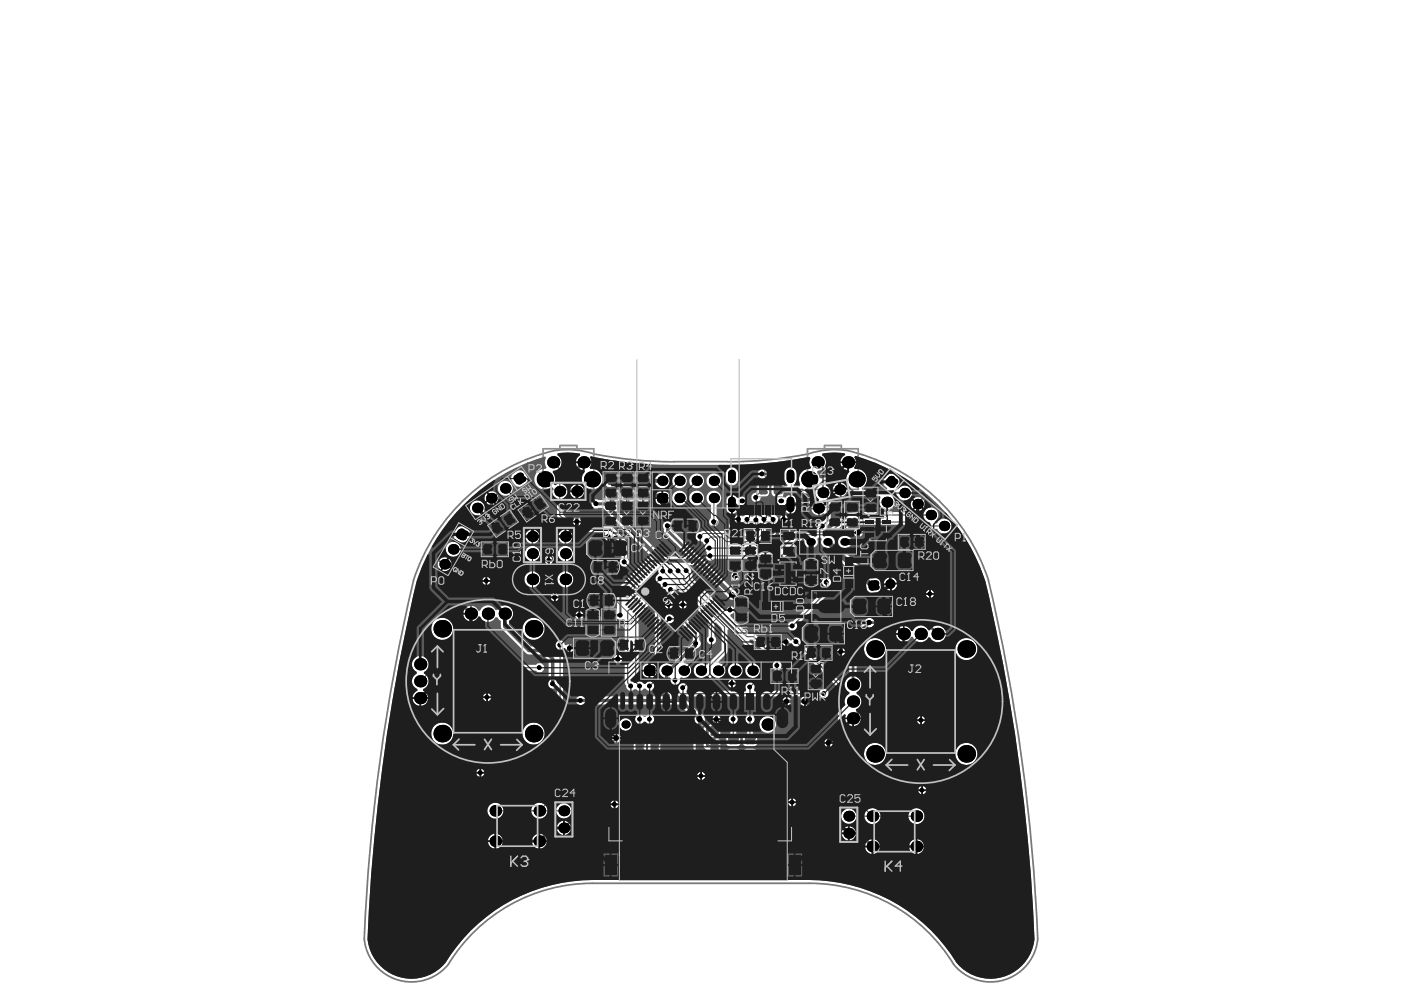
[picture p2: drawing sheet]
<svg xmlns="http://www.w3.org/2000/svg" width="297mm" height="210mm" viewBox="0 0 297 210" stroke-linecap="round" stroke-linejoin="round" font-family="sans-serif">
<g fill="none" stroke="#5a5a5a" stroke-width=".21">
<path d="M128.4 125.2l14.5-14.5 14.4 14.5-14.4 14.4zM132.7 125.2l10.2-10.1 10.1 10.1-10.1 10.1zM142.3 124.7l1.1 1M143.4 124.7l-1.1 1"/>
<circle cx="134.6" cy="125.2" r=".73"/>
</g>
<path d="M117.6 95.3a41.4 41.4 0 0 0-30.1 27.5M117.6 95.3a17.2 17.2 0 0 1 8 .8M125.7 96.1l5.1 .8 6.6 .7 5.2 .1h11.4a83.4 83.4 0 0 0 16.9-1.6M179 95.3a17.2 17.2 0 0 0-8 .8M179 95.3a41.4 41.4 0 0 1 30.1 27.5M87.5 122.8a399.8 399.8 0 0 0-10.4 75.9 10 10 0 0 0 8 8.9 10 10 0 0 0 10.8-5.2 35.8 35.8 0 0 1 29.5-15.5h45.8a35.8 35.8 0 0 1 30.5 17.1M209.1 122.8a399.9 399.9 0 0 1 10.5 75.9 10 10 0 0 1-7.2 8.7 10 10 0 0 1-10.7-3.4" fill="none" stroke="#787878" stroke-width=".36"/>
<path d="M114.9 95h10.7v8.6h-10.7zM118.5 95v-.7h3.6v.7M170.8 95h10.8v8.6h-10.8zM174.4 95v-.7h3.6v.7M176 105.8l8.5-.7 .3 2.8-8.5 .8zM176.1 107.2l-1.4 .2M186.1 106.4l-1.4 .1" fill="none" stroke="#8c8c8c" stroke-width=".36"/>
<g fill="none" stroke="#8c8c8c" stroke-width=".21">
<path d="M141.7 173.7h10.8M141.7 173.8h10.9M141.7 173.9h10.9M141.7 174h10.9M141.7 174h11M141.7 174.1h11M141.7 174.1l11.1 .1M141.7 174.2h11.1M141.8 174.3h11.1M141.8 173.6h10.7M141.8 174.3h11M141.8 174.4h5.5"/>
<path d="M141.8 174.5h5.4M141.8 173.4h11.6M141.8 173.4h11.5M141.8 173.5h11.3M141.8 174.6h5.3M141.9 174.7h5.2M141.9 174.7h5.1M141.9 173.3h11.7M141.9 174.8h5M141.9 173.2h11.9M142 174.9h4.8M142 173.1h11.9"/>
<path d="M142.1 175h4.6M142.1 175.1h4.6M142.1 172.9h11.9M142.1 172.8h12M142.1 175.1h4.5M142.1 175.2h4.5M142.2 175.2h4.3M142.2 172.8h12M142.2 175.3h4.3M142.2 175.3h4.2M142.2 172.7h12.1M142.3 175.4h4"/>
<path d="M142.3 172.6h12.1M142.4 175.5h3.8M142.4 172.5h12.1M142.5 175.6h3.6M142.5 167.5h3.7M142.5 167.5h3.8M142.5 167.6h3.8M142.5 167.7h3.9M142.5 167.8h4M142.5 167.9h4.1M142.5 168h4.1M142.5 168.1h4.2"/>
<path d="M142.5 167.2h3.5M142.5 167.3h3.6M142.5 167.4h3.6M142.5 168.1l4.2 .1M142.5 168.2h4.2M142.5 168.2l4.3 .1M142.5 168.3h4.3M142.5 168.3l4.4 .1M142.5 167h3.3M142.5 167.1h3.4M142.5 168.4h4.4M142.5 168.4h4.5"/>
<path d="M142.5 168.5h4.5M142.5 168.6h4.5M142.5 168.6h4.6M142.5 168.7h4.6M142.5 172.4h12.1M142.6 175.7h3.4M142.6 168.7h4.5M142.6 168.8h4.6M142.6 166.8l3.1 .1M142.6 166.9h3.1M142.6 175.7h3.3M142.6 166.8h3"/>
<path d="M142.6 168.9h4.7M142.6 166.7h2.9M142.6 169h4.7M142.6 169l4.8 .1M142.6 169.1h4.8M142.6 166.6h2.8M142.6 172.3h12M142.7 175.8h3.1M142.7 169.2h4.8M142.7 166.6h2.7M142.7 169.3h4.8M142.7 166.5h2.6"/>
<path d="M142.7 172.2h12M142.7 175.9h3.1M142.7 175.9h3M142.7 169.4h4.9M142.7 169.5h4.9M142.7 166.4h2.5M142.7 166.5h2.5M142.8 169.5h4.9M142.8 166.3h2.3M142.8 169.6h4.9M142.8 176h2.8M142.8 169.6h5"/>
<path d="M142.8 169.7h5M142.8 172.1h11.9M142.9 169.7h4.9M142.9 166.2h2M142.9 166.2h2.1M142.9 176h2.7M142.9 169.8h4.9M142.9 169.8h5M142.9 169.9h5M142.9 166.1h1.9M143 176.1h2.5M143 170h5"/>
<path d="M143 172h11.8M143 170.1h5.1M143 166l1.7 .1M143 176.1h2.4M143 170.2h5.1M143 166h1.6M143.1 165.9h1.4M143.1 176.2h2.2M143.1 170.3h5M143.1 170.3h5.1M143.1 171.9h11.8M143.1 170.4h5.1"/>
<path d="M143.1 170.4h6M143.2 176.2h2M143.2 170.4h5.9M143.2 165.9h1.2M143.2 170.5h5.9M143.2 165.8h1.1M143.3 170.6h5.8M143.3 176.3h1.8M143.3 170.7h12.2M143.3 171.8h11.7M143.3 165.8h.9M143.4 170.7h12.1"/>
<path d="M143.4 171.8h11.6M143.4 176.3h1.5M143.4 165.7h.7M143.4 170.8h12.1M143.4 170.9h12.1M143.5 179.5h.2M143.5 179.6h.2M143.5 179.7h.2M143.5 171.7h11.5M143.5 179.4h.3M143.5 179.4h.2M143.5 179.8h.2"/>
<path d="M143.5 179.8h.3M143.5 171h11.9M143.5 179.3h.3M143.5 179.9h.3M143.5 179.9l.3 .1M143.5 176.4h1.3M143.5 171.6h11.6M143.6 180h.2M143.6 171h11.8M143.6 171.1h11.8M143.6 171.6h11.5M143.6 179.2h.3"/>
<path d="M143.7 171.1h11.6M143.7 179.1h.9M143.7 176.4h.9M143.7 171.2h11.6M143.7 171.5h11.4M143.8 171.2h11.5M143.8 171.3h11.5M143.8 179.2l-.2 .1M143.8 171.4h11.4M143.9 179h.5M143.9 171.4h11.3M144 178.9h.3"/>
<path d="M144 179.1l-.4 .1M144 176.5h.3M144.3 179.1l.4 .1M144.5 179.2h.2M144.5 179.3h.2M144.5 179.3h.3M144.6 179.4h.2M144.6 179.5h.2M144.6 179.6h.2M144.6 179.7h.2M145.2 179.5h.2M145.2 179.6h.2"/>
<path d="M145.3 179.3h.2M145.3 179.4h.2M145.3 179.7h.1M145.3 179.7h.2M145.3 179.8h.2M145.3 179.2h.3M145.3 179.9h.2M145.4 179.9h.2M145.4 179.1h.9M145.4 180h.3M145.5 179.1h.8M145.5 179.4l-.3 .1"/>
<path d="M145.5 179.2l-.2 .1M145.6 179h.5M145.7 178.9h.4M145.7 179.1l-.3 .1M146.1 179.1l.3 .1M146.2 179.2h.2M146.2 179.2h.3M146.2 179.3h.3M146.3 179.4h.2M146.3 179.5h.2M146.3 179.6h.2M146.9 178.9h.8"/>
<path d="M146.9 179h.8M146.9 179.1h.8M146.9 179.2h.8M146.9 179.3h.8M146.9 179.4h.8M146.9 179.4h.4M146.9 179.5h.4M146.9 179.6h.4M146.9 179.7h.4M146.9 179.8h.4M146.9 179.9h.4M146.9 180h.4"/>
<path d="M147 176.4h.2M147 176.3h.3M147 176.4h.3M147 176.5h.2M147 176h.4M147 176.1h.4M147 176.2h.3M147 176.7h.1M147 175.6h.6M147 175.6h.5M147 175.7h.5M147 175.8h.5"/>
<path d="M147 175.9h.5M147.1 175.5h.5M147.1 175.4h.5M147.1 175.2h.6M147.1 175.3h.6M147.1 176.6h-.1M147.1 175.1h.6M147.2 175h.5M147.2 175.1h.5M147.2 174.8h.6M147.2 174.9h.6M147.3 174.8h.5"/>
<path d="M147.3 176.3l-.3 .1M147.3 174.6h.5M147.3 174.7h.5M147.3 176.2l-.3 .1M147.3 174.5h.6M147.3 174.4h-5.5M147.4 174.4h5.5M147.4 174.5h5.5M147.4 179.4l.4 .1M147.4 179.5h.4M147.4 179.6h.4M147.4 179.7h.4"/>
<path d="M147.4 176.1h-.4M147.4 179.8h.4M147.5 179.8h.3M147.5 179.9h.3M147.5 180h.4M147.5 175.9h-.5M147.9 174.5h5M147.9 174.6h5.1M148 174.7h5M148 174.8h5M148 174.8l5.1 .1M148 174.9h5.1"/>
<path d="M148.1 175h5M148.1 175.1h5M148.1 175.2h5M148.1 175.3h5.1M148.1 175.4h5.1M148.2 179.8h.3M148.2 179.9h.3M148.2 180h.3M148.2 175.4h5M148.2 175.5h5M148.2 175.6h5M148.2 179.7h.4"/>
<path d="M148.2 175.7h5M148.2 179.4h.9M148.2 179.5h.9M148.2 179.6h.9M148.2 179.7h.9M148.2 170.3h1M148.2 170.4h.9M148.3 179.3h.8M148.3 179.4h.8M148.3 175.8h5M148.3 175.9h5M148.3 176h5"/>
<path d="M148.3 170.2h.8M148.3 170.3h.9M148.3 179.2h.8M148.3 178.9h.8M148.3 179h.8M148.3 179.1h.8M148.3 176.1h5M148.3 176.2h4.9M148.3 170.1h.8M148.4 176.3h4.8M148.4 170h.7M148.5 176.4h4.7"/>
<path d="M148.5 176.5h4.7M148.5 169.9h.6M148.5 176.6h4.7M148.6 176.7h4.5M148.6 169.8h.5M148.6 176.8h4.5M148.6 179.7h.5M148.6 179.8h.5M148.6 179.9h.5M148.6 180h.5M148.6 169.8h.4M148.6 176.9h4.5"/>
<path d="M148.7 176.9h4.4M148.7 169.7h.3M148.7 177h4.3M148.8 169.6h.2M148.8 177.1h4.2M148.8 177.2h4.1M148.9 177.2h4M149 177.3h3.8M149 177.4h3.7M149.1 177.5h3.6M149.2 177.6h3.4M149.2 170.6h6.4"/>
<path d="M149.3 177.7h3.2M149.3 170.5h6.3M149.4 178.9h1.5M149.4 179h1.5M149.4 179.1h1.5M149.4 179.2h1.5M149.4 177.7h3M149.4 170.5h6.2M149.4 177.7h2.9M149.5 170.4h6.2M149.5 177.8h2.7M149.6 170.3h6.1"/>
<path d="M149.6 177.9h2.5M149.7 170.3h6M149.8 170.2h5.9M149.8 177.9h2.2M149.9 170.2h5.8M149.9 178h1.9M149.9 179.3h.5M149.9 179.4h.5M149.9 179.5h.5M149.9 179.6h.5M149.9 179.7h.5M149.9 179.8h.5"/>
<path d="M149.9 179.9h.5M149.9 180h.5M149.9 170.1h5.8M150.1 170h5.7M150.2 178h1.3M150.3 169.9h5.5M150.3 178.1h1M150.5 169.8h5.3M150.6 169.8h5.2M150.7 169.7h5.1M150.9 169.6h4.9M151 169.6h4.8"/>
<path d="M151.1 169.5h4.7M151.2 179.3h.5M151.2 179.4h.5M151.2 179.5h.5M151.2 179.6h.5M151.3 179.2h1.3M151.3 179.1h1.2M151.3 169.5h4.5M151.4 169.4h4.4M151.4 179h1M151.5 178.9h.8M151.5 169.4h4.3"/>
<path d="M151.6 169.3h4.2M151.7 180h.9M151.7 178.9h.5M151.8 180h.8M151.8 179.2l-.6 .1M151.8 169.2h4M151.9 179.9h.7M151.9 169.2h3.8M152 179.8h.7M152.1 179.2h.5M152.1 179.8h.6M152.2 179.3h.5"/>
<path d="M152.2 179.7h.5M152.2 169.1h3.5M152.2 179.4h.5M152.2 179.5h.5M152.2 179.6h.5M152.3 169.1h3.4M152.4 169.1h3.2M152.6 169h2.9M152.7 169h2.7M152.9 177.3h-4M153 177l-4.3 .1M153 173.6h-11.2"/>
<path d="M153.1 168.9h2.2M153.1 176.7h-4.5M153.2 168.8h2M153.3 176.1h-5M153.3 173.5h-11.5M153.5 173.3h-11.7M153.7 168.8h1.2M153.7 173.2h-11.8M153.9 168.7h.9M153.9 173.1h-12M154 173h-12M154.1 172.9h-12"/>
<path d="M154.2 172.7l-12 .1M154.3 172.6l-12 .1M154.5 172.5l-12.2 .1M154.6 172.4h-12.1M154.6 172.3h-12M154.7 172.2h-12M154.8 172l-11.9 .1M154.9 171.9l-11.9 .1M155 171.8l-11.8 .1M155.2 171.5h-11.4M143.5 181.2h1.3M143.5 181.3h1.3"/>
<path d="M143.5 181.4h1.3M143.6 180h.3M143.7 180.1h.2M143.7 180.2h.3M143.8 180.2h.3M143.8 180.3h.4M143.9 180.4h.3M143.9 180.4h.4M144.1 180.5h.2M144.1 180.5h.4M144.2 180.6h.3M144.3 180.7h.2"/>
<path d="M144.3 180.7l.3 .1M144.4 180.8h.2M144.5 180.8h.2M144.5 180.9h.2M144.5 181h.3M144.6 181h.2M144.6 181.1h.2M144.6 181.2h.2M145.1 180.7h.3M145.1 180.8h.3M145.2 180.5h.2M145.2 180.6h.2"/>
<path d="M145.2 180.8h.2M145.2 180.9h.2M145.2 181h.2M145.2 181.1h.3M145.3 180.4h.2M145.3 181.2h.3M145.3 181.2h.2M145.3 180.2h.3M145.4 181.3h.3M145.4 181.3h.9M145.4 180.6h-.3M145.5 181.4h.7"/>
<path d="M145.5 180l.6 .1M145.5 180.4h-.3M145.5 180.3h-.2M145.6 180.1h.5M145.6 181.4h.5M145.8 181.4h.2M146.1 181.3h.3M146.1 180.2h-.7M146.2 181.2h.3M146.3 181h.2M146.3 180.8h.2M146.3 180.9h.2"/>
<path d="M146.5 181.2h-.4M146.5 181.1h-.3M146.9 181.2h.4M146.9 181.3h.4M146.9 181.4h.4M146.9 180.1h.4M146.9 180.2h.4M146.9 180.3h.4M146.9 180.4h.4M146.9 180.5h.4M146.9 180.6h.4M146.9 180.7h.4"/>
<path d="M146.9 180.8h.4M146.9 180.9h.4M146.9 181h.4M146.9 181.1h.4M147.5 180.1h.4M147.5 180.2h.4M147.6 180.3h.3M147.6 180.4h.3M147.6 180.5h.3M147.6 180.5h.4M147.6 180.6h.4M147.6 180.6h.7"/>
<path d="M147.7 180.7h.6M147.7 180.8h.6M147.7 180.9h.6M147.7 181h.6M147.7 181.1h.5M147.8 181.2h.4M147.8 181.3h.4M147.8 181.4h.4M148.1 180.4h.3M148.1 180.5h.3M148.1 180.6h.3M148.1 180.2h.4"/>
<path d="M148.1 180.3h.4M148.1 180.1h.4M148.6 181.2h.5M148.6 181.3h.5M148.6 181.4h.5M148.6 180.1h.5M148.6 180.2h.5M148.6 180.3h.5M148.6 180.4h.5M148.6 180.5h.5M148.6 180.6h.5M148.6 180.7h.5"/>
<path d="M148.6 180.8h.5M148.6 180.9h.5M148.6 181h.5M148.6 181.1h.5M149.9 181.2h.5M149.9 181.3h.5M149.9 181.4h.5M149.9 180.1h.5M149.9 180.2h.5M149.9 180.3h.5M149.9 180.4h.5M149.9 180.5h.5"/>
<path d="M149.9 180.6h.5M149.9 180.7h.5M149.9 180.8h.5M149.9 180.9h.5M149.9 181h.5M149.9 181.1h.5M151.1 180.6h.5M151.1 180.7h.5M151.1 180.5h.7M151.1 180.6h.6M151.1 180.8h.5M151.1 180.9h.5"/>
<path d="M151.1 181h.6M151.1 180.4h.9M151.1 181.1h1.6M151.2 181.2h1.4M151.2 180.2h1M151.3 181.3h1.3M151.4 181.3h1.1M151.4 180.1h1.1M151.5 181.4h.9M151.6 181.4h.7M151.7 180.5h-.6M151.8 181.4h.4"/>
<path d="M151.9 180.4h-.8M152.1 181h.6M152.2 180.3h-1M152.2 180.9h.5M152.2 180.6h.5M152.2 180.7h.5M152.2 180.8h.5M152.4 180.2h-1.1M152.6 180l-1.1 .1M152.7 181h-.5"/>
</g>
<g fill="none" stroke="#8c8c8c" stroke-width=".22">
<path d="M111.4 99.4h.5M111.6 97.9h.1M111.6 97.9v1.5M111.6 97.9l.3 .2M112.4 97.9l1 1M113.2 98.7l-.8 .7M113.4 97.9v1.5M127.4 99.1l.3-.3h.8v.5l-.3 .3h-.5l-.3-.3zM127.4 98l.6 .3 .5 .5M129.3 99.6h.5M129.5 98h.1M129.5 98l.3 .3"/>
<path d="M129.5 98v1.6M130.8 99.1l-.5 .5M131.3 99.1h-.7l-.3-.3v-.5l.3-.3h.7v1.6M162 99.3h.6l.2 .3v1.1l-.2 .2h-.6l-.2-.2v-1.1zM163.9 99.3h.1M163.9 99.3l.3 .3M163.9 99.3v1.6M183.6 98.1l-.3-.2h-.5l-.3 .2v.3l1.1 1.1h-1.1M184.1 97.9l1 1M184.9 98.7l-.8 .8M185.1 97.9v1.6M128 102.9v-2.4h3.2v2.4"/>
<path d="M128 103.7v2.5h3.2v-2.5M131.5 100.8v2.1M131.5 103.7v2.1M131.5 100.8a2.15 2.15 0 0 1 2.9 0v2.1M132.1 109.4v1l1.1-1h.2l.3 .2v.5l-.3 .3M132.4 107.8h1l.3 .3v.5l-.3 .2h-1l-.3-.2v-.5zM132.4 110.9l-.3 .3v.5l.3 .3h1l.3-.3v-.5l-.3-.3M134.4 103.7v2.1a2.15 2.15 0 0 1-2.9 0M134.7 103.7v2.1a2.15 2.15 0 0 0 2.9 0M135.3 109.3v1l1-1h.3l.3 .2v.5l-.3 .3M135.3 108.2v.5M135.3 108.5h1.6"/>
<path d="M135.5 110.8l-.2 .3v.5l.2 .3h1.1l.3-.3v-.5l-.3-.3M136.9 108.5h.1M136.9 108.5l-.3 .2M137.6 100.8a2.15 2.15 0 0 0-2.9 0v2.1M137.6 100.8v2.1M137.6 103.7v2.1M151 110.9l-.3-.2v-.3l.3-.2h.5l.3 .2v.3l-.3 .2M151 110.9l-.3 .3v.3l.3 .2h.5l.3-.2v-.3l-.3-.3M151 110.9h.5M152.8 111.2l-.5 .5M153.3 111.2h-.8l-.2-.3v-.5l.2-.2h.8v1.5M156.6 110.4h-2.5v3.1h2.5"/>
<path d="M157.4 110.4h2.5v3.1h-2.5M162.6 102h-2.5v3.1h2.5M163.4 102h2.4v3.1h-2.4M163.6 100.9h.6M164 110.4h-2.5v3.1h2.5M164.8 110.4h2.5v3.1h-2.5M165.2 100.4l-.5 .5M165.7 100.4h-.8l-.2-.3v-.5l.2-.3h.8v1.6M168.3 110.9h.8l.2-.3v-.2l-.2-.3h-.6l-.2 .3v1l.2 .3h.6l.2-.3M170.4 111.1l-.6 .6M170.9 111.1h-.8l-.3-.2v-.5l.3-.3h.8v1.6M178.7 110.6l.8-.1 .2-.5-.3-.3-.6 .1-.2 .3 .1 1 .3 .2h.5l.3-.3"/>
<path d="M180.7 109.6h.1M180.7 109.6l.1 1.6h-.3l.6-.1M180.7 109.6l.3 .2M182.1 110.5l-.5 .6M182.6 110.5l-.8 .1-.3-.3v-.5l.2-.3 .8-.1 .2 1.6M182.5 121.9l8-.7 .3 4.3-8 .7zM193.3 123.1l-1 .1 .5-.1 .1 1.6M194.9 123.7l-1 .1 .1 .8-.1-1 .5-.6 .5 .5 .1 1M195.7 122.9l.7-.1 .2 1.6-.8 .1-.3-.3v-.2l.2-.3-.2-.3-.1-.2zM196.5 123.6h.1M196.5 123.6l-.8 .1M131.6 155.4h1l-.7-.8v1.6"/>
<path d="M133.4 156.2h.5M133.7 154.6h.1M133.7 154.6l.2 .3M133.7 154.6v1.6M135 155.7l-.5 .5M135.5 155.7h-.8l-.2-.3v-.5l.2-.3h.8v1.6M136.5 156.6h-2.5v3.2h2.5M137.3 156.6h2.5v3.2h-2.5M138.6 153.2h-2.5v3.1h2.5M139.4 153.2h2.5v3.1h-2.5M144.2 153.2v1.1l1.1-1.1h.2l.3 .3v.5l-.3 .3M144.2 155v.6"/>
<path d="M144.2 155.3h1.6M144.5 156.1l-.3 .3v.5l.3 .3h1l.3-.3v-.5l-.3-.3M145.8 155.3h.1M145.8 155.3l-.3 .3M147.1 156.3a2.14 2.14 0 0 0 0 2.9h2.1M147.1 156.3h2.1M148.6 160h.1M148.6 160v1.5M148.6 160l.3 .2M149.2 153.2h-2.1a2.14 2.14 0 0 0 0 2.8h2.1M150 159.2h2.1M150 156.3h2.1"/>
<path d="M150 156h2.1M150 153.2h2.1M152.1 153.2a2.14 2.14 0 0 1 0 2.8M152.1 156.4a2.14 2.14 0 0 1 0 2.8M153.6 157.8v-2.5h3.1v2.5M153.6 158.6v2.4h3.1v-2.4M157.1 157.8v-2.5h3.2v2.5M157.1 158.6v2.4h3.2v-2.4M134 160.6h1v.8l-.5-.2h-.2l-.3 .2v.6l.3 .2h.5l.2-.2M135.8 162.2h.5M136.1 160.6h.1M136.1 160.6v1.6"/>
<path d="M136.1 160.6l.2 .3M137.4 161.7l-.5 .5M137.9 161.7h-.8l-.2-.3v-.5l.2-.3h.8v1.6M146.5 160.5h.1M146.5 160.5l.2 .2M146.7 160.7l-.2 .3v.3l.2 .2h.6l.2-.2M146.7 160.7h.3M147.5 160.2l-.2-.2h-.6l-.2 .2v.3M148.3 161.5h.6M149.4 160.2l.2-.2h.6l.2 .2v1.1l-.2 .2h-.6l-.2-.2M152.4 162.3h.1M152.4 162.3l.3 .3"/>
<path d="M152.7 162.6l-.3 .2v.3l.3 .2h.5l.3-.2M152.7 162.6h.3M153.5 162l-.3-.2h-.5l-.3 .2v.3M154.3 163.3h.5M154.5 161.8h.1M154.5 161.8l.3 .2M154.5 161.8v1.5M155.8 162.8l-.5 .5M156.3 162.8h-.7l-.3-.2v-.6l.3-.2h.7v1.5M159.1 161.9l-.3-.3h-.5l-.2 .3v.2l1 1.1h-1M159.9 163.2h.5M160.2 161.6h.1"/>
<path d="M160.2 161.6v1.6M160.2 161.6l.2 .3M161.5 162.7l-.5 .5M162 162.7h-.8l-.2-.3v-.5l.2-.3h.8v1.6"/>
</g>
<path d="M185.2 126.2l.2 1.5M186.1 126.9l-1.6 .1M188.5 125.9l.2 1.4" fill="none" stroke="#8c8c8c" stroke-width=".25"/>
<g fill="#5a5a5a">
<path d="M135.1 130.2l5.3-5.2 .2 .2-2 2.1-.1 13-.3 .2h-.6v2.9h.3l.2 .3-.6 .5-.6 .1a.59 .59 0 0 1-.5 .4 .59 .59 0 0 1-.6-.4l-.4-.1-.3-.3zM136.2 140.7l-.2 .5-.1 .5h1.3v-1.2h-.5zM135.9 142.1a1.07 1.07 0 0 0 1.3 1.3v-1.3z"/>
<path d="M139.8 127.8l2-2.1h.4l.5-.4a.51 .51 0 0 1 .6-.6l6.6 6.6v3.3a1 1 0 0 0-.1 1.5 1 1 0 0 0 1.5 0 1 1 0 0 0-.2-1.5v-2.8l.4-.1 1.2 1.2v4.7l-3 3a.78 .78 0 0 1-1-.2 1.57 1.57 0 0 0-1.7 .7 1.57 1.57 0 0 0 .1 1.8l-.1 .4h-1l-.2-.2a1.6 1.6 0 0 0 .4-1.7 1.6 1.6 0 0 0-1.4-1.1l-.2-.3 2.9-2.9a.99 .99 0 0 0 .4-1.7v-1.7l-3.2-3.2-.5-.2h-1.8a.99 .99 0 0 0-1.5-.1 .99 .99 0 0 0 0 1.5 .99 .99 0 0 0 1.5-.1h1.6l2.6 2.6v1.2l-.3 .6-4.5 4.5a1.38 1.38 0 0 0-1.7 .1l-.3-.1zM144.7 127.1v.7h.6l-.2-.5zM143.8 127.3l-.2 .5h.7v-.7zM141.7 127.1v.7h.6l-.2-.5zM140.9 127.3l-.2 .5h.6v-.7zM144.7 128.1v.7l.4-.2 .2-.5zM143.6 128.1a.76 .76 0 0 0 .7 .7v-.7zM141.7 128.1v.7l.6-.5v-.2zM140.7 128.1l.2 .5 .4 .2v-.7z"/>
<path d="M153.9 133.3l.3-.2 6.4 6.3v1.1l-.4 .2a1.57 1.57 0 0 0-2.5 .7 1.57 1.57 0 0 0 1.5 2.1l.2 .3-.6 .6a.97 .97 0 0 0-1 1.4l-.2 .4h-11.9l-.3-.4 .1-.4 .9-.9 2.8-.1 1.4-1.3h.4a1.56 1.56 0 0 0 2.4-.6 1.56 1.56 0 0 0-1.2-2.2l-.2-.3 1.7-1.7 .2-.5zM154 141.9a1.57 1.57 0 0 0 3.1 0 1.57 1.57 0 0 0-3.1 0zM155 143.8v.6h.7l-.2-.4zM154.2 144l-.2 .4h.7v-.6zM155 144.8v.7l.5-.2 .2-.5zM154 144.8a.76 .76 0 0 0 .7 .7v-.7z"/>
<path d="M98.1 106.8a40.1 40.1 0 0 1 17.2-10.2l.2 .4a1.77 1.77 0 0 0 .1 1.9l-.2 .3h-.1a2.19 2.19 0 0 0-2.1 3 2.19 2.19 0 0 0 3.5 .9l.3 .2-.1 .3a1.56 1.56 0 0 0 .9 1.9l.1 3.8 2.4 2.5-.2 .3-.3-.1v1.3h1.3l-.1-.4 .2-.3h6.7l.2 .4-.3 .4h.9v.1h.2v.9l.4-.2 .3-.4 .4-.2 1.5 1.5v3.1h-.1a1 1 0 0 0 0 1.5 1 1 0 0 0 1.4-.1 1 1 0 0 0-.1-1.4l-.1-3.6-3.2-3.2h-6.6l-.1-.4 .2-.4h-.8v-.2h-.2v-.9l-.2 .1a.9 .9 0 0 0-.5 .8l-.3 .2-1.9-1.8v-3.3l.3-.1a1.62 1.62 0 0 0 .8-1.5 1.62 1.62 0 0 0-1.1-1.4v-3.3l-.4-.7a1.77 1.77 0 0 0-.7-2.2l.1-.4 .7-.1h1.4l2.6 .2v.3l-.7 .7-.2 .6h3.3l-.3-.8 .2-.3a75 75 0 0 0 17.6 1.9 135.3 135.3 0 0 0 25.2-1.1l3.4-.6 .3 .3-.2 .4a1.73 1.73 0 0 0 .3 1.5l-.2 .3h-.2a2.22 2.22 0 0 0-1.9 3.3l-.1 .4h-1.3v-.4l.5-.5a3.4 3.4 0 0 0 0-2.5 1.3 1.3 0 0 0-1.5-.6 1.3 1.3 0 0 0-1 1.3 2.31 2.31 0 0 0 .4 2.1l.3 .2-.1 .4h-.6l-.3-.6-.3-.3-.2-.8-1.5-1.5-.5-.2-1.3-.1a.99 .99 0 0 0-1.5 .9 .99 .99 0 0 0 1.6 .8h.9l.7 .7-.2 .7a2.25 2.25 0 0 0 .5 2.5l.4 .1 .1 .4a.98 .98 0 0 0 .2 1.2 .98 .98 0 0 0 1.2 .1l.3 .2v.6a1.13 1.13 0 0 0 1.1 1.1v-4l-1.1 .6-.2-.2-.1-.3 .2-.6h3.5l.5 .2h2.3l.3 .1 .3 .8 .4 .3 .3 3.4 .7-.4 .3 .2v1.2l-.4 .4-.8 .2-.5 1.3-4.1 .1-1.1 1-.4-.4v-.4h-1v1.2h.2l.3 .4-1.5 1.6h-5l-.1-.4 1.4-1.5 .5-.1 1.2 .1 .7-.2 .3-.7v-1.9l.4-.5v-.3h.2h-.2v-.2a1.01 1.01 0 0 0-1.8-.4h-.3l-.6-.4h-.5l-.7 .4a1.05 1.05 0 0 0-1.5 0h-.4l-.5-.4h-.5l-.4 .3-.5 .1-.5-.3v.8h-.1v.2h-.9l-.1 .5a.92 .92 0 0 0-1 .3 .92 .92 0 0 0-.1 1h1.2v.4h-1.2v.3l-.3 .2-.6-.4h-4.5l-.5 .2a1.02 1.02 0 0 0-1.1 1 1.02 1.02 0 0 0 1.1 1l.3 .2 .7 .8-.2 .5 .4 .9-.1 .2a.97 .97 0 0 0 .3 1.3 .97 .97 0 0 0 1.3-.2h14.6l4.3-4.2 .3 .3a1.4 1.4 0 0 0 1.5 1.7 1.4 1.4 0 0 0 1.2-1.9l.2-.3h.5l.3 .3-.1 .2a1.31 1.31 0 0 0 1.2 1.6l8.3 8.3 .2 .8a1.97 1.97 0 0 0 2.8-.3 1.72 1.72 0 0 0-.9-2.4l-1 .1-6.2-6.2 .2-.3a1.34 1.34 0 0 0 1.8-1.3 1.34 1.34 0 0 0-1.9-1.2l-.2 .1-.2-.3 2.1-2.2h11.5l.8 .9h.3h5.7a1.57 1.57 0 0 0 2.4 .7 1.57 1.57 0 0 0 0-2.5 1.57 1.57 0 0 0-2.4 .6h-.5l-.1-.3a1.58 1.58 0 0 0 .3-2.6 1.58 1.58 0 0 0-2.5 .6h-.6l.3-.7-1-.8-.8 1 .2 .1v.4h-14.2l-.4 .1-3.4 3.4h-.4l-.2-.3v-.4l.6-.6 .2-.4-.2-5.4a1.64 1.64 0 0 0-.6-1.9l-.1-.6h1.4l.2 .4-.3 1 1.4-.2 .1 .1h.2l.2 1.4a1.31 1.31 0 0 0 1-1l.4-.1 1.1 1h5.5l.2 .4a1.64 1.64 0 0 0 1.3 2.6 1.64 1.64 0 0 0 1.4-2.6l.2-.4h.8a1.58 1.58 0 0 0 2.4 .6 1.58 1.58 0 0 0 0-2.4 1.58 1.58 0 0 0-2.4 .4h-.2l-.2-.3a1.31 1.31 0 0 0 .3-2.1 1.64 1.64 0 0 0-1.8-.8l-.4 .3a1.68 1.68 0 0 0-.8 1.8l.8 .9-.1 .4h-5.2l-.1-.4a2.2 2.2 0 0 0 1-2.6 2.2 2.2 0 0 0-2.4-1.5l-.2-.3 .4-.9h-1.5l.1 1.8-.3 .4-.3 .9-.4 .1-.5-.1h-3.9l-.5 .2-.4-.2-.2-.6-.4-.6 .2-.3a1.8 1.8 0 0 0 1.7-1.2 1.8 1.8 0 0 0-.8-2.1l.1-.3a13.9 13.9 0 0 1 4.7-.1l.1 .4-.2 .1a1.79 1.79 0 0 0-.8 1.2h3.3l-.4-.8 .4-.3a40.4 40.4 0 0 1 28.1 29.5 401.1 401.1 0 0 1 9.7 72.8 9.4 9.4 0 0 1-7.7 8.2 9.4 9.4 0 0 1-10-5.1 36.5 36.5 0 0 0-30-15.7l-48 .1a36.4 36.4 0 0 0-28.9 17.4 9.3 9.3 0 0 1-10 3 9.3 9.3 0 0 1-6.5-8 382.4 382.4 0 0 1 10.6-76.5 39.8 39.8 0 0 1 9.7-15.4zM121.8 98a1.65 1.65 0 0 0 1.5 1.5v-1.5zM177.8 98a1.65 1.65 0 0 0 1.4 1.5v-1.5zM128.3 100.7a1.69 1.69 0 0 0 .3 2.4 3 3 0 0 0 2.3-.3l.1-.1h.5l.3 .4h2l.6-.3h.3l.4 .3h1.9h.3l.4-.4h1.2a1.56 1.56 0 0 0 2.3 .2 1.56 1.56 0 0 0 0-2.3 1.56 1.56 0 0 0-2.3 .2h-1.2l-.7-.4h-1.6l-.7 .3h-.3l-.6-.3h-1.7l-.6 .4h-.5l-.1-.1a2.4 2.4 0 0 0-2.6 0zM153.9 99.3a2.54 2.54 0 0 0-.3 2.4 1.3 1.3 0 0 0 1.4 1 1.3 1.3 0 0 0 1.2-1.3 2.31 2.31 0 0 0-.4-2.1 1.27 1.27 0 0 0-1.9 0zM108.4 100.4a1.83 1.83 0 0 0 1.5 2.6l.5-.2a1.61 1.61 0 0 0 1.2-1.5 1.8 1.8 0 0 0-2-1.7zM142.2 101.8a1.57 1.57 0 0 0 3.1 0 1.57 1.57 0 0 0-3.1 0zM149.4 101.8a1.6 1.6 0 0 0 3.2 0 1.6 1.6 0 0 0-3.2 0zM145.8 101.8a1.6 1.6 0 0 0 3.2 0 1.6 1.6 0 0 0-3.2 0zM123.7 98v1.8a2.19 2.19 0 0 0 .5 3.5 2.19 2.19 0 0 0 3.2-1.5 2.19 2.19 0 0 0-2.5-2.6l-.1-.3 .3-.9zM122.2 102.5v1.3h1.4a1.53 1.53 0 0 0-1.4-1.3zM121 102.9l-.4 .9h1.3v-1.3zM133.1 103.7v2.4h.7a.57 .57 0 0 0 .6-.5h.3l.4 .5h.9v-2.4h-.9l-.4 .5h-.3a.57 .57 0 0 0-.6-.5zM136.3 103.7v1h1.3a.77 .77 0 0 0-.6-1zM105.3 103.3a1.6 1.6 0 0 0 3.2 0 1.6 1.6 0 0 0-3.2 0zM176.2 104.1a1.48 1.48 0 0 0 1.6 1l-.3-1.2zM103.3 104.1l.7 1.1 1.1-.8a1.46 1.46 0 0 0-1.8-.3zM140.3 104v1.2h1.2a1.06 1.06 0 0 0-1.2-1.2zM139 104.3l-.3 .4v.5h1.2v-1.2l-.7 .1zM122.2 104.1v1.4a1.52 1.52 0 0 0 1.4-1.4zM120.6 104.1v.3a1.54 1.54 0 0 0 1.3 1.1v-1.4zM102.8 104.5a1.47 1.47 0 0 0-.1 1.6l1-.7-.7-1.1zM136.3 105.1v1h.7a.62 .62 0 0 0 .6-.6v-.4zM125.4 105.9a.99 .99 0 0 0 0 1.3 .99 .99 0 0 0 1.3 .2h.9l10 10.2-.2 .4-.3 .2-6.3 6.3-.3 .5v4.5a.98 .98 0 0 0 0 1.3 .98 .98 0 0 0 1.3 .2l.4 .2v13.3l.3 .7a.99 .99 0 0 0 .6 .9 .99 .99 0 0 0 1.1-.3h.4l.5 .4h.5l.5-.3a.5 .5 0 0 1 .8 .1 1 1 0 0 0 1.5-.9l1.3-1.5 .4-.1 .2 2 1.4 1.5-.1 .4h-18.3a.99 .99 0 0 0-1.5 .8 .99 .99 0 0 0 1.5 .9h20.4l3.2 3.2 .2 .5-.4 1h-4.8l-.2-.3a1.74 1.74 0 0 0-2.4 .3l-.1 .9-.4-.2a1.1 1.1 0 0 0-.6-1.2l-.1-.4 .2-.2a.98 .98 0 0 0-.4-1.3 .98 .98 0 0 0-1.3 .3 .62 .62 0 0 1-.8-.4 .97 .97 0 0 0-1.3 .3 .97 .97 0 0 0 .2 1.3v3.7l-.5 .3-.1 .3a2.25 2.25 0 0 0 .4 2.5 1.73 1.73 0 0 0 2.1-.5 2.57 2.57 0 0 0-.2-2.3l-.4-.2v-.6l.3-.1a1.08 1.08 0 0 0 1.1 .3l.3 .4-.5 .5a2.57 2.57 0 0 0 .2 2.3 1.69 1.69 0 0 0 2.4-.3 3.2 3.2 0 0 0-.2-2.3l.6-.6h.8a.87 .87 0 0 0 .9-.8h4.8l.2 .5v.4l-.2 .5v1.7l.2 .5 .5 .2h1l1.3 1.2 4 .1 .5 .4a2.85 2.85 0 0 0 2.2-.1l.2-.3h.6l.5 .4a2.85 2.85 0 0 0 2.3-.1 1.76 1.76 0 0 0-.3-2.4 2.26 2.26 0 0 0-2.5 .4h-.6l-.2-.2a2.73 2.73 0 0 0-2.6 0l-.1 .2h-1l-.3-.3v-.6h-2.5l-.3 .1-.2-.2-.1-1.3-.2-.2 .3-1v-1.6l-.1-.3-.3-.3v-.4a1.11 1.11 0 0 0-.9-1.7l-3.3-3.4 .2-.3h20.7l.1 .3-.2 .5h1.8l-.3-.5 .1-.3h2.2l.1 .3-.2 .5h2l-.2-.5 .1-.3 2.4 .1a1 1 0 0 0 1.4-.1 1 1 0 0 0 0-1.4 1 1 0 0 0-1.5 .2h-13.7l-.2-.4v-.5l2.1-2.1 .1-4-.2-.5-3.1-3 .1-.4h.6l4.4 4.5 .1 .3-.2 .2a.98 .98 0 0 0 .4 1.3 .98 .98 0 0 0 1.3-.2 .98 .98 0 0 0-.2-1.3l-.2-.8-4.9-5-.5-.2h-1.1l-3.8-3.8 .1-.3 .5-.3 .3-.4h-.9v-.2h-.2v-.8l-.4 .2-.2 .5-.4 .1-6.8-6.8v-1.1l-.3-.3-.1-.6-.4-.4 .1-.3h1.4l6.7 6.6a1.05 1.05 0 0 0 1.7 .4 1.05 1.05 0 0 0-.4-1.8l-13.2-12.9a.99 .99 0 0 0-.1-1.3 .99 .99 0 0 0-1.3-.1 .99 .99 0 0 0-.1 1.4v.6l.2 .3 4.6 4.6-.1 .4h-4.9l-9.8-9.8v-1.8a.84 .84 0 0 0 .7-.8l.3 .1a.62 .62 0 0 0 .6 .6h.7v-2.4h-.7a.63 .63 0 0 0-.6 .7h-.3l-.3-.6-.3-.2a2.25 2.25 0 0 0-2.5 .5v1.4l-.3 .3h-1.1l-.6-.2zM160.3 102.3l-.3 .6v1.2l-.2 .2a.99 .99 0 0 0-.8 1.1 .99 .99 0 0 0 1 .9 .99 .99 0 0 0 1-1l.3-.2a1.08 1.08 0 0 0 1.4-.9v-1.3a.87 .87 0 0 0-.9-.9h-1.2zM193.2 105.6l.9 .8 .8-1a1.52 1.52 0 0 0-1.7 .2zM104.2 105.4l.7 1.1a1.39 1.39 0 0 0 .3-1.8zM167.4 104.7v1.8h1a1.43 1.43 0 0 0-1-1.8zM154 105a1.75 1.75 0 0 0-.3 1.5h1v-1.8zM140.3 105.6v1.2a1.06 1.06 0 0 0 1.2-1.2zM138.7 105.6a1.07 1.07 0 0 0 1.2 1.2v-1.2zM102.9 106.4a1.39 1.39 0 0 0 1.8 .3l-.8-1zM145.8 105.4a1.6 1.6 0 0 0 3.2 0 1.6 1.6 0 0 0-3.2 0zM142.2 105.4a1.57 1.57 0 0 0 3.1 0 1.57 1.57 0 0 0-3.1 0zM155 104.7v4h.2a1.38 1.38 0 0 0 .9-1.7l.3-.2a.95 .95 0 0 0 1.3-.2 .95 .95 0 0 0-.1-1.3 .95 .95 0 0 0-1.3 0l-.4-.1zM195.2 105.7l-.8 .9 1 .8 .1-.1a1.36 1.36 0 0 0-.3-1.6zM172 106.5l-.4 .9 1.4-.1-.2-1.3zM192.9 105.8l-.1 .2a1.38 1.38 0 0 0 .3 1.6l.8-1zM167.4 106.9v1.8h.1a1.49 1.49 0 0 0 .9-1.8zM153.7 106.9a1.38 1.38 0 0 0 1 1.8v-1.8zM171.7 107.8a1.45 1.45 0 0 0 1.4 1.2l-.1-1.3zM99.4 107.5a1.6 1.6 0 0 0 3.2 0 1.6 1.6 0 0 0-3.2 0zM155.6 109.2l-.2 .5h.7v-.7zM166 109v.7h.7a.75 .75 0 0 0-.7-.7zM165.2 109.2l-.2 .5h.6v-.7zM122.2 109.5v.7h.7a.75 .75 0 0 0-.7-.7zM149.9 104.3a1.57 1.57 0 0 0 .5 2.5v2.8a.99 .99 0 0 0-.1 1.5 .99 .99 0 0 0 1.4 0 .99 .99 0 0 0-.1-1.5v-2.8a1.56 1.56 0 0 0 .7-2.3 1.56 1.56 0 0 0-2.4-.2zM165 110.1a.83 .83 0 0 1-.2 .9l-.1 .8h2.5a.96 .96 0 0 0-.4-1.2l-.1-.5zM181.7 111.8v.7h.8l-.2-.5zM180.9 112l-.2 .5h.7v-.7zM118.5 112.5l-.4 .8h1.3v-1.3zM112.8 112v1.3h1.3a1.54 1.54 0 0 0-1.3-1.3zM111.6 112.5l-.3 .2-.1 .6h1.3v-1.3zM164.7 112.2a.97 .97 0 0 0 1.1 1.2v-1.2zM181.7 112.9v.7l.6-.2 .2-.5zM180.7 112.9l.2 .5 .5 .2v-.7zM127.8 113.7l.3 .5 .4 .2v-.7zM96.8 111.7l-.2 .2a1.68 1.68 0 0 0-.5 1.9 1.81 1.81 0 0 0 2.6 .7l.2-.2a1.74 1.74 0 0 0 .4-2l-.4-.4a1.59 1.59 0 0 0-1.9-.4zM119.8 113.7v1.3a1.53 1.53 0 0 0 1.3-1.3zM118.1 113.7a1.52 1.52 0 0 0 1.3 1.3v-1.3zM112.8 113.7v1.3a1.53 1.53 0 0 0 1.3-1.3zM111.2 113.7a1.44 1.44 0 0 0 1.3 1.3v-1.3zM94.3 116.2a1.6 1.6 0 0 0 3.2 0 1.6 1.6 0 0 0-3.2 0zM116.3 117.7v.7h.7l-.3-.4zM115.5 118l-.2 .4h.6v-.7zM118 117.1a1.63 1.63 0 0 0 3.2 0 1.63 1.63 0 0 0-3.2 0zM111 117.1a1.65 1.65 0 0 0 3.3 0 1.65 1.65 0 0 0-3.3 0zM92.9 118.5l1.1 .6 .7-1.1-.2-.1a1.47 1.47 0 0 0-1.6 .6zM116.3 118.8v.6l.4-.2 .3-.4zM115.3 118.8l.2 .4 .4 .2v-.6zM95 118.2l-.7 1.1 1.1 .6a1.37 1.37 0 0 0-.4-1.7zM92.7 118.8v.2a1.47 1.47 0 0 0 .5 1.6l.6-1.2zM94.1 119.6l-.6 1.1 .2 .1a1.4 1.4 0 0 0 1.5-.5zM155.7 121.1v.7h.6l-.2-.5zM154.9 121.3l-.3 .5h.7v-.7zM158.9 121.2v.6h.7a.76 .76 0 0 0-.7-.6zM158.1 121.4l-.2 .4h.6v-.6zM103.1 122.1v.6h.6l-.2-.4zM102.3 122.3l-.2 .4h.6v-.6zM155.7 122.1v.7a.76 .76 0 0 0 .6-.7zM154.6 122.1l.3 .5 .4 .2v-.7zM158.9 122.2v.7a.75 .75 0 0 0 .7-.7zM157.9 122.2a.76 .76 0 0 0 .6 .7v-.7zM188.4 122.2l.1 1.2 1.3-.1-.1-.2a1.43 1.43 0 0 0-1.3-.9zM187.3 122.7l-.3 .8 1.2-.1-.1-1.2zM103.1 123.1v.7l.6-.6v-.1zM102.1 123.1l.2 .4 .4 .3v-.7zM117.9 122.6a1.71 1.71 0 0 0 3.4 0 1.71 1.71 0 0 0-3.4 0zM110.9 122.6a1.71 1.71 0 0 0 3.4 0 1.71 1.71 0 0 0-3.4 0zM188.6 123.7l.1 1.2a1.4 1.4 0 0 0 1.1-1.3zM187 123.9a1.32 1.32 0 0 0 1.3 1.1l-.1-1.3zM196.9 124.8v.7h.7l-.2-.4zM196.1 125.1l-.2 .4h.7v-.7zM117.6 125.5v.7h.6a.76 .76 0 0 0-.6-.7zM116.7 125.7l-.2 .5h.7v-.7zM196.9 125.9v.6l.5-.2 .2-.4zM195.9 125.9a.76 .76 0 0 0 .7 .6v-.6zM117.6 126.6v.6l.4-.2 .2-.4zM116.5 126.6a.76 .76 0 0 0 .7 .6v-.6zM154.7 128.3v.6h.7a.76 .76 0 0 0-.7-.6zM99.8 128.2v3.3a1.56 1.56 0 0 0 1.4-1h.4a1.78 1.78 0 0 0 1.5 1.1 1.78 1.78 0 0 0 1.7-1h.4l.8 .8v1.1l.2 .6 5.1 5.1 .6 .3h2.9l1.3 1.3v4.4a.99 .99 0 0 0 .2 1.3 .99 .99 0 0 0 1.2 0l.4 .1v21.3l-3.1 3.1a1.63 1.63 0 0 0-2.3 1h-6.1a1.69 1.69 0 0 0-2.6-.8 1.69 1.69 0 0 0 0 2.7 1.69 1.69 0 0 0 2.6-.7h6.1a1.67 1.67 0 0 0 1.6 1 1.67 1.67 0 0 0 1.6-1h2.1a1.63 1.63 0 0 0 2.5 .7 1.63 1.63 0 0 0 0-2.6 1.63 1.63 0 0 0-2.5 .7h-1.7l-.1-.4 2.9-3 .2-.4v-29.8l.2-.2 1 .8v-1.7l-.5 .2h-.3a.98 .98 0 0 0-1.4-.9 .98 .98 0 0 0-.2 1.7v1.4l-.4 .1-2-1.9-3.2-.1-4.6-4.6v-.8a1.78 1.78 0 0 0 .3-2.9 1.78 1.78 0 0 0-2.8 .6h-.4a1.78 1.78 0 0 0-1.7-1 1.78 1.78 0 0 0-1.5 1.1h-.4a1.65 1.65 0 0 0-1.4-1zM98.5 128.7l-.5 1h1.5v-1.5zM122.8 129.3v.7h.6l-.2-.4zM122 129.6l-.3 .4h.7v-.7zM122.8 130.4v.6a.76 .76 0 0 0 .6-.6zM121.7 130.4l.3 .4 .4 .2v-.6zM174.2 122.5l-.3 .7 .3 .8v1l-6.4 6.5a.98 .98 0 0 0-1.1 .9 .98 .98 0 0 0 1 1 .98 .98 0 0 0 .9-1l6.7-6.7 .2-.4v-1.3a.98 .98 0 0 0 .1-1.5 .98 .98 0 0 0-1.4 0zM98 130a1.65 1.65 0 0 0 1.5 1.5v-1.5zM110.5 133.1a2.35 2.35 0 0 0 4.7 0 2.35 2.35 0 0 0-4.7 0zM91.2 133.1a2.35 2.35 0 0 0 4.7 0 2.35 2.35 0 0 0-4.7 0zM165.7 135.2l-.2 .5h.7v-.7zM189.6 134.3a1.65 1.65 0 0 0 1.4 1.5v-1.5zM166.5 135v1.7l.7-.5h.3l.5 .5 .6 .1 8.7 8.7v20.6l.2 .4 5.2 5.2-.1 .4h-1.5a1.63 1.63 0 0 0-2.6-.6 1.63 1.63 0 0 0 .1 2.6 1.63 1.63 0 0 0 2.5-.8h1.9a1.67 1.67 0 0 0 1.6 1.1 1.67 1.67 0 0 0 1.5-1.1h6.2a1.69 1.69 0 0 0 2.6 .7 1.69 1.69 0 0 0 0-2.7 1.69 1.69 0 0 0-2.6 .8h-6.2a1.68 1.68 0 0 0-2.2-.9l-5.3-5.4v-13.2l.3-.1a1.44 1.44 0 0 0 1.4 1.1v-1.6h.2v-.2h1.6a1.47 1.47 0 0 0-1-1.3v-.4a1.75 1.75 0 0 0 1.2-1.6 1.75 1.75 0 0 0-1.1-1.7v-.4a1.73 1.73 0 0 0 1.1-1.5 1.73 1.73 0 0 0-1.1-1.6v-7.8l2.8-2.7 .6-.3h5.4l.1 .4-.4 .4-.1 .7h1.6v.1h.2v1.7a1.47 1.47 0 0 0 1.3-1h.4a1.75 1.75 0 0 0 1.6 1.1 1.75 1.75 0 0 0 1.7-1h.4a1.77 1.77 0 0 0 2.3 .9 1.77 1.77 0 0 0 .9-2.3 1.77 1.77 0 0 0-2.2-1l-1.3-1.3-.5-.2h-11.4a1.01 1.01 0 0 0-1.1-.2 1.01 1.01 0 0 0-.6 .9l-3.1 3.2-.1 8.4a1.7 1.7 0 0 0-1 1.4l-.4 .1-8.9-8.9a.98 .98 0 0 0-.7-1 .98 .98 0 0 0-1.2 .6h-.4zM165.5 136a.76 .76 0 0 0 .7 .7v-.7zM120.7 136.3v.7h.7a.75 .75 0 0 0-.7-.7zM178.1 137.1v.6h.7l-.2-.4zM177.3 137.3l-.2 .4h.7v-.6zM120.7 137.3v.7a.76 .76 0 0 0 .7-.7zM178.1 138.1v.7a.76 .76 0 0 0 .7-.7zM177.1 138.1l.2 .5 .5 .2v-.7zM130.9 138.6v.7h.7a.83 .83 0 0 0-.7-.7zM130.1 138.8l-.3 .5h.8v-.7zM202.1 137.3a2.35 2.35 0 0 0 4.7 0 2.35 2.35 0 0 0-4.7 0zM182.8 137.3a2.34 2.34 0 0 0 4.6 0 2.34 2.34 0 0 0-4.6 0zM130.9 139.7v.6a.75 .75 0 0 0 .7-.6zM129.8 139.7a.83 .83 0 0 0 .8 .6v-.6zM87.7 139.3a1.74 1.74 0 0 0 .4 2.9v.4a1.75 1.75 0 0 0-1 1.6 1.75 1.75 0 0 0 1.2 1.6v.4a1.66 1.66 0 0 0-1 1.3h3.2a1.47 1.47 0 0 0-1-1.3v-.4a1.76 1.76 0 0 0 1-2.4l1.5-1.5h21.4a.98 .98 0 0 0 1.4 .1 .98 .98 0 0 0 0-1.4 .98 .98 0 0 0-1.4 .1h-21.6h-.3l-.6 .6-.3-.2a1.76 1.76 0 0 0-.8-2.1 1.76 1.76 0 0 0-2.1 .3zM103.2 146.7v.7h.7l-.2-.5zM102.4 146.9l-.2 .5h.7v-.7zM103.2 147.7v.7l.7-.5v-.2zM102.2 147.7l.2 .4 .5 .3v-.7zM166.6 148.6v.7a.83 .83 0 0 0 .8-.7zM165.6 148.6a.75 .75 0 0 0 .7 .7v-.7zM89.1 147.9v1.4a1.49 1.49 0 0 0 1.4-1.4zM87.3 147.9a1.56 1.56 0 0 0 1.4 1.4v-1.4zM170.5 148.6v.8l.5-.3 .3-.4zM169.3 148.6l.3 .5 .5 .3v-.8zM151.8 151.3v.7h.7l-.3-.5zM151 151.5l-.3 .5h.7v-.7zM195.1 151.6v.6h.6l-.2-.4zM194.2 151.8l-.2 .4h.7v-.6zM195.1 152.6v.7l.4-.3 .2-.4zM194 152.6l.2 .4 .5 .3v-.7zM180.7 152.2v1.4a1.56 1.56 0 0 0 1.4-1.4zM150.7 152.4l.3 .4-.1 .4h-.3a.62 .62 0 0 0-.7 .6v.6h2.5v-.6l-.3-.5v-.4l.4-.5zM131 153.3a1.35 1.35 0 0 0 2.7 0 1.35 1.35 0 0 0-2.7 0zM160.6 153.3a1.8 1.8 0 0 0 3.6 0 1.8 1.8 0 0 0-3.6 0zM130.6 155.3v.7h.7l-.2-.5zM129.7 155.5l-.2 .5h.7v-.7zM175.5 156.3v.7h.7l-.3-.5zM174.6 156.5l-.2 .5h.7v-.7zM130.6 156.4l.1 .7 .4-.2 .2-.5zM129.5 156.4l.2 .5 .5 .2v-.7zM110.5 155.2a2.35 2.35 0 0 0 4.7 0 2.35 2.35 0 0 0-4.7 0zM91.2 155.2a2.35 2.35 0 0 0 4.7 0 2.35 2.35 0 0 0-4.7 0zM149.9 154.8l.1 .9a.56 .56 0 0 1 .3 .5 .56 .56 0 0 1-.3 .5l-.1 .9h2.5v-.7l-.4-.7 .4-.8v-.6zM158 151.5l-.3 .7 .1 .5 .3 .2v2.4a.95 .95 0 0 0-1 .9v.8a.93 .93 0 0 0 .9 1h1.3a.87 .87 0 0 0 .9-1v-.8a.87 .87 0 0 0-.9-.9v-2.4a.98 .98 0 0 0 .1-1.4 .98 .98 0 0 0-1.4 0zM154.3 151.7l-.1 .7 .3 .5v2.4a.87 .87 0 0 0-.9 .9v.8a.87 .87 0 0 0 .9 1h1.3a.87 .87 0 0 0 .9-1v-.8a.87 .87 0 0 0-.9-.9v-2.4a.99 .99 0 0 0 0-1.5 .99 .99 0 0 0-1.5 .3zM175.5 157.4v.7a.83 .83 0 0 0 .7-.7zM174.4 157.4a.75 .75 0 0 0 .7 .7v-.7zM202.1 159.5a2.35 2.35 0 0 0 4.7 0 2.35 2.35 0 0 0-4.7 0zM182.8 159.5a2.34 2.34 0 0 0 4.6 0 2.34 2.34 0 0 0-4.6 0zM101.8 162.7v.6h.7l-.2-.4zM101 162.9l-.2 .4h.7v-.6zM148.5 163.3v.7h.7l-.2-.4zM147.7 163.6l-.2 .4h.7v-.7zM101.8 163.7v.7l.5-.3 .2-.4zM100.8 163.7l.2 .4 .5 .3v-.7zM148.5 164.4v.6l.7-.5v-.1zM147.5 164.4l.2 .4 .5 .2v-.6zM195.3 166.3v.7h.7a.75 .75 0 0 0-.7-.7zM194.5 166.6l-.2 .4h.6v-.7zM195.3 167.4v.6a.76 .76 0 0 0 .7-.6zM194.3 167.4l.2 .4 .4 .2v-.6zM167.8 168.9v.7h.6l-.2-.5zM167 169.1l-.3 .5h.7v-.7zM130.2 169.4v.6h.7l-.3-.4zM129.4 169.6l-.2 .4h.6v-.6zM167.8 169.9v.7a.76 .76 0 0 0 .6-.7zM166.7 169.9a.75 .75 0 0 0 .7 .7v-.7zM130.2 170.4v.7l.4-.3 .3-.4zM129.2 170.4a.76 .76 0 0 0 .6 .7v-.7zM119.5 173.7v1.3h1.3a1.45 1.45 0 0 0-1.3-1.3zM118.2 174.1l-.4 .9h1.3v-1.3zM179.8 174.8v1.3h1.3a1.45 1.45 0 0 0-1.3-1.3zM178.5 175.3l-.4 .8h1.3v-1.3zM119.5 175.4v1.3a1.54 1.54 0 0 0 1.3-1.3zM117.8 175.4a1.45 1.45 0 0 0 1.3 1.3v-1.3zM114.3 176.4v1.4h1.4a1.5 1.5 0 0 0-1.4-1.4zM113 176.9l-.5 .9h1.4v-1.4zM105 176.4v1.4h1.4a1.5 1.5 0 0 0-1.4-1.4zM103.7 176.9l-.5 .9h1.4v-1.4zM179.8 176.5v1.3a1.37 1.37 0 0 0 1.3-1.3zM178.1 176.5v.2a1.45 1.45 0 0 0 1.3 1.1v-1.3zM194.1 177.6v1.3h1.4a1.5 1.5 0 0 0-1.4-1.3zM192.8 178l-.5 .9h1.4v-1.3zM184.8 177.6v1.3h1.3a1.5 1.5 0 0 0-1.3-1.3zM183.5 178l-.5 .9h1.4v-1.3zM114.3 178.2v1.4a1.5 1.5 0 0 0 1.4-1.4zM112.5 178.2a1.5 1.5 0 0 0 1.4 1.4v-1.4zM105 178.2v1.4a1.5 1.5 0 0 0 1.4-1.4zM103.2 178.2a1.5 1.5 0 0 0 1.4 1.4v-1.4zM194.1 179.3v1.4a1.5 1.5 0 0 0 1.4-1.4zM192.3 179.3a1.5 1.5 0 0 0 1.4 1.4v-1.4zM184.8 179.3v1.4a1.5 1.5 0 0 0 1.3-1.4zM183 179.3a1.5 1.5 0 0 0 1.4 1.4v-1.4z"/>
</g>
<g fill="none" stroke="#5a5a5a" stroke-width=".73">
<path d="M123.5 97.8l-1.4 1.4v11.2M94.1 119.4h4M98.1 119.4v8.9l1.5 1.5M104 113.5h8.6M104 105.4v8.1M104 113.5l-5.9 5.9M140.1 105.4l6.6 6.6h8.7l.9-.9v-1.3M165.8 109.9v1.9M181.6 112.7v1.9l6.8 6.8v2.2M106.8 129.8v2.7l5.1 5.2h3.3l1.7 1.7v5.3M155.5 121.9h3.1M158.7 122v6.3l6 5.9"/>
<path d="M164.7 134.2h6.4l4.9 4.9h.7l1.2-1.2M164.7 134.2l11.2 11.2v2l-1 1h-8.5M191.2 134.1v7.2l-10.7 10.7M122.8 148.2h21.3l4 4v2.4M140.6 154.8l-2.1 2.1v1.3M140.7 154.6h7.3v3.2l2 2h8.7M170.3 148.4l5 5v3.8M119.3 175.2h-2.4l-2.8 2.8h-9.3M179.6 176.3h2.2l2.8 2.8h9.3"/>
</g>
<path d="M119.6 113.5h9.1M161.2 100.3h1.9l1.5 1.4v1.9M122.6 130.2v4.9l-2.1 2" fill="none" stroke="#5a5a5a" stroke-width=".55"/>
<path d="M122.1 104h4.8l.6-.6h3.9l1.6 1.5M139.9 118.7h-2.3l-6.3 6.3v5.2M158.7 128.3l-.8 .8h-3.4M130.4 156.2l-7.7 7.7v7.9l-3.4 3.4M151.6 152.2l-.4 .4v5.2" fill="none" stroke="#5a5a5a" stroke-width=".44"/>
<g fill="none" stroke="#5a5a5a" stroke-width=".25">
<path d="M117 97.8l1.4 1.4v9.8l3 3h7.8l2.9 2.9v4M174.1 104.3l1 1v4.9l-1.1 1.1M196.9 109h-17.5l-3.5 3.6h-7l-3.5 3.4h-15.3M199.7 111.3h-7.1l-.9-.8h-11.9l-2.7 2.6h-7.2l-4.5 4.5h-15.1M118.5 136.5v30.7l-4.4 4.4M139.7 122.4l-6.9 6.9v15.2l.7 .7M140.3 120.8l10.2 10.3v4.3M140.7 123.7l-6.2 6.2v14.4l.9 .9M141.8 120.8l1.9 1.9v.4l9.6 9.5v5.2l-3.1 3.2v1.7l-1.2 1.2h-2.9l-1.6 1.6M141.9 124.8l-2.8 2.7v16l-1.7 1.7M143.5 120.8l1.2 1.1v.8l16.4 16.5v3.7l-2.4 2.5M145.2 120.8l.7 .7v1.1l12.1 12.1h1.4l5 5v1.1"/>
<path d="M168.4 135.8l9.5 9.5v20.8l6.7 6.6M174.8 123.2v2.1l-7.2 7.2M114.1 141.3h-22.3l-2.9 2.9M135.4 152.2v6M137.4 152.2v2.6M142.9 143.9v1.7l1.1 1.2h30.3M155.1 152.2v4.4M158.7 152.2v4.4M104.8 171.6h14.5M179.6 172.7h.1M179.6 172.7h14.3"/>
</g>
<path d="M141.7 130.9h2.5l3.1 3.1v2.2M141 141.9h.5" fill="none" stroke="#5a5a5a" stroke-width=".36"/>
<path d="M151 105.4v5M158.1 109.9v1.6l.5 .5M160 110l.3 .4v2.4l-1 1h-5.1l-.9-.9h-4.5l-.7 .6M161.4 103.6l-1.5 1.4v.3M161.7 109.9v.6l-.6 .6v2l-1.5 1.5h-5.9l-1-1h-2.3l-.8 .8M163.6 109.9v1.3l-.8 .8M144.5 145.2v.3" fill="none" stroke="#5a5a5a" stroke-width=".22"/>
<path d="M165.8 111.8l.2 .2" fill="none" stroke="#5a5a5a" stroke-width=".29"/>
<path d="M120.5 137.1l-.6 .6v1.3l.5 .5h10.4" fill="none" stroke="#5a5a5a" stroke-width=".47"/>
<path d="M136.2 104.9h3.4l.5 .5M147.7 118.7l7.2 7.2M167.2 106.7h5.2l.8 .8" fill="none" stroke="#5a5a5a" stroke-width=".91"/>
<path d="M141.2 111.3v.9l6.5 6.5M198.4 134.1l-2.4-2.4h-12.1l-3.4 3.5v9.6" fill="none" stroke="#5a5a5a" stroke-width=".58"/>
<path d="M129.6 104.9v3.4l10.3 10.4h7.8M129.6 101.7h10.5M133 104.9h3.2" fill="none" stroke="#5a5a5a" stroke-width=".84"/>
<path d="M141 141.9v3.3l3.1 3" fill="none" stroke="#5a5a5a" stroke-width=".69"/>
<path d="M126.1 106.6h1.8l1.7 1.7M147.3 136.2l-5.8 5.7" fill="none" stroke="#5a5a5a" stroke-width=".65"/>
<path d="M164.6 103.6h5.1l.2 .1h2.3l2.1-2h3.9l2.6 2.6h10.6" fill="none" stroke="#5a5a5a" stroke-width=".33"/>
<path d="M175.2 114.7l9.2 9.2h.4" fill="none" stroke="#5a5a5a" stroke-width="1.1"/>
<g fill="#000">
<circle cx="117" cy="97.8" r="1.29"/>
<circle cx="123.5" cy="97.8" r="1.29"/>
<circle cx="173" cy="97.8" r="1.29"/>
<circle cx="179.4" cy="97.8" r="1.29"/>
<circle cx="94.1" cy="119.4" r="1.11"/>
<circle cx="95.9" cy="116.2" r="1.11"/>
<circle cx="97.1" cy="113.3" r=".65"/>
<circle cx="97.6" cy="112.5" r=".65"/>
<circle cx="97.9" cy="113.7" r=".65"/>
<circle cx="98.3" cy="112.9" r=".65"/>
<circle cx="101" cy="107.5" r="1.11"/>
<circle cx="104" cy="105.4" r="1.11"/>
<circle cx="106.9" cy="103.3" r="1.11"/>
<circle cx="109.3" cy="101.2" r=".65"/>
<circle cx="109.8" cy="101.9" r=".65"/>
<circle cx="110" cy="100.7" r=".65"/>
<circle cx="110.5" cy="101.4" r=".65"/>
<circle cx="112.6" cy="113.5" r="1.14"/>
<circle cx="112.6" cy="117.1" r="1.14"/>
<circle cx="115.3" cy="101.4" r="1.71"/>
<circle cx="116" cy="118.6" r=".49"/>
<circle cx="118.4" cy="104" r="1.14"/>
<circle cx="119.6" cy="117.1" r="1.14"/>
<circle cx="119.6" cy="113.5" r="1.14"/>
<circle cx="122" cy="110.4" r=".49"/>
<circle cx="122.1" cy="104" r="1.14"/>
<circle cx="125.3" cy="101.4" r="1.71"/>
<circle cx="126.1" cy="106.6" r=".49"/>
<circle cx="128.7" cy="113.5" r=".49"/>
<circle cx="132" cy="118.9" r=".49"/>
<circle cx="139.7" cy="105" r=".64"/>
<circle cx="139.7" cy="105.8" r=".64"/>
<circle cx="140.1" cy="101.7" r="1.07"/>
<circle cx="140.5" cy="105.8" r=".64"/>
<circle cx="140.5" cy="105" r=".64"/>
<circle cx="141.2" cy="111.2" r=".49"/>
<circle cx="143.8" cy="101.7" r="1.07"/>
<circle cx="143.8" cy="105.4" r="1.07"/>
<circle cx="147.4" cy="101.7" r="1.07"/>
<circle cx="147.4" cy="105.4" r="1.07"/>
<circle cx="148.1" cy="113.5" r=".49"/>
<circle cx="149.5" cy="114.4" r=".49"/>
<circle cx="150" cy="116" r=".49"/>
<circle cx="150.2" cy="117.6" r=".49"/>
<circle cx="151" cy="110.4" r=".49"/>
<circle cx="151" cy="105.4" r="1.07"/>
<circle cx="151" cy="101.7" r="1.07"/>
<circle cx="156.2" cy="109.8" r=".49"/>
<circle cx="156.9" cy="106" r=".47"/>
<circle cx="158" cy="109.9" r=".49"/>
<circle cx="159.9" cy="105.2" r=".49"/>
<circle cx="159.9" cy="110" r=".49"/>
<circle cx="161.2" cy="100.3" r=".49"/>
<circle cx="161.6" cy="109.9" r=".49"/>
<circle cx="163.6" cy="109.9" r=".49"/>
<circle cx="165.2" cy="106" r=".47"/>
<circle cx="165.8" cy="109.9" r=".49"/>
<circle cx="171.2" cy="101.4" r="1.71"/>
<circle cx="173.2" cy="107.5" r="1.14"/>
<circle cx="174" cy="111.3" r=".49"/>
<circle cx="174.1" cy="104.3" r="1.14"/>
<circle cx="177.7" cy="103.6" r="1.14"/>
<circle cx="181.2" cy="101.4" r="1.71"/>
<circle cx="181.5" cy="112.7" r=".56"/>
<circle cx="187.6" cy="106.2" r="1.14"/>
<circle cx="188" cy="102" r=".65"/>
<circle cx="188.5" cy="101.3" r=".65"/>
<circle cx="188.7" cy="102.6" r=".65"/>
<circle cx="189.2" cy="101.9" r=".65"/>
<circle cx="191.4" cy="104.3" r="1.09"/>
<circle cx="194.1" cy="106.6" r="1.09"/>
<circle cx="196.9" cy="109" r="1.09"/>
<circle cx="199.7" cy="111.3" r="1.09"/>
<circle cx="93.6" cy="133" r="1.85"/>
<circle cx="99.6" cy="129.8" r="1.29"/>
<circle cx="102.9" cy="122.9" r=".49"/>
<circle cx="103.2" cy="129.8" r="1.29"/>
<circle cx="106.8" cy="129.8" r="1.29"/>
<circle cx="112.6" cy="122.6" r="1.22"/>
<circle cx="112.9" cy="133" r="1.85"/>
<circle cx="117.3" cy="126.4" r=".49"/>
<circle cx="118.4" cy="136.5" r=".49"/>
<circle cx="119.6" cy="122.6" r="1.22"/>
<circle cx="120.4" cy="137.1" r=".49"/>
<circle cx="122.5" cy="130.2" r=".49"/>
<circle cx="130.7" cy="139.5" r=".53"/>
<circle cx="131.2" cy="130.2" r=".49"/>
<circle cx="139.6" cy="122.4" r=".49"/>
<circle cx="140.2" cy="120.8" r=".49"/>
<circle cx="140.7" cy="123.7" r=".49"/>
<circle cx="141.5" cy="127.9" r=".49"/>
<circle cx="141.6" cy="130.9" r=".49"/>
<circle cx="141.8" cy="120.8" r=".49"/>
<circle cx="141.9" cy="124.7" r=".49"/>
<circle cx="143.5" cy="120.8" r=".49"/>
<circle cx="144.4" cy="127.9" r=".49"/>
<circle cx="145.2" cy="120.8" r=".49"/>
<circle cx="147.2" cy="136.1" r=".49"/>
<circle cx="150.5" cy="135.4" r=".49"/>
<circle cx="154.4" cy="129.1" r=".49"/>
<circle cx="154.8" cy="125.8" r=".56"/>
<circle cx="155.5" cy="121.9" r=".49"/>
<circle cx="158.6" cy="122" r=".49"/>
<circle cx="166.3" cy="135.8" r=".49"/>
<circle cx="167.6" cy="132.4" r=".49"/>
<circle cx="168.4" cy="135.8" r=".49"/>
<circle cx="174.8" cy="123.2" r=".49"/>
<circle cx="177.9" cy="137.9" r=".49"/>
<circle cx="183.9" cy="131.7" r=".53"/>
<circle cx="184.3" cy="123.5" r=".62"/>
<circle cx="184.4" cy="124.3" r=".62"/>
<circle cx="185.1" cy="137.3" r="1.85"/>
<circle cx="185.2" cy="123.4" r=".62"/>
<circle cx="185.3" cy="124.3" r=".62"/>
<circle cx="191.2" cy="134.1" r="1.29"/>
<circle cx="194.8" cy="134.1" r="1.29"/>
<circle cx="196.7" cy="125.7" r=".49"/>
<circle cx="198.4" cy="134.1" r="1.29"/>
<circle cx="204.4" cy="137.3" r="1.85"/>
<circle cx="88.9" cy="147.7" r="1.29"/>
<circle cx="88.9" cy="140.6" r="1.29"/>
<circle cx="88.9" cy="144.2" r="1.29"/>
<circle cx="93.6" cy="155.2" r="1.85"/>
<circle cx="103" cy="147.5" r=".49"/>
<circle cx="112.9" cy="155.2" r="1.85"/>
<circle cx="114.1" cy="141.3" r=".49"/>
<circle cx="116.9" cy="144.7" r=".49"/>
<circle cx="122.8" cy="148.2" r=".49"/>
<circle cx="130.4" cy="156.2" r=".56"/>
<circle cx="132.3" cy="153.3" r=".85"/>
<circle cx="133.4" cy="145.2" r=".49"/>
<circle cx="135.3" cy="152.2" r=".49"/>
<circle cx="135.3" cy="145.2" r=".49"/>
<circle cx="137" cy="141.5" r=".65"/>
<circle cx="137" cy="142.3" r=".65"/>
<circle cx="137.4" cy="145.2" r=".49"/>
<circle cx="137.4" cy="152.2" r=".49"/>
<circle cx="137.8" cy="141.5" r=".65"/>
<circle cx="137.8" cy="142.3" r=".65"/>
<circle cx="141" cy="141.9" r="1.09"/>
<circle cx="142.8" cy="143.9" r=".49"/>
<circle cx="144.4" cy="145.5" r=".49"/>
<circle cx="144.7" cy="141.9" r="1.09"/>
<circle cx="148" cy="152.1" r=".62"/>
<circle cx="148.3" cy="141.9" r="1.09"/>
<circle cx="151.5" cy="152.2" r=".49"/>
<circle cx="151.9" cy="141.9" r="1.09"/>
<circle cx="154.8" cy="144.6" r=".49"/>
<circle cx="155.1" cy="152.2" r=".49"/>
<circle cx="155.6" cy="141.9" r="1.09"/>
<circle cx="158.6" cy="152.2" r=".49"/>
<circle cx="158.6" cy="145.4" r=".49"/>
<circle cx="159.2" cy="141.9" r="1.09"/>
<circle cx="162.4" cy="153.3" r="1.29"/>
<circle cx="164.4" cy="140.8" r=".49"/>
<circle cx="166.4" cy="148.4" r=".53"/>
<circle cx="170.2" cy="148.4" r=".64"/>
<circle cx="174.3" cy="146.8" r=".49"/>
<circle cx="175.2" cy="157.2" r=".53"/>
<circle cx="180.5" cy="144.8" r="1.29"/>
<circle cx="180.5" cy="148.4" r="1.29"/>
<circle cx="180.5" cy="152" r="1.29"/>
<circle cx="185.1" cy="159.5" r="1.85"/>
<circle cx="194.8" cy="152.4" r=".49"/>
<circle cx="204.4" cy="159.5" r="1.85"/>
<circle cx="101.6" cy="163.5" r=".49"/>
<circle cx="104.8" cy="178" r="1.22"/>
<circle cx="104.8" cy="171.6" r="1.22"/>
<circle cx="114.1" cy="171.6" r="1.22"/>
<circle cx="114.1" cy="178" r="1.22"/>
<circle cx="119.3" cy="175.2" r="1.14"/>
<circle cx="119.3" cy="171.6" r="1.14"/>
<circle cx="130" cy="170.2" r=".49"/>
<circle cx="148.3" cy="164.2" r=".49"/>
<circle cx="167.6" cy="169.7" r=".49"/>
<circle cx="179.6" cy="172.7" r="1.14"/>
<circle cx="179.6" cy="176.3" r="1.14"/>
<circle cx="184.6" cy="179.1" r="1.22"/>
<circle cx="184.6" cy="172.7" r="1.22"/>
<circle cx="193.9" cy="172.7" r="1.22"/>
<circle cx="193.9" cy="179.1" r="1.22"/>
<circle cx="195" cy="167.2" r=".49"/>
</g>
<g fill="#000">
<path d="M96.9 112.1l1-.2 .7 .4 .3 1-.5 .7-.9 .3-.7-.5-.3-.9z" fill-rule="evenodd"/>
<path d="M108.9 100.6l.7-.5 .9 .2 .5 .7-.1 1-.7 .4-1-.1-.4-.8z" fill-rule="evenodd"/>
<path d="M139.1 105l.6-.7h.9l.6 .7v.8l-.6 .7h-.9l-.6-.7z" fill-rule="evenodd"/>
<path d="M184.3 122.9l.8-.1 .7 .6 .1 .8-.6 .7h-.9l-.6-.5-.1-.8z" fill-rule="evenodd"/>
<circle cx="188.6" cy="102" r="1.17"/>
<circle cx="137.4" cy="141.9" r="1.17"/>
</g>
<path d="M154.9 100.2v1.2M154.9 105.9v1.7M167.2 100.2v1.2M167.2 105.9v1.7M171.4 114.7h.4M175 114.7h.4M178.6 114.7h.4" fill="none" stroke="#000" stroke-width="1.6"/>
<path d="M188.4 123.6h.1" fill="none" stroke="#000" stroke-width="2.1"/>
<g fill="#5a5a5a">
<path d="M135.1 101.2l.2-.3h1.7l.2 .3v1.2l-.2 .2h-1.7l-.2-.2z" fill-rule="evenodd"/>
<path d="M135.1 104.3l.3-.2h1.6l.3 .2v1.2l-.3 .3h-1.6l-.3-.3z" fill-rule="evenodd"/>
<path d="M147.2 156.9l.2-.2h1.2l.3 .2v1.7l-.3 .2h-1.2l-.2-.2z" fill-rule="evenodd"/>
<path d="M150.3 156.9l.3-.2h1.2l.2 .2v1.7l-.2 .2h-1.2l-.3-.2z" fill-rule="evenodd"/>
<path d="M162 111.3l.4-.4h.9l.4 .4v1.3l-.4 .5h-.9l-.4-.5z" fill-rule="evenodd"/>
<path d="M147.1 153.8l.3-.3h1.2l.3 .3v1.6l-.3 .3h-1.2l-.3-.3z" fill-rule="evenodd"/>
<path d="M150.3 153.8l.3-.3h1.2l.3 .3v1.6l-.3 .3h-1.2l-.3-.3z" fill-rule="evenodd"/>
<path d="M131.9 101.2l.3-.3h1.6l.3 .3v1.2l-.3 .2h-1.6l-.3-.2z" fill-rule="evenodd"/>
<path d="M154.5 158.9h1.3l.4 .4v.9l-.4 .4h-1.3l-.4-.4v-.9z" fill-rule="evenodd"/>
<path d="M158 158.9h1.3l.5 .5v.8l-.5 .4h-1.3l-.4-.4v-.8z" fill-rule="evenodd"/>
<path d="M154.1 156.2l.4-.5h1.3l.4 .5v.8l-.4 .5h-1.3l-.4-.5z" fill-rule="evenodd"/>
<path d="M157.6 156.2l.4-.4h1.3l.4 .4v.8l-.4 .5h-1.3l-.4-.5z" fill-rule="evenodd"/>
<path d="M134.5 157.6l.4-.5h.9l.4 .5v1.2l-.4 .5h-.9l-.4-.5z" fill-rule="evenodd"/>
<path d="M137.6 157.6l.5-.5h.8l.4 .5v1.2l-.4 .5h-.8l-.5-.5z" fill-rule="evenodd"/>
<path d="M131.9 104.3l.3-.2h1.6l.3 .2v1.2l-.3 .3h-1.6l-.3-.3z" fill-rule="evenodd"/>
<path d="M157.7 111.3l.5-.4h.8l.4 .4v1.3l-.4 .4h-.8l-.5-.4z" fill-rule="evenodd"/>
<path d="M154.6 111.3l.4-.4h.9l.4 .4v1.3l-.4 .4h-.9l-.4-.4z" fill-rule="evenodd"/>
<path d="M161 102.5h.8l.5 .4v1.3l-.5 .4h-.8l-.4-.4v-1.3z" fill-rule="evenodd"/>
<path d="M139.7 154.1l.5-.4h.8l.4 .4v1.3l-.4 .4h-.8l-.5-.4z" fill-rule="evenodd"/>
<path d="M136.6 154.1l.4-.4h.9l.4 .4v1.3l-.4 .4h-.9l-.4-.4z" fill-rule="evenodd"/>
<path d="M128.5 101.3l.4-.4h1.3l.4 .4v.9l-.4 .4h-1.3l-.4-.4z" fill-rule="evenodd"/>
<path d="M128.5 104.5l.4-.4h1.3l.5 .4v.8l-.5 .5h-1.3l-.4-.5z" fill-rule="evenodd"/>
<path d="M165.1 111.3l.4-.4h.9l.4 .4v1.3l-.4 .5h-.9l-.4-.5z" fill-rule="evenodd"/>
<path d="M163.7 102.9l.4-.4h.9l.4 .4v1.3l-.4 .4h-.9l-.4-.4z" fill-rule="evenodd"/>
</g>
<g fill="#5a5a5a">
<circle cx="137" cy="102.4" r=".25"/>
<circle cx="137" cy="101.2" r=".25"/>
<circle cx="135.4" cy="101.2" r=".25"/>
<circle cx="135.4" cy="102.4" r=".25"/>
<circle cx="137" cy="105.5" r=".25"/>
<circle cx="137" cy="104.3" r=".25"/>
<circle cx="135.4" cy="104.3" r=".25"/>
<circle cx="135.4" cy="105.5" r=".25"/>
<circle cx="148.6" cy="156.9" r=".25"/>
<circle cx="147.4" cy="156.9" r=".25"/>
<circle cx="147.4" cy="158.6" r=".25"/>
<circle cx="148.6" cy="158.6" r=".25"/>
<circle cx="151.8" cy="156.9" r=".25"/>
<circle cx="150.6" cy="156.9" r=".25"/>
<circle cx="150.6" cy="158.6" r=".25"/>
<circle cx="151.8" cy="158.6" r=".25"/>
<circle cx="162.4" cy="112.6" r=".44"/>
<circle cx="163.2" cy="112.6" r=".44"/>
<circle cx="163.2" cy="111.3" r=".44"/>
<circle cx="162.4" cy="111.3" r=".44"/>
<circle cx="147.4" cy="155.4" r=".25"/>
<circle cx="148.6" cy="155.4" r=".25"/>
<circle cx="148.6" cy="153.8" r=".25"/>
<circle cx="147.4" cy="153.8" r=".25"/>
<circle cx="150.6" cy="155.4" r=".25"/>
<circle cx="151.8" cy="155.4" r=".25"/>
<circle cx="151.8" cy="153.8" r=".25"/>
<circle cx="150.6" cy="153.8" r=".25"/>
<circle cx="132.1" cy="101.2" r=".25"/>
<circle cx="132.1" cy="102.4" r=".25"/>
<circle cx="133.8" cy="102.4" r=".25"/>
<circle cx="133.8" cy="101.2" r=".25"/>
<circle cx="155.8" cy="160.2" r=".44"/>
<circle cx="155.8" cy="159.3" r=".44"/>
<circle cx="154.5" cy="159.3" r=".44"/>
<circle cx="154.5" cy="160.2" r=".44"/>
<circle cx="159.3" cy="160.2" r=".44"/>
<circle cx="159.3" cy="159.3" r=".44"/>
<circle cx="158" cy="159.3" r=".44"/>
<circle cx="158" cy="160.2" r=".44"/>
<circle cx="155.8" cy="157" r=".44"/>
<circle cx="155.8" cy="156.2" r=".44"/>
<circle cx="154.5" cy="156.2" r=".44"/>
<circle cx="154.5" cy="157" r=".44"/>
<circle cx="159.3" cy="157" r=".44"/>
<circle cx="159.3" cy="156.2" r=".44"/>
<circle cx="158" cy="156.2" r=".44"/>
<circle cx="158" cy="157" r=".44"/>
<circle cx="135.8" cy="157.6" r=".44"/>
<circle cx="134.9" cy="157.6" r=".44"/>
<circle cx="134.9" cy="158.8" r=".44"/>
<circle cx="135.8" cy="158.8" r=".44"/>
<circle cx="138.9" cy="157.6" r=".44"/>
<circle cx="138.1" cy="157.6" r=".44"/>
<circle cx="138.1" cy="158.8" r=".44"/>
<circle cx="138.9" cy="158.8" r=".44"/>
<circle cx="132.1" cy="104.3" r=".25"/>
<circle cx="132.1" cy="105.5" r=".25"/>
<circle cx="133.8" cy="105.5" r=".25"/>
<circle cx="133.8" cy="104.3" r=".25"/>
<circle cx="159" cy="111.3" r=".44"/>
<circle cx="158.2" cy="111.3" r=".44"/>
<circle cx="158.2" cy="112.6" r=".44"/>
<circle cx="159" cy="112.6" r=".44"/>
<circle cx="155.9" cy="111.3" r=".44"/>
<circle cx="155" cy="111.3" r=".44"/>
<circle cx="155" cy="112.6" r=".44"/>
<circle cx="155.9" cy="112.6" r=".44"/>
<circle cx="161.8" cy="102.9" r=".44"/>
<circle cx="161" cy="102.9" r=".44"/>
<circle cx="161" cy="104.2" r=".44"/>
<circle cx="161.8" cy="104.2" r=".44"/>
<circle cx="141" cy="154.1" r=".44"/>
<circle cx="140.2" cy="154.1" r=".44"/>
<circle cx="140.2" cy="155.4" r=".44"/>
<circle cx="141" cy="155.4" r=".44"/>
<circle cx="137.9" cy="154.1" r=".44"/>
<circle cx="137" cy="154.1" r=".44"/>
<circle cx="137" cy="155.4" r=".44"/>
<circle cx="137.9" cy="155.4" r=".44"/>
<circle cx="130.2" cy="102.2" r=".44"/>
<circle cx="130.2" cy="101.3" r=".44"/>
<circle cx="129" cy="101.3" r=".44"/>
<circle cx="129" cy="102.2" r=".44"/>
<circle cx="130.2" cy="105.3" r=".44"/>
<circle cx="130.2" cy="104.5" r=".44"/>
<circle cx="129" cy="104.5" r=".44"/>
<circle cx="129" cy="105.3" r=".44"/>
<circle cx="165.5" cy="112.6" r=".44"/>
<circle cx="166.4" cy="112.6" r=".44"/>
<circle cx="166.4" cy="111.3" r=".44"/>
<circle cx="165.5" cy="111.3" r=".44"/>
<circle cx="165" cy="102.9" r=".44"/>
<circle cx="164.1" cy="102.9" r=".44"/>
<circle cx="164.1" cy="104.2" r=".44"/>
<circle cx="165" cy="104.2" r=".44"/>
</g>
<g fill="#1e1e1e">
<path d="M156.3 108.6h.5v.3l-.4 .4-.1-.1z"/>
<path d="M165.2 108.7l.7-.1v.4l-.3 .3-.4-.4z"/>
<path d="M164 106h.3v.3l.3 .3-.6-.1z"/>
<path d="M164 106.2h.3l.6 .7h-.6l-.3 .2z"/>
<path d="M164 104.7l1.2-1.1 .2 .1-1.1 1.2z"/>
<path d="M164 104.7l.3-.2v1.3l-.3 .3z"/>
<path d="M157.7 104.5l.3-.4v3.1l-.2-.3h-.6l.5-.5z"/>
<path d="M158 104.1l.9-.8h.5l-1.4 1.2z"/>
<path d="M166.2 117.3h1.8l1 1 .3 1.3h-1.2l-.5-1.2z"/>
<path d="M123.2 137h1.7l-.1-1.2 .2-.4h1.4l.2 .4-.1 2-1.2 1.2h-.4l-.1-.4 .1-1.3h-1.7z"/>
<path d="M185.9 114l.9-1 1.6-.1a.68 .68 0 0 1-.5 1.1 1.99 1.99 0 0 0-.6 1.6l-.1 1.6-.3 .4h-.6a.81 .81 0 0 1-.8-.8v-2.3z"/>
<path d="M178.2 114.1h4.6l1.1-1.2 .6 .6-1.9 1.8h-4.1l-.3-.3z"/>
<path d="M170.4 103.5a2.32 2.32 0 0 0 1.7-.1l.5 .2a1.64 1.64 0 0 0 .6 2l.2 1.9h-.4l-.2-1.5a1.56 1.56 0 0 0-1.2 1.4h-.3l-.1-2.5-1-1.1z"/>
<path d="M162.6 120.6l3.1 .4-.3 .7-2.7 .2z"/>
<path d="M176.7 108.7a1.05 1.05 0 0 0 1.4-1l.2-.3 .4 .2a.99 .99 0 0 0 .9 1.1h1.3a.83 .83 0 0 0 .8-.7h.9a.87 .87 0 0 0 .9 .9h1.3a.87 .87 0 0 0 .9-.9v-.9a.87 .87 0 0 0-.9-.9h-1.3l-.6 .2-.2 .3h-1a.83 .83 0 0 0-.8-.7h-.7l-.2-.3 .4-.4h2.3l.2 .1a2.68 2.68 0 0 0 2.6 0l.2-.3h.3l.2 .3a1.62 1.62 0 0 0 .8 2.3v2h-.7v1.7h2.1l.1 .3-.6 .6-1.6 .1v.4l-.7 .7-.3-.1-.1-1.3h-1.3v-.4h1.3l.1-2h-2.7v.2h-.9a.89 .89 0 0 0-.8-.7h-1.3a.92 .92 0 0 0-.9 .6h-.7a.98 .98 0 0 0-1.2-.6z"/>
<path d="M155.5 124.5l.8-.1 1.2-1.2 .2-.5 .4-.1 .4 .3v-.9h.2v-.2h.9l-.5-.5 .1-.4 .5-.1 .3-.3 .4 .1v1.3a.72 .72 0 0 0 .5 .8v4.3h-.3v1.7l-.3 .1-1.9-1.9a.75 .75 0 0 0-.8-.8h-1.1l-1.1-1.2zM158.9 122.2v.7a.75 .75 0 0 0 .7-.7z"/>
<path d="M121.2 115.9h1.6l1.1-.9 .2 .2v1.7a1.18 1.18 0 0 0 1.1 1.2l-.1 2.7a.7 .7 0 0 0 .6 .7v1.5l2.2 2.2-.4 .7v2.2a.51 .51 0 0 1 .3 .8 1.1 1.1 0 0 0-.5 1.4l-.4 .2v-.1h-2.9l-.4 .4-.2-.4h-1.7l-.4 .3-1.1-1.1v-5.4a1.69 1.69 0 0 0 1.1-1.6 1.69 1.69 0 0 0-1.1-1.6v-2.3a1.62 1.62 0 0 0 .8-2.4zM125.8 125.6v1.2h1.1v-.6a.62 .62 0 0 0-.6-.6zM124.6 125.7l-.1 .3-.1 .8h1.1v-1.2zM125.8 127.2v1.3a.77 .77 0 0 0 1.1-.6v-.7zM124.4 127.2v.7a.62 .62 0 0 0 .6 .6h.5v-1.3zM125.6 128.9v1.1h1.3a.77 .77 0 0 0-.7-1.1zM124.1 129.1l-.1 .9h1.2v-1.1l-.8 .1zM122.8 129.3v.7h.6l-.2-.4zM122 129.6l-.3 .4h.7v-.7z"/>
<path d="M126.4 140.3l1.1-1.1 2-.1 .3 .2h.8v-.7l-.4-.3v-1h.4a.75 .75 0 0 0 .8 .7h1.2a.74 .74 0 0 0 .7-.7l.1-1.8 .5 .3v.4h1.2v.4h-1.2v.7a.62 .62 0 0 0 .6 .6h.7l.1 .3-2.4 2.5h-1.7l-.1-.4 .3-.2 .2-.4h-1.8l.3 .4 .3 .2-.1 .4h-3.8zM130.9 138.6v.7h.7a.83 .83 0 0 0-.7-.7z"/>
<path d="M174 96a13.9 13.9 0 0 1 4.7-.1l.1 .4a1.66 1.66 0 0 0-1 1.3h3.3l-.4-.8 .2-.3a40.4 40.4 0 0 1 13.6 6.8l-.1 .4h-1.6a1.58 1.58 0 0 0-2.7-.4l-.3 .1-.1-.3a1.27 1.27 0 0 0 .2-2 1.64 1.64 0 0 0-1.8-.8l-.9 .9h-.7l-.5 .2-1.6 1.6-1.3 .1-.2-.3a2.19 2.19 0 0 0 .2-2.5 2.19 2.19 0 0 0-2.2-1.1l-.2-.3 .4-.9h-1.5l.1 1.8a2.17 2.17 0 0 0 .1 3.3v.4l-.3 .1-3.3 .5a1.86 1.86 0 0 0 1.4 1.1l.1 .3-.6 .5h-1.2a.87 .87 0 0 0-.9 .9l-.4 .1-.6-.8 .1-.3a1.62 1.62 0 0 0 1.6-1.3 1.62 1.62 0 0 0-1-1.8l-.1-4.2a1.75 1.75 0 0 0-.7-2.3zM177.8 98a1.65 1.65 0 0 0 1.4 1.5v-1.5zM177.6 102.1l.2 1.3 1.3-.2a1.46 1.46 0 0 0-1.5-1.1zM176.7 102.5a1.4 1.4 0 0 0-.5 1.2l1.3-.2-.3-1.3z"/>
<path d="M129.2 102.5a1.17 1.17 0 0 0 1.4-.6h.5l.2 .3a2.45 2.45 0 0 0 2.6 0l.1-.3h.5l.2 .3a2.4 2.4 0 0 0 2.6 0l.2-.3v-1.3l.6-.5h1.1l.1 .3a1.56 1.56 0 0 0-.3 2.4 1.56 1.56 0 0 0 2.3 0 1.56 1.56 0 0 0-.3-2.4v-.3h1.8l.1 .3a1.53 1.53 0 0 0-.6 2l-.8 .8v.8l-.4 .1-.8-.1v2.8l1.4-.3 1.3 1.2h1.9l1.8 1.8-.1 .3h-.7a.69 .69 0 0 0-.6 .7v.6h1.2v.2h.2v1.4l.5 .1 .1 .2-.1 .8 .3 .5v.8l-.2 .2a.71 .71 0 0 0-1.1 0l-.9 .9 .9-.9a.69 .69 0 0 0 .1-.8 .69 .69 0 0 0-.6-.4l-.3-.2v-1a.78 .78 0 0 1 .9-.2v-1.3h-1v.2l-.3 .2-.3-.2v-1.1a.74 .74 0 0 0-.7-.8h-1.2a.72 .72 0 0 0-.7 .5l-1.4 .3-.4-.2v-.5l-1.8-1.8-.7-.2-.3-.3v-1.2l-.4-.5v-.4l.2-.1a1.76 1.76 0 0 0-.3-2.3 2.58 2.58 0 0 0-2.3 .2l-.2 .5h-.4a.88 .88 0 0 0-.9-.8h-1.3a.92 .92 0 0 0-.9 .7h-.3a1.02 1.02 0 0 0-1.3-.7zM139 104.3l-.3 .4v.5h1.2v-1.2l-.7 .1zM138.7 105.6a1.07 1.07 0 0 0 1.2 1.2v-1.2z"/>
<path d="M118 95.9a13.8 13.8 0 0 1 4.7 .1l-.1 .4a1.52 1.52 0 0 0-.8 1.2h3.3l-.3-.8 .2-.3 .8 .2a85.2 85.2 0 0 0 12 1.5v.4l-.5 .2-1 1h-1.3l-.5 .5h-.5l-.1-.3a2.73 2.73 0 0 0-2.6 0l-.2 .3h-.5l-.1-.3a2.68 2.68 0 0 0-2.6 0l-.2 .5h-.4a2.1 2.1 0 0 0-2.4-1.3l-.1-.3 .3-.9h-1.4v1.8a2.18 2.18 0 0 0-.5 2.3 2.18 2.18 0 0 0 1.8 1.5l.2 .4-.3 .3a2.05 2.05 0 0 0 .3 2.5l.4 .6-.1 .4h-6.7l-3.8-3.9 .2-.3 .9-.2 .6-.3 .3 .2a1.63 1.63 0 0 0 1.3 2.3 1.63 1.63 0 0 0 1.7-2.1 1.63 1.63 0 0 0-2.6-.8l-.2-.2 .1-.2a2.2 2.2 0 0 0-.4-2.4l.1-.3a1.81 1.81 0 0 0 1.8-1.3 1.81 1.81 0 0 0-.9-2zM121.8 98a1.65 1.65 0 0 0 1.5 1.5v-1.5zM122.2 102.5v1.3h1.4a1.53 1.53 0 0 0-1.4-1.3zM121 102.9l-.4 .9h1.3v-1.3zM122.2 104.1v1.4a1.52 1.52 0 0 0 1.4-1.4zM120.6 104.1v.3a1.54 1.54 0 0 0 1.3 1.1v-1.4z"/>
<path d="M114.2 115.9h3.8l.2 .4a1.62 1.62 0 0 0 .8 2.4v2.3a1.69 1.69 0 0 0-1.1 1.6 1.69 1.69 0 0 0 1.1 1.6v5.3l-.4 .1-5.1-5.1 .1-.5a1.68 1.68 0 0 0 .7-1.6 1.68 1.68 0 0 0-1.1-1.4v-2.3a1.62 1.62 0 0 0 .8-2.4zM116.3 117.7v.7h.7l-.3-.4zM115.5 118l-.2 .4h.6v-.7zM116.3 118.8v.6l.4-.2 .3-.4zM115.3 118.8l.2 .4 .4 .2v-.6zM117.6 125.5v.7h.6a.76 .76 0 0 0-.6-.7zM116.7 125.7l-.2 .5h.7v-.7zM117.6 126.6v.6l.4-.2 .2-.4zM116.5 126.6a.76 .76 0 0 0 .7 .6v-.6z"/>
</g>
<path d="M159 103.4h6.5" fill="none" stroke="#1e1e1e" stroke-width=".29"/>
<g fill="#1e1e1e">
<path d="M156.8 130.5h1.5v-.5l.3-.2 1.7 1.6h6.1l.3 .4h-8.3l-.2-.3 .1-.7h-1.5z"/>
<path d="M98.1 106.8a36.6 36.6 0 0 1 6.5-5.3l.2 .3-.4 .5v1.3l-.4 .4-.7 .1 1.6 2.4 .5-.8 .4-.1 1.3 1.3v1.5l-.6 .5a.94 .94 0 0 0-.3 1.3l.8 1a.93 .93 0 0 0 1.2 .2l.7-.5a.85 .85 0 0 0 .3-1.2l-.9-1.2-.1-2.1-1-1.1 .1-.4h.3l.8 .7h.2h3.7l.3 .4-.1 .2a2.75 2.75 0 0 0 1.5 2.1l.8-.2 1.2 1.2 .4 .2h4.8l.2 .3-.2 .4h1.7l-.1-.4 .1-.3h4.4l.3 .2a1.74 1.74 0 0 0 .2 1.6l-.1 .3-2.2 .1-3.2 3h-1.3l-.1-.3 .2-.7h-3l.3 .7-.2 .3h-4.1l-.2-.3 .2-.7h-2.9l.2 .7-.2 .3-1.1 .1-.9 .8h-1.6a.94 .94 0 0 0-.9-.9h-.8a.93 .93 0 0 0-1 .9v1.3a.93 .93 0 0 0 1 .9h.8a.93 .93 0 0 0 .9-1h2.1l.9-.9h.4l.2 .4a1.62 1.62 0 0 0 .8 2.4v2.3a1.69 1.69 0 0 0-1.1 1.6 1.69 1.69 0 0 0 1.1 1.6l.2 .7 7.6 7.5 .4 .2h3.5l.1 .1v1.2l-.2 .3h-3.6l-1.4 1.3a1.01 1.01 0 0 0-1 1.5 1.01 1.01 0 0 0 1.8 .1l.2 .1a.83 .83 0 0 0 .7 .8v-.9h.4v.9a.53 .53 0 0 1 .7-.1l.2 .7-.2 .4h-6.4l-7.3-7.3v-.4a1.76 1.76 0 0 0 .7-2.2 1.76 1.76 0 0 0-2.1-1l-1.8-1.6-9.5-.1-2.5-2.4v-3.6l.4-.1 .3 .3 1.5-2.6-.2-.1a1.47 1.47 0 0 0-1.6 .6l-.4-.1v-1l1.5-1.4 .3 .2a1.57 1.57 0 0 0 1.2 1.6 1.57 1.57 0 0 0 1.8-1l4.5 .1a.87 .87 0 0 0 .9 .9h.9a.87 .87 0 0 0 .9-.9v-1.3a.87 .87 0 0 0-.9-.9h-.9a.87 .87 0 0 0-.9 .9h-4.5a1.47 1.47 0 0 0-1.5-.9l-.1-.4 .2-.2h.4l.2 .1a1.7 1.7 0 0 0 1.9 .5l.7-.8h4.6l.7-.2 .3-.4 .3 .1a1.71 1.71 0 0 0 1.7-1.6 2.23 2.23 0 0 0-1.8-1.8l-.2 .1-2.2-2.2a1.59 1.59 0 0 0-1.3-2 1.59 1.59 0 0 0-1.8 1.6 1.59 1.59 0 0 0 1.8 1.5l2.3 2.3 .2 .7-.3 .2h-4.2l-.3-.3a1.59 1.59 0 0 0-1.9-.4l-.6 .7h-.7l-.6 .3-3.5 3.4-.3-.2a40.6 40.6 0 0 1 6.8-8.9zM102.8 104.5a1.47 1.47 0 0 0-.1 1.6l1-.7-.7-1.1zM102.9 106.4a1.39 1.39 0 0 0 1.8 .3l-.8-1zM110.9 107.2l.7 1 .9-.6a.93 .93 0 0 0-1.6-.4zM110.4 107.5a.92 .92 0 0 0 0 1.5l.9-.6-.7-1zM111.8 108.5l.7 1a.93 .93 0 0 0 .2-1.6zM110.6 109.3a.94 .94 0 0 0 1.6 .4l-.7-1zM122.2 110.6v.6a.76 .76 0 0 0 .7-.6zM121.2 110.6l.2 .4 .5 .2v-.6zM119.8 112v1.3h1.3a1.54 1.54 0 0 0-1.3-1.3zM118.5 112.5l-.4 .8h1.3v-1.3zM112.8 112v1.3h1.3a1.54 1.54 0 0 0-1.3-1.3zM111.6 112.5l-.3 .2-.1 .6h1.3v-1.3zM95 118.2l-.7 1.1 1.1 .6a1.37 1.37 0 0 0-.4-1.7zM94.1 119.6l-.6 1.1 .2 .1a1.4 1.4 0 0 0 1.5-.5zM103.1 122.1v.6h.6l-.2-.4zM102.3 122.3l-.2 .4h.6v-.6zM103.1 123.1v.7l.6-.6v-.1zM102.1 123.1l.2 .4 .4 .3v-.7zM110.5 133.1a2.35 2.35 0 0 0 4.7 0 2.35 2.35 0 0 0-4.7 0z"/>
<path d="M90.5 117.3l.3 .1 .1 7.3 2.6 2.6-5.3 5.4-.1 6.3h-.1a1.75 1.75 0 0 0-.9 1.6 1.75 1.75 0 0 0 1 1.6l-.1 .4a1.76 1.76 0 0 0-.9 1.7 1.76 1.76 0 0 0 1.2 1.5v.4l-.2 .1a1.52 1.52 0 0 0-.8 1.2h3.2v-.2a1.5 1.5 0 0 0-1-1.1v-.4l.3-.1a1.77 1.77 0 0 0-.1-3.1v-.4l.1-.1a1.78 1.78 0 0 0-.1-3.1v-5.7l1.5-1.5 .2 .4a2.34 2.34 0 0 0 1.9 3.2 2.34 2.34 0 0 0 2.6-2.7 2.34 2.34 0 0 0-3.3-1.8l-.2-.3 2.5-2.5h3.7l.1 .4a1.53 1.53 0 0 0-.7 1.2h1.6v.1h.2v1.7a1.56 1.56 0 0 0 1.4-1h.4l.4 .6 .6 .4v1l.2 .4 10.2 10.2h18.9l.1 .3-6.1 6.2v6.5l2.5 2.5h42.5l.4-.2 7.4-7.3 .3 .2-.2 .5h3.3a1.47 1.47 0 0 0-1-1.3v-.4l.2-.1a1.75 1.75 0 0 0 1-1.6 1.75 1.75 0 0 0-1.1-1.6l.1-.4a1.76 1.76 0 0 0 .5-2.7 1.76 1.76 0 0 0-2.7 .1 1.76 1.76 0 0 0 .6 2.6v.4l-.1 .1a1.8 1.8 0 0 0-.7 2.3l-8.3 8.2h-39.7a.6 .6 0 0 1 .4-.8v-.2h-1.8l.5 .6-.1 .4h-1l-1.9-1.8v-5.5l3.4-3.3 .4 .2v2.6a.96 .96 0 0 0 .5 1 .96 .96 0 0 0 1.1-.3l1.1 .3 .7-.3 .4 .1 .1 .1-.1 1a1 1 0 0 0 .1 1.5 1 1 0 0 0 1.5-.3 .56 .56 0 0 1 .7 .4 1 1 0 0 0 1.3-.4 1 1 0 0 0-.1-1.3v-.9l.4-.4 .1-.6v-2.3l-.5-.7v-.6a.98 .98 0 0 0-.1-1.5 .98 .98 0 0 0-1.4 .3 .62 .62 0 0 1-.8-.4l-.4-.1-.5 .1a1.05 1.05 0 0 1-1.6-.5l2.3-2.2 1.6 .1-.1-1.6 1.8-1.9v-.7l3.7-3.5a.9 .9 0 0 0-.5-1.1l-.6-.4-.1-.3 .3-.3a.99 .99 0 0 0 .9-1 .99 .99 0 0 0-1-1 .99 .99 0 0 0-1 1.1l-.2 .3-.3-.2-.2-.4-1.6-1.5-.3-.2-.2-.3-.3-.2-1.2-1.3-.3-.2-1.2-1.4a.66 .66 0 0 0-1 0l-.7 .8h-2.9l-.2-.7-.4-.2-.1-.7-2.1-2.4 .4-.1 1.7 1.6 3.6 .1 .7 .7a.69 .69 0 0 0 1 0 .69 .69 0 0 0 0-1l-1.8-1.8a.67 .67 0 0 0-.8-.2 .67 .67 0 0 0-.4 .7l-.2 .2h-1.6l-.8-.8 .2-.3v-1.3h-1v.2l-.4 .2-.2-.2-.1-1.5a.91 .91 0 0 0-1-.5v-.3l.7-.3 .4-.6v-2.1a1.18 1.18 0 0 0-1.2-1.2h-1.2l-.1-.4 .7-.6h1.7l.1 .5h.9v.1h.2v.9h.1l1-1h1.9l.2 .3-.1 .3h-.7v2h-.1v.2h-1.8a1.39 1.39 0 0 0 .3 1.4 1.39 1.39 0 0 0 1.4 .4l.2 .4-.2 .4-.4 .1a.8 .8 0 0 0-.9-.3v1.2h1v-.4h.4l.4 .4 .6 .1 .8 .8-.3 .7 .3 .5 2.1 2a.82 .82 0 0 0 1-.6l2.8-2.7 .4 .1 .1 .7-.3 .2a1.02 1.02 0 0 0-.4 1 1.02 1.02 0 0 0 .7 .8l.4 .3 .3 .7 .6 .3 .2 .3a.98 .98 0 0 0 .8 .7 .98 .98 0 0 0 1-.3l2.3-.1 3.3-3.1 .4 .1 .2 .4 .3 .1 1.3 1.4-.2 .4h-.9l-1.7 1.8-.1 1.6 .3 .5-.2 .5-.3 .2-2.7 2.8a.71 .71 0 0 0-.4 1.2l1 .9-1.2-1.1a.71 .71 0 0 0-.9 .3 .71 .71 0 0 0 .1 .9l.5 .5-.3 .5v1.3l-.3 .3h-.4l.1 3.3-.5 .5h-.4a1.58 1.58 0 0 0-2.5 1.1 1.58 1.58 0 0 0 2.2 1.6l.2 .4a.98 .98 0 0 0 .4 1 .98 .98 0 0 0 1.1 .1l.2 .2-.1 .5 .2 1-.5 1.1v1.8a1.27 1.27 0 0 0 1.3 1.3 1.27 1.27 0 0 0 1.3-1.3l-.1-2.2-.4-.6v-.5a.98 .98 0 0 0-.1-1.2 .98 .98 0 0 0-1.2-.2l-.3-.3 .1-.8 .3-.3a1.55 1.55 0 0 0 1.7-.3 1.55 1.55 0 0 0 .3-1.7l2.2-2.1 .3 .1v.8l-.3 .2a1.56 1.56 0 0 0-1.5 2.1 1.56 1.56 0 0 0 2.5 .7h.5l4.1 4.1v2.5l.6 .8v.9a.98 .98 0 0 0-.1 1.4 .98 .98 0 0 0 1.5 0 .98 .98 0 0 0-.1-1.4v-.9l.6-.8v-2.1a1.27 1.27 0 0 0-1.6-1.2l-2.6-2.6 .1-.4a1.57 1.57 0 0 0 1.1-2.1l.7-.7v-3.4l.3-.1 .5 .5v2.9h-.1a1.57 1.57 0 0 0-.4 2.4 1.57 1.57 0 0 0 2.4-.1 1.57 1.57 0 0 0-.6-2.3v-2.2l.3-.1 2 1.9-.1 .4a1.57 1.57 0 0 0-.4 2.4 1.57 1.57 0 0 0 2.5-.1 1.57 1.57 0 0 0-.7-2.3l-.2-1-2.7-2.7 .2-.3h2.4a.9 .9 0 0 0 .9 .9l1.2-.1 .6-.4v-1.9l.2-.3h.2l.2 .3v.7h1.2v.1h.2v1.5a.81 .81 0 0 0 1-.8l.4-.2 .6 .4v-.9h.3v.9l.7-.5h.3l.1 .1a.98 .98 0 0 0 1.7 0 .98 .98 0 0 0-1-1.4l-1.1-1.2 .2-.3a1.01 1.01 0 0 0 1.1-.4 1.01 1.01 0 0 0-.1-1.2l.1-.4 2.1 .1v.6l-.4 .2-.4 .6v2.1a1.1 1.1 0 0 0 .8 1.1v.7l-.3 .3v.9l-3.8 3.8a2.33 2.33 0 0 0 0 2.6l.2 .1v1.5l.7 .8v.8l-.3 .1-.5-.2v1.8l.5-.2 .3 .1v1.5h-.3a1.74 1.74 0 0 0-1.4-1.1v2.4h-.3v-2.4h-.3a1.77 1.77 0 0 0-1.1 2.2l-.4 .2a1.77 1.77 0 0 0-2.4 0 1.77 1.77 0 0 0-.1 2.5l-.1 .3h-9l-2.9-2.8-.2-.6a1.99 1.99 0 0 1 .4-1.7v-2.1a1.25 1.25 0 0 0-1.3-1.3 1.25 1.25 0 0 0-1.2 1.3v2.1a1.99 1.99 0 0 1 .4 1.7 1.11 1.11 0 0 0 .6 1.9l3.2 3.1 .6 .2h14.8l.7-.2 2.1-2.3v-4.8a.51 .51 0 0 1 .8 .1l.1-2-.5 .2-.4-.1a1.93 1.93 0 0 0-.7-2.3v-.7l.1-.1a2.43 2.43 0 0 0 .3-2.1l2.1-2.1 .2 .3a1.67 1.67 0 0 0 .4 2.3 2.85 2.85 0 0 0 2.3-.2 2.13 2.13 0 0 0 .2-1.7l1.2-1.2a.87 .87 0 0 0 .8-.9l-.1-1.7a1.49 1.49 0 0 0-1.4-.6 1.49 1.49 0 0 0-1.2 1v1.3l.3 .6-.7 .8h-1.1l-.6 .2-.2-.3 .4-.4h.5a.93 .93 0 0 0 1-.9v-1.3l-.3-.6v-.8l.6-.5 .2-.6-.1-2.1-.3-.6 .1-.3h2.1a.67 .67 0 0 1-.2 .9v1h3.5l-.1-1-.3-.5 .1-.4h1.2l.4 .4 .6 .2h2.9a1.03 1.03 0 0 0 1.6-.8 1.03 1.03 0 0 0-1.6-.9h-2.5l-.1-.2 .2-.3h1.4a1.24 1.24 0 0 0 1.3-1.2l-.1-2.1a1.16 1.16 0 0 0-1.2-.9 2.17 2.17 0 0 0-2.1 .3l-.3 1h-.8l-.4-.7 1.7-1.9h.4v-2.6h-2.7v2.2l-1.8 1.9h-2.4l-.8 .2-.4-.1v-.2h-2.5v.8l-.2 .2h-1.8v-.3h-2.7v2.6h-2.3v-2.6h-.3v-4.2l.2-.1 .3 .2v.6h2.7v-4.4h-2.5l-.3-.3v-.4h-1.3v1l1.3-.1 .1 .1v.5l-.3 .2-2.4-.1-.3 .4-.3-.2v-.4h-1.5v-.2h-.2v-1.2h-.3l-.2-.3 .3-.2 1.4-.1 .5-.4 .3 .1v.5h1.3v-1h-.9l-.3 .3-.4-.2v-1.4l-.6-.5v-.3l.2-.2a2.39 2.39 0 0 0 0-2.6 1.52 1.52 0 0 0-2.4 .7v1.6l.5 .5a.71 .71 0 0 1-.5 .6 .71 .71 0 0 1-.8-.3h-1.9l-.3-.2v-5l-.2-.5-.5-.6v-.4l.3-.1 .7 .3v-4l-.7 .3-.3-.1v-.5l.3-.2 2.3 .1 3.3-3.2 1.2 .1a1 1 0 0 0 1.5-1 1 1 0 0 0-1.7-.7h-1.3l-.6 .2-2.4 2.4-.2-.1 .1-1.8a1.29 1.29 0 0 0-1.2-1.3 1.29 1.29 0 0 0-1.4 1l-.4 .1-1.3-1.3 .1-.3a88.4 88.4 0 0 0 19.2-1.7l.3 .3a1.67 1.67 0 0 0 .1 1.9l-.2 .3h-.2a2.18 2.18 0 0 0-1.9 3.2l-.3 .3h-.7l-.1-.4a2.6 2.6 0 0 0 .3-2.4 1.29 1.29 0 0 0-1.4-1 1.29 1.29 0 0 0-1.2 1.3 2.37 2.37 0 0 0 .4 2.1l-.2 .4-.9 .1h-6.5l-1.3 1.3-.5 .9-.5 .2a.47 .47 0 0 1-.7-.2l-.7-.3v4l.6 .1 .1 .4-.3 .5h.9v.1h.1v.9l.5-.2h.4l.8 .4 .7-.3 1.2 .4 1-.4a1.02 1.02 0 0 0 1.5-.1h.4a.96 .96 0 0 0 1.1 .3 .96 .96 0 0 0 .6-.9h.4l.2 .6 .4 .2v-.8h.2v-.2h.9l-.3-.5 .1-.3 .6-.2v-2h.1v-.2h1.2a1.42 1.42 0 0 0-.7-1.7l.1-.3h.5l1.2 1.1v2.9l.3 .6 1.5 1.5h1.5a1.3 1.3 0 0 1 0 1.3v1.5l-.4 .2-.6-.2-1.2-1h-2.4l-.6-.3h-1.7a.76 .76 0 0 0-.7 .6h-2l-.2-.6-.3-.2a1.73 1.73 0 0 0-2.1 .5 2.84 2.84 0 0 0 .2 2.3 1.76 1.76 0 0 0 2.3-.3l.1-.3h2a.77 .77 0 0 0 .7 .6h2l.3-.2h1.7l.7 1.1v2.7l-.5 .4-.5 .1-.2-.8-1.1-1.1v-1a.75 .75 0 0 0-.7-.7h-1.9l-.4 .4a2.45 2.45 0 0 0 .1 2l.7 .3 1.1 .8 .1 .4v1.7l3-.1 .5 .2h1.6l.6-.2 .1-.3a2.28 2.28 0 0 0-.1-2l-.4-.1v-1.1l.4-.1 1.2 1.2v4.1a.98 .98 0 0 0-.1 1.5 .98 .98 0 0 0 1.5 0 .98 .98 0 0 0-.1-1.5l-.1-4.5-1.4-1.5v-.4l.4-.2 .3 .1a1.36 1.36 0 0 0 1.9-1.2 1.36 1.36 0 0 0-1.9-1.3l-.3 .1-.4-.1v-1.1l.5-.1a.9 .9 0 0 1 1.4-.3l1.6-.1 .5-.6h.7a.92 .92 0 0 0 .9 .7h1l.2 .3-.1 .3h.9v.4h-.9l.1 .3-.2 .4h-1a1.37 1.37 0 0 0-1.9 .1 1.37 1.37 0 0 0 0 1.8l.9 .4 4-.1 .3-.1 1.6-1.6h.4l.2 .4-.1 2.1-.5 .5-.2 .5h-3.4v-.4h-2.7v2.7h2.7v-.3h3.4v.2a1.24 1.24 0 0 0 1.2 .9 2.5 2.5 0 0 0 2.1-.3l.4-.9v-1.8l-.3-.8a3.2 3.2 0 0 1 .3-2.3l.3-.3 .7-.2v-.3l2.4-2.5 .1-4.2-.4-.9 .2-.3 1-.3 .5-.7h.7l.1 .4-.4 .3 2.2 1.8 .2-.9-.1-.4 .3-.3 1.2 1.2-.2 .4a1.57 1.57 0 0 0-1.4 1.5 1.57 1.57 0 0 0 1.3 1.6l.2 .4v1.7l.2 .4 3.9 3.9v15.9l-.7 .6-.4-.1a1.75 1.75 0 0 0-1.6-.9 1.75 1.75 0 0 0-1.5 1l-.5-.1a1.76 1.76 0 0 0-1.7-.9 1.76 1.76 0 0 0-1.5 1.1h-.4v-.2a1.53 1.53 0 0 0-1.3-.8v3.3l.5-.2 .2 .3-5 5.1h-7.8l-4.8 4.8h-.4l-.2-.3 .1-.7h-1.3v1.1h.6l.2 .3a.98 .98 0 0 0 .6 1.5 .98 .98 0 0 0 1.2-1.1l4.5-4.4h7.5l.5-.2 6.2-6.3 .3 .1a1.74 1.74 0 0 0 2.1-.9h.4v.1a1.75 1.75 0 0 0 1.7 .9 1.75 1.75 0 0 0 1.5-1.1l.8-.1 1.3-1.2 .2-.5v-16.3l-.2-.5-3.1-3.1 .5-.2a1.57 1.57 0 0 0 1.8-1.3 1.57 1.57 0 0 0-1.3-1.8l-.3-.4v-.8l.4-.1a38.3 38.3 0 0 1 9.1 17.5 401.1 401.1 0 0 1 9.7 72.8 9.4 9.4 0 0 1-7.7 8.2 9.4 9.4 0 0 1-10-5.1 36.5 36.5 0 0 0-30-15.7l-48 .1a36.4 36.4 0 0 0-28.9 17.4 9.3 9.3 0 0 1-10 3 9.3 9.3 0 0 1-6.5-8 382.4 382.4 0 0 1 10.6-76.5zM192.9 105.8l-.1 .2a1.38 1.38 0 0 0 .3 1.6l.8-1zM194.2 106.9l-.8 1a1.45 1.45 0 0 0 1.8-.2zM167.4 106.9v1.8h.1a1.49 1.49 0 0 0 .9-1.8zM155.4 110a.76 .76 0 0 0 .7 .7v-.7zM166 110.1v.6a.76 .76 0 0 0 .7-.6zM127.8 113.7l.3 .5 .4 .2v-.7zM194.7 113.2v1.3h1a.94 .94 0 0 0-1-1.3zM193.5 113.4l-.2 .3-.1 .8h1.1v-1.3l-.6 .1zM129.7 114.3a1.58 1.58 0 0 0-.3 1.5h1.6v-1.8h-.8zM194.7 114.9v1.2a.97 .97 0 0 0 1-1.2zM193.2 114.9a.94 .94 0 0 0 1.1 1.2v-1.2zM162.1 117v1h1.3a.77 .77 0 0 0-.6-1zM160.5 118.4a.82 .82 0 0 0 .6 1h.7v-1zM158.9 118.4v1.1h1.3a.94 .94 0 0 0-1.3-1.1zM128.5 118.8l-.1 1h1v-1.2zM190.2 113.4a2.68 2.68 0 0 0 0 2.5l.3 .2v.4l-.4 .1a1.03 1.03 0 0 0-.6 1v2a1.12 1.12 0 0 0 1.2 1.1 2.45 2.45 0 0 0 2.1-.3l.4-.8v-2a1.13 1.13 0 0 0-1-1.1v-.4l.2-.2a2.68 2.68 0 0 0 0-2.5 2.14 2.14 0 0 0-2.2 0zM129.8 120.2v1.3a.77 .77 0 0 0 1-.7v-.6zM167.4 122v.5h1v-.5zM171.8 121.5v1h1.3a.82 .82 0 0 0-.7-1zM188.4 122.2l.1 1.2 1.3-.1-.1-.2a1.43 1.43 0 0 0-1.3-.9zM167.4 122.9v.6h1v-.6zM187.3 122.7l-.3 .8 1.2-.1-.1-1.2zM171.8 122.9v1h.6a.77 .77 0 0 0 .7-1zM168.8 122v1.5h1.1h.3l.4 .4h.8v-2.4h-.6l-.9 .5zM188.6 123.7l.1 1.2a1.4 1.4 0 0 0 1.1-1.3zM187 123.9a1.32 1.32 0 0 0 1.3 1.1l-.1-1.3zM183.5 122.8a1.98 1.98 0 0 0 .4 2.5l.6 .1a1.53 1.53 0 0 0 1.8-.7 1.72 1.72 0 0 0-.9-2.4h-.3a1.82 1.82 0 0 0-1.6 .5zM196.9 124.8v.7h.7l-.2-.4zM196.1 125.1l-.2 .4h.7v-.7zM171.8 125.2v.8h1v-.8zM170.3 125.2v.8h1.1v-.8zM196.9 125.9v.6l.5-.2 .2-.4zM195.9 125.9a.76 .76 0 0 0 .7 .6v-.6zM144.7 127.1v.7h.6l-.2-.5zM143.8 127.3l-.2 .5h.7v-.7zM141.7 127.1v.7h.6l-.2-.5zM140.9 127.3l-.2 .5h.6v-.7zM187.2 126.3v1.8h1.5a1.41 1.41 0 0 0-.7-1.8zM185.6 126.6a1.75 1.75 0 0 0-.3 1.5h1.5v-1.8a1.32 1.32 0 0 0-1.2 .3zM144.7 128.1v.7l.4-.2 .2-.5zM143.6 128.1a.76 .76 0 0 0 .7 .7v-.7zM141.7 128.1v.7l.6-.5v-.2zM140.7 128.1l.2 .5 .4 .2v-.7zM187.2 128.5v1.8h.8l.4-.3a1.75 1.75 0 0 0 .3-1.5zM185.3 128.5a1.34 1.34 0 0 0 .7 1.8h.8v-1.8zM98 130a1.65 1.65 0 0 0 1.5 1.5v-1.5zM190 133l-.3 .3-.1 .7h1.4v-1.5l-.6 .2zM189.6 134.3a1.65 1.65 0 0 0 1.4 1.5v-1.5zM177 134.3v1.8a1.21 1.21 0 0 0 1.6-1v-.8zM175.1 134.3a1.38 1.38 0 0 0 .8 1.8h.7v-1.8zM162.8 136a.94 .94 0 0 0 1 1.3v-1.3zM178.1 137.1v.6h.7l-.2-.4zM177.3 137.3l-.2 .4h.7v-.6zM141.5 137l-.1 .2v.9h1v-1.3zM178.1 138.1v.7a.76 .76 0 0 0 .7-.7zM177.1 138.1l.2 .5 .5 .2v-.7zM202.1 137.3a2.35 2.35 0 0 0 4.7 0 2.35 2.35 0 0 0-4.7 0zM182.8 137.3a2.34 2.34 0 0 0 4.6 0 2.34 2.34 0 0 0-4.6 0zM141.4 138.4v.7a.62 .62 0 0 0 .6 .6h.4v-1.3zM137.6 140.5v1.2h1.3a1.07 1.07 0 0 0-1.3-1.2zM137.6 142.1v1.3a1.07 1.07 0 0 0 1.3-1.3zM135.9 142.1a1.07 1.07 0 0 0 1.3 1.3v-1.3zM172.7 143.4v1h1.3a.94 .94 0 0 0-1.3-1zM171.4 143.6l-.3 .8h1.3v-1l-.8 .1zM155 143.8v.6h.7l-.2-.4zM154.2 144l-.2 .4h.7v-.6zM155 144.8v.7l.5-.2 .2-.5zM154 144.8a.76 .76 0 0 0 .7 .7v-.7zM171.1 144.8a.98 .98 0 0 0 1.3 1.1v-1.1zM163.7 140.1l-.2 .5v.7l-.2 .5a2.59 2.59 0 0 0 0 2.6l.5 .2v1.5l-.6 .6a1.28 1.28 0 0 0-1.4-.3 1.28 1.28 0 0 0-.8 1.2v1.8a1.27 1.27 0 0 0 1.2 1.3 1.27 1.27 0 0 0 1.3-1.3v-1.3l1.3-1.3 .2-.5v-1.7a.82 .82 0 0 0 .8-.9v-1.3l-.5-1.1a1 1 0 0 0-.3-1.2 1 1 0 0 0-1.3 0zM103.2 146.7v.7h.7l-.2-.5zM102.4 146.9l-.2 .5h.7v-.7zM170.5 147.4v.8h.8l-.3-.5zM165.8 147.8l-.2 .4h.7v-.7zM151.8 146.4v1.9h.9a1.37 1.37 0 0 0-.9-1.9zM150.8 146.8a1.57 1.57 0 0 0-.4 1.5h1v-1.9zM141.1 146.4v1.9h1a1.37 1.37 0 0 0-1-1.9zM140.1 146.8a1.71 1.71 0 0 0-.3 1.5h1v-1.9zM103.2 147.7v.7l.7-.5v-.2zM102.2 147.7l.2 .4 .5 .3v-.7zM116.2 144a1.01 1.01 0 0 0 .5 1.7l3.4 3.3 2.2 .1a.99 .99 0 0 0 1.5-.9 .99 .99 0 0 0-1.5-.8h-1.5l-2.9-2.9a.99 .99 0 0 0-1.7-.5zM165.6 148.6a.75 .75 0 0 0 .7 .7v-.7zM89.1 147.9v1.4a1.49 1.49 0 0 0 1.4-1.4zM87.3 147.9a1.56 1.56 0 0 0 1.4 1.4v-1.4zM170.5 148.6v.8l.5-.3 .3-.4zM151.8 148.7v1.9l.1-.1a1.4 1.4 0 0 0 .8-1.8zM150.4 148.7a1.48 1.48 0 0 0 1 1.9v-1.9zM141.1 148.7v1.9l.2-.1a1.4 1.4 0 0 0 .8-1.8zM139.8 148.7a1.41 1.41 0 0 0 1 1.9v-1.9zM129.4 149.6v2.2h1.4a1.71 1.71 0 0 0-1.4-2.2zM128.1 150a2.06 2.06 0 0 0-.4 1.8h1.3v-2.2zM151.8 151.3v.7h.7l-.3-.5zM151 151.5l-.3 .5h.7v-.7zM195.1 151.6v.6h.6l-.2-.4zM194.2 151.8l-.2 .4h.7v-.6zM129.4 152.2v2.2a1.4 1.4 0 0 0 1.2-1l.4 .1a1.35 1.35 0 0 0 2 .9 1.35 1.35 0 0 0 .3-2.2 1.35 1.35 0 0 0-2.2 .6l-.3-.1v-.5zM151.8 152.4v.6l.4-.2 .3-.4zM150.7 152.4l.3 .4 .4 .2v-.6zM158 144.7l-.3 .7 .2 .6-.2 .3h-.3v4.4h.7v.7a.97 .97 0 0 0-.1 1.4 .97 .97 0 0 0 1.4 0 .97 .97 0 0 0-.1-1.4v-.7h.6v-4.4h-.2l-.2-.3a1 1 0 0 0-.2-1.4 1 1 0 0 0-1.3 .1zM195.1 152.6v.7l.4-.3 .2-.4zM194 152.6l.2 .4 .5 .3v-.7zM180.7 152.2v1.4a1.56 1.56 0 0 0 1.4-1.4zM178.8 152.2a1.49 1.49 0 0 0 1.5 1.4v-1.4zM127.7 152.2a1.72 1.72 0 0 0 1.3 2.2v-2.2zM130.6 155.3v.7h.7l-.2-.5zM129.7 155.5l-.2 .5h.7v-.7zM175.5 156.3v.7h.7l-.3-.5zM174.6 156.5l-.2 .5h.7v-.7zM110.5 155.2a2.35 2.35 0 0 0 4.7 0 2.35 2.35 0 0 0-4.7 0zM91.2 155.2a2.35 2.35 0 0 0 4.7 0 2.35 2.35 0 0 0-4.7 0zM175.5 157.4v.7a.83 .83 0 0 0 .7-.7zM174.4 157.4a.75 .75 0 0 0 .7 .7v-.7zM202.1 159.5a2.35 2.35 0 0 0 4.7 0 2.35 2.35 0 0 0-4.7 0zM182.8 159.5a2.34 2.34 0 0 0 4.6 0 2.34 2.34 0 0 0-4.6 0zM101.8 162.7v.6h.7l-.2-.4zM101 162.9l-.2 .4h.7v-.6zM148.5 163.3v.7h.7l-.2-.4zM147.7 163.6l-.2 .4h.7v-.7zM101.8 163.7v.7l.5-.3 .2-.4zM100.8 163.7l.2 .4 .5 .3v-.7zM148.5 164.4v.6l.7-.5v-.1zM147.5 164.4l.2 .4 .5 .2v-.6zM195.3 166.3v.7h.7a.75 .75 0 0 0-.7-.7zM194.5 166.6l-.2 .4h.6v-.7zM195.3 167.4v.6a.76 .76 0 0 0 .7-.6zM194.3 167.4l.2 .4 .4 .2v-.6zM167.8 168.9v.7h.6l-.2-.5zM167 169.1l-.3 .5h.7v-.7zM130.2 169.4v.6h.7l-.3-.4zM129.4 169.6l-.2 .4h.6v-.6zM167.8 169.9v.7a.76 .76 0 0 0 .6-.7zM166.7 169.9a.75 .75 0 0 0 .7 .7v-.7zM130.2 170.4v.7l.4-.3 .3-.4zM129.2 170.4a.76 .76 0 0 0 .6 .7v-.7zM117.7 171.6a1.63 1.63 0 0 0 3.2 0 1.63 1.63 0 0 0-3.2 0zM112.4 171.6a1.71 1.71 0 0 0 3.4 0 1.71 1.71 0 0 0-3.4 0zM103.1 171.6a1.7 1.7 0 0 0 3.4 0 1.7 1.7 0 0 0-3.4 0zM177.9 172.7a1.65 1.65 0 0 0 3.3 0 1.65 1.65 0 0 0-3.3 0zM192.2 172.7a1.72 1.72 0 0 0 3.4 0 1.72 1.72 0 0 0-3.4 0zM182.9 172.7a1.72 1.72 0 0 0 3.4 0 1.72 1.72 0 0 0-3.4 0zM119.5 173.7v1.3h1.3a1.45 1.45 0 0 0-1.3-1.3zM118.2 174.1l-.4 .9h1.3v-1.3zM179.8 174.8v1.3h1.3a1.45 1.45 0 0 0-1.3-1.3zM178.5 175.3l-.4 .8h1.3v-1.3zM119.5 175.4v1.3a1.54 1.54 0 0 0 1.3-1.3zM117.8 175.4a1.45 1.45 0 0 0 1.3 1.3v-1.3zM114.3 176.4v1.4h1.4a1.5 1.5 0 0 0-1.4-1.4zM113 176.9l-.5 .9h1.4v-1.4zM105 176.4v1.4h1.4a1.5 1.5 0 0 0-1.4-1.4zM103.7 176.9l-.5 .9h1.4v-1.4zM179.8 176.5v1.3a1.37 1.37 0 0 0 1.3-1.3zM178.1 176.5v.2a1.45 1.45 0 0 0 1.3 1.1v-1.3zM194.1 177.6v1.3h1.4a1.5 1.5 0 0 0-1.4-1.3zM192.8 178l-.5 .9h1.4v-1.3zM184.8 177.6v1.3h1.3a1.5 1.5 0 0 0-1.3-1.3zM183.5 178l-.5 .9h1.4v-1.3zM114.3 178.2v1.4a1.5 1.5 0 0 0 1.4-1.4zM112.5 178.2a1.5 1.5 0 0 0 1.4 1.4v-1.4zM105 178.2v1.4a1.5 1.5 0 0 0 1.4-1.4zM103.2 178.2a1.5 1.5 0 0 0 1.4 1.4v-1.4zM194.1 179.3v1.4a1.5 1.5 0 0 0 1.4-1.4zM192.3 179.3a1.5 1.5 0 0 0 1.4 1.4v-1.4zM184.8 179.3v1.4a1.5 1.5 0 0 0 1.3-1.4zM183 179.3a1.5 1.5 0 0 0 1.4 1.4v-1.4zM168.3 180.6v2.3h1.4v-2.3zM166.6 180.6v2.3h1.3v-2.3zM129.4 180.6v2.3h1.4v-2.3zM127.7 180.6v2.3h1.3v-2.3zM168.3 183.2v2.3h1.4v-2.3zM166.6 183.2v2.3h1.3v-2.3zM129.4 183.2v2.3h1.4v-2.3zM127.7 183.2v2.3h1.3v-2.3z"/>
</g>
<path d="M101 107.5v.1M122.1 110.4v.7" fill="none" stroke="#1e1e1e" stroke-width=".73"/>
<path d="M110.3 115.3l-.9 .9M129.2 112.2l.6 .6M132.2 112.8l1.2 1.2M132.9 112.1l1.3 1.2" fill="none" stroke="#1e1e1e" stroke-width=".25"/>
<path d="M109.9 101.3h1.5" fill="none" stroke="#1e1e1e" stroke-width=".22"/>
<path d="M128.8 127v.1" fill="none" stroke="#1e1e1e" stroke-width=".36"/>
<path d="M132.3 121.2l1.6 1.6" fill="none" stroke="#1e1e1e" stroke-width=".33"/>
<circle cx="135.1" cy="136.4" r=".16" fill="#1e1e1e"/>
<path d="M135.8 118.6l1.2 1.2M136 110.2l-.2 .2M138.5 118.2l1.8 1.8M141.5 119.3h.5M141.9 118.7h1.2M148.9 117.6l-1.1 1.1M149.5 116h.6M148.2 126.6v1.4M150.5 135.4v1.5l-.3 .4M154.7 124l-1.3 1.2M164.4 140.8v2.3" fill="none" stroke="#1e1e1e" stroke-width=".25"/>
<path d="M165.6 103.6l-1.3 1.3M140.3 130.2v1.1M141 129.5h1.3l.6 .7M142.9 137.9l-.3 .3M143.3 132.9l-.4 .4M144 132.9l1.3 1.2M153.4 129.1h1.1M141 145.5h2" fill="none" stroke="#1e1e1e" stroke-width=".33"/>
<g fill="none" stroke="#1e1e1e" stroke-width=".22">
<path d="M142.1 106l1.1 1.1M143.8 105.4h.4M149.1 110.2v1.1M149.8 110.2v1M151 110.4l.1 .1M151 109h.4M153.1 109.2l.7 .8M159.9 105.3h.1M160.3 106.2l-.3 .3v1.3M161.1 106.2l.3 .3v1.3M162.1 109.5l-.4 .4M162.8 109.1l.8 .8"/>
<path d="M141.8 120.6v.2M144.5 148.5h.1"/>
</g>
<path d="M146.8 132.6l1.7 1.8M149.3 141l-1 .9" fill="none" stroke="#1e1e1e" stroke-width=".29"/>
<path d="M147.3 135.1v1.6" fill="none" stroke="#1e1e1e" stroke-width=".36"/>
<path d="M153.1 100.9v1.4" fill="none" stroke="#1e1e1e" stroke-width=".55"/>
<path d="M156.5 127.5h1.1" fill="none" stroke="#1e1e1e" stroke-width=".91"/>
<path d="M156.3 109.8v.7M160.2 118.2l-1.5 1.4" fill="none" stroke="#1e1e1e" stroke-width=".73"/>
<circle cx="168.6" cy="122.7" r=".38" fill="#1e1e1e"/>
<path d="M105.1 111.7l-1.4 1.4M112.6 109.5v4M131.2 116l-1.6 1.5M156.3 110.5l.8 .9M158.7 119.6v2.4M164.9 120v1.4M172.1 128.3h.1M166.4 148.4l-.9 .9v2.7" fill="none" stroke="#1e1e1e" stroke-width=".73"/>
<path d="M144.7 112.6v3.1M173.2 107.5h.4M177.5 103.6h.2M154.9 125.9l-1.2 1.2M174.7 138.1v1.2" fill="none" stroke="#1e1e1e" stroke-width=".36"/>
<g fill="none" stroke="#1e1e1e" stroke-width=".25">
<path d="M173 97.8l1.1 1.1M135.8 110.4v8.2M184 107.4l.1 .1M187.6 106.2l.1 .1M120.2 134.8l-1.7 1.7M136.8 136.7v.9M138.3 137.3v.7M140.3 120v.8M144.7 134.6l-.5 .6v4.5M157.1 122.7l-1.2 1.3M126.5 155.8l2.1 2.2M133.5 145.2v3.1"/>
<path d="M135.4 145.2v7M137.4 145.2v7M144.5 145.5v3M158.7 145.4v6.8M164.4 143.1v3.2"/>
</g>
<path d="M176.5 107.4h.6M187.7 113.3h.6M188.9 104.2l.3 .6M167.6 143.1v2.5l.7 .8" fill="none" stroke="#1e1e1e" stroke-width=".84"/>
<path d="M88.9 133v7.6" fill="none" stroke="#1e1e1e" stroke-width=".58"/>
<g fill="none" stroke="#1e1e1e" stroke-width=".22">
<path d="M104.9 102.5v1.4M112.5 105l1.6 1.6M138.1 108.4l1.6 1.6v2.6M138.9 110.4v3.2M142.1 103.4v2.6M142.9 115.8v1.5M145.6 103.6v2.4M145.8 116.7l-1.3 1.3M148.1 113.5v1.9M148.4 110.4v1.1M149.6 114.4v.5M151.1 110.5v.9"/>
<path d="M151.3 119.2l-1.5 1.6M151.8 119.8l-1.5 1.5M158.6 107.8v1.6M160 105.3v1.2M160 107.8v2.2M160.7 107.8v1.1M162.1 107.8v1.7M162.8 107.8v1.3M112.6 122.6v1.8M119.6 122.6v7.2"/>
</g>
<path d="M125.4 104.8v1.2" fill="none" stroke="#1e1e1e" stroke-width=".65"/>
<path d="M153.1 102.3l1.3 1.3M156.3 107.8v2M165.8 107.8v2.1M126.5 120v2.7" fill="none" stroke="#1e1e1e" stroke-width=".55"/>
<path d="M160.3 111.4v3.3M161.9 116.4v1.8M129.6 120l1.2 1.2M140.3 131.3l-1.3 1.3M142.9 133.3v4.6" fill="none" stroke="#1e1e1e" stroke-width=".33"/>
<path d="M140.1 105.4v1" fill="none" stroke="#1e1e1e" stroke-width=".91"/>
<path d="M158.7 113.4v3.1M141 145.5v7M151.6 148.5v3.7M164.8 151.2l.7 .8" fill="none" stroke="#1e1e1e" stroke-width=".44"/>
<path d="M148.1 148.5v3.7" fill="none" stroke="#1e1e1e" stroke-width=".69"/>
<path d="M147.8 131.6l1.5 1.4v8M148.5 134.4v3.7M153.5 136.2v4.2" fill="none" stroke="#1e1e1e" stroke-width=".29"/>
<path d="M161.9 121.4v6.9M171.6 134.1v4" fill="none" stroke="#1e1e1e" stroke-width="1.1"/>
<circle cx="171.6" cy="122.7" r=".55" fill="#1e1e1e"/>
<path d="M155.2 106.7l1.1 1.1M166.8 113.4h3.5l1.3 1.3v4.9M166.9 106.7l-1.1 1.1M179.5 118.6h6.6M167 128.3h5.1M171.6 122.7v3.4M171.6 130.5v3.6M171.6 138.1l-4 4.1v.9M179.5 123.6v1.1l-3.6 3.6" fill="none" stroke="#1e1e1e" stroke-width="1.1"/>
<path d="M165.6 103.6h3.1l1.7 1.6v3.3l1.2 1.2h2.6l2.3-2.3M188.9 104.2l-8.8 .2-3 3M189.2 104.8l1.4 2.4v3.7l-2.3 2.4M168.3 146.4v7.4l-1.9 1.9h-14.8l-3.5-3.5" fill="none" stroke="#1e1e1e" stroke-width=".84"/>
<g fill="none" stroke="#1e1e1e" stroke-width=".25">
<path d="M174.1 98.9v5.4M95.9 116.2h7.2M106.3 116.2h3.1M129.1 110.2l1.9 1.9h1.9M129.1 104.3v2.7M129.2 112.2h-3.5l-3.1 3.1h-12.3M129.8 112.8h2.4M132.1 118.9l2.8 2.9M132.6 104.3v2.7M132.6 110.2l2.4 2.4v6.2l1.5 1.5M133.4 114v5.2l2 2.1M134.2 113.3v5.7l1.7 1.8"/>
<path d="M136 104.3v2.7M139 117.7l2.8 2.9M139.5 117.2l2 2.1M140 116.7l1.9 2M142 119.3l1.5 1.5M143.1 118.7l2.1 2.1M148.3 119.2l-3.2 3.2h-5.4M148.8 119.8l-3.9 3.9h-4.2M148.9 117.6h1.4M149.5 116l-2.2 2.2M158.7 116.5l-1.6 1.6v4.6M174 111.3l-.6 .6v4.8l1.4 1.4v5.1"/>
<path d="M103.2 129.8v2.7l10.1 10h19.6l4.8-4.8v-.7l2.8-2.9M136.8 137.6l-3.7 3.7h-19M138.3 138l-11.8 11.9v5.9M138.5 132.1l-2.8 2.7h-15.5M140 133.6l-3.2 3.1M141 134.6l-2.7 2.7M144.2 139.7l-1.3 1.2v3M148.2 128l1.6 1.6M149.3 120.3l-4.5 4.5h-2.9M150.2 137.3v5.3l4.9 5M150.3 129.1l6.8 6.7h3.7M150.8 128.5l5.4 5.5h10.4l1.8 1.8"/>
<path d="M151.3 128l4.4 4.5h11.9M153.4 125.2h-3.8l-1.4 1.4M154.7 124h1.2M194.8 134.1l-7.5 7.5h-7.8l-5.2 5.2M155.1 148.5v3.7M164.4 146.3l-2.2 2.2M180.5 148.4l-9.6 9.6h-42.3"/>
</g>
<g fill="none" stroke="#1e1e1e" stroke-width=".73">
<path d="M101 107.6l4.1 4.1M103.7 113.1h-8l-4 4v7.2l3 3h9.5l2.6 2.5v2.2l7.8 7.9h11l3.5-3.5h2.9M111.6 108.4l1 1.1M122.1 111.1l-2.5 2.4M129.6 117.5v2.5M155.5 119.6v2.3M160.2 118.2h1.7M165.8 109.9l-1.5 1.5h-7.2M166.8 116.5l1.8 1.9v1.6M183.9 111.9h-1.5l-.8 .8M191.3 114.7v3.9M194.1 106.6v7.7l.4 .4v6.1l-7.5 7.5"/>
<path d="M99.6 129.8v7.2l-10.7 10.7M171.6 130.5h1.1l.7 .6h6.5l.6 .6h3.4M175.9 128.3h5.9M176.8 134.1l1.1 1.1v2.7M188.4 123.6l-1.4 1.3v5l4.2 4.2M116.9 144.7l3.5 3.5h2.4M172.6 144.6v1.6l-2.3 2.2M180.5 152l-5.2 5.2v18.7l-7.2 7.1M119.3 175.2h2.1l7.8 7.8M175.3 172l4.3 4.3"/>
</g>
<path d="M179.4 97.8l-1.7 1.8v4M112.6 113.5h7M126 116v3.5l.5 .5M128.7 113.5l2.5 2.5M153.1 100.9l-1.6-1.6h-13.7l-1.8 1.8M161.2 100.3h-1.9l-3.3 3.3h-1.6M125.4 127.3v2.9h-2.8M126.5 122.7l2.3 2.4v5.1h2.5" fill="none" stroke="#1e1e1e" stroke-width=".55"/>
<path d="M191.4 104.3h3.8l3.9 3.9v1.2l-1.6 1.6v1.6l4.1 4.1v16.3l-1.1 1.1h-2.1M148.3 131.1l5.2 5.1M148.5 138.1l-3.8 3.8M148.8 130.6l6.8 6.8v4.5M149.3 130.1l9.9 9.9v1.9M153.5 140.4l-1.6 1.5" fill="none" stroke="#1e1e1e" stroke-width=".29"/>
<g fill="none" stroke="#1e1e1e" stroke-width=".22">
<path d="M104.9 103.9l2.8 2.7v3.3M106.9 103.3l1.7 1.7h3.9M109.9 101.3h-3.6l-1.4 1.2M111.4 101.3l7.2 7.1h19.5M112.6 117.2v5.4M114.1 106.6l2.3 2.3h21l1.5 1.5M119.6 117.1v5.5M138.9 113.6l2.1 2.1M139.7 112.6l3.2 3.2M142.9 117.3l.8 .7h.8M143.2 107.1h1.9l3.3 3.3M143.8 101.7l-1.7 1.7"/>
<path d="M144.2 105.4l4.9 4.8M145.6 106l4.2 4.2M147.4 101.7l-1.8 1.9M147.4 105.4l3.6 3.6M148.1 115.4l-1.8 1.8M148.4 111.5l2.9 3v4.7M149.1 111.3l2.7 2.8v5.7M149.6 114.9l-2.8 2.8M149.8 111.2l2.5 2.5v6.6l-1.5 1.5M151 101.7l2.1 2.1v5.4M151.1 111.4l1.7 1.8v7.6l-1.5 1.5M151.4 109l1.9 2v10.3l-1.5 1.5"/>
<path d="M153.8 110v11.8l-1.5 1.5M158.6 109.4l-.5 .5M160.3 106.2h.8M160.7 108.9l1 1M112.6 124.4l7.6 7.6h13.3l2.4-2.4M135.4 129.1l-2.4 2.4h-11.7l-1.7-1.7M136.5 130.1l-3.3 3.2h-7.8M155.1 147.6v.9"/>
</g>
<path d="M146.5 111.3l.2 .1v3.4l-1.4 1.4M155.5 116.5h3.2M161.9 113.4h4.8M142.6 138.2h-2.9l-2.3 2.3v1.4l3.6 3.6M129.2 152v3l1.2 1.2h6.9l3.7-3.7M164.8 151.2h-3.2l-2.7 2.7h-5.6l-1.7-1.7" fill="none" stroke="#1e1e1e" stroke-width=".44"/>
<path d="M160.3 114.7l1.6 1.7M164.3 104.9v2.9M165.6 103.6h-6.6l-1.2 1.1v3.1M130.8 121.2h1.5M139 132.6l-6.9 6.9h-1.3M141 129.5l-.7 .7M142.9 130.2v3.1M143.3 132.9h.7M151.8 127.5l1.6 1.6M154.5 129.1h.8l1.5 1.5M143 145.5l1.2-1.3h3.1l4.3 4.3" fill="none" stroke="#1e1e1e" stroke-width=".33"/>
<path d="M140.1 106.4l2.4 2.4h2.3l1.7 1.7v.8M154.9 106.7h.3M166.9 106.7h.3M187.7 113.3l-1.6 1.5v3.8M154.9 125.9l1.6 1.6M157.6 127.5l3 3h11" fill="none" stroke="#1e1e1e" stroke-width=".91"/>
<path d="M143.4 111.3l1.3 1.3M176.5 110.5h7.4M177.5 103.6l-3.9 3.9M180.2 107.4h3.8M187.7 106.3v4.2M126.5 120l3.2 3.3h3.7M128.8 127.1h4.6M141.7 130.9l-2.2 2.2M145.8 133.6l1.5 1.5M147.3 136.7l-1.6 1.5M152.3 127.1h1.4M174.7 139.3l-2.1 2.2" fill="none" stroke="#1e1e1e" stroke-width=".36"/>
<path d="M120.5 137.1h2.7" fill="none" stroke="#1e1e1e" stroke-width=".47"/>
<path d="M125.4 106l.7 .6M136 101.1h-6.8l-3.8 3.7M188.6 102h-2.1l-2.1 2.1" fill="none" stroke="#1e1e1e" stroke-width=".65"/>
<path d="M161.9 121.4h3" fill="none" stroke="#1e1e1e" stroke-width=".8"/>
<path d="M183.9 113.3l-1.4 1.4h-3.7M168.6 122.7h3" fill="none" stroke="#1e1e1e" stroke-width=".76"/>
<path d="M141.2 111.3h2.2M161.9 118.2h3.7l1.2 1.1v1.5l1.8 1.9M94.7 127.3l-5.8 5.7M164 135.8h2.3" fill="none" stroke="#1e1e1e" stroke-width=".58"/>
<g fill="#000">
<circle cx="117" cy="97.8" r="1.29"/>
<circle cx="123.5" cy="97.8" r="1.29"/>
<circle cx="173" cy="97.8" r="1.29"/>
<circle cx="179.4" cy="97.8" r="1.29"/>
<circle cx="94.1" cy="119.4" r="1.11"/>
<circle cx="95.9" cy="116.2" r="1.11"/>
<circle cx="97.1" cy="113.3" r=".65"/>
<circle cx="97.6" cy="112.5" r=".65"/>
<circle cx="97.9" cy="113.7" r=".65"/>
<circle cx="98.3" cy="112.9" r=".65"/>
<circle cx="101" cy="107.5" r="1.11"/>
<circle cx="104" cy="105.4" r="1.11"/>
<circle cx="106.9" cy="103.3" r="1.11"/>
<circle cx="109.3" cy="101.2" r=".65"/>
<circle cx="109.8" cy="101.9" r=".65"/>
<circle cx="110" cy="100.7" r=".65"/>
<circle cx="110.5" cy="101.4" r=".65"/>
<circle cx="112.6" cy="113.5" r="1.14"/>
<circle cx="112.6" cy="117.1" r="1.14"/>
<circle cx="115.3" cy="101.4" r="1.71"/>
<circle cx="116" cy="118.6" r=".49"/>
<circle cx="118.4" cy="104" r="1.14"/>
<circle cx="119.6" cy="117.1" r="1.14"/>
<circle cx="119.6" cy="113.5" r="1.14"/>
<circle cx="122" cy="110.4" r=".49"/>
<circle cx="122.1" cy="104" r="1.14"/>
<circle cx="125.3" cy="101.4" r="1.71"/>
<circle cx="126.1" cy="106.6" r=".49"/>
<circle cx="128.7" cy="113.5" r=".49"/>
<circle cx="132" cy="118.9" r=".49"/>
<circle cx="139.7" cy="105" r=".64"/>
<circle cx="139.7" cy="105.8" r=".64"/>
<circle cx="140.1" cy="101.7" r="1.07"/>
<circle cx="140.5" cy="105.8" r=".64"/>
<circle cx="140.5" cy="105" r=".64"/>
<circle cx="141.2" cy="111.2" r=".49"/>
<circle cx="143.8" cy="101.7" r="1.07"/>
<circle cx="143.8" cy="105.4" r="1.07"/>
<circle cx="147.4" cy="101.7" r="1.07"/>
<circle cx="147.4" cy="105.4" r="1.07"/>
<circle cx="148.1" cy="113.5" r=".49"/>
<circle cx="149.5" cy="114.4" r=".49"/>
<circle cx="150" cy="116" r=".49"/>
<circle cx="150.2" cy="117.6" r=".49"/>
<circle cx="151" cy="110.4" r=".49"/>
<circle cx="151" cy="105.4" r="1.07"/>
<circle cx="151" cy="101.7" r="1.07"/>
<circle cx="156.2" cy="109.8" r=".49"/>
<circle cx="156.9" cy="106" r=".47"/>
<circle cx="158" cy="109.9" r=".49"/>
<circle cx="159.9" cy="105.2" r=".49"/>
<circle cx="159.9" cy="110" r=".49"/>
<circle cx="161.2" cy="100.3" r=".49"/>
<circle cx="161.6" cy="109.9" r=".49"/>
<circle cx="163.6" cy="109.9" r=".49"/>
<circle cx="165.2" cy="106" r=".47"/>
<circle cx="165.8" cy="109.9" r=".49"/>
<circle cx="171.2" cy="101.4" r="1.71"/>
<circle cx="173.2" cy="107.5" r="1.14"/>
<circle cx="174" cy="111.3" r=".49"/>
<circle cx="174.1" cy="104.3" r="1.14"/>
<circle cx="177.7" cy="103.6" r="1.14"/>
<circle cx="181.2" cy="101.4" r="1.71"/>
<circle cx="181.5" cy="112.7" r=".56"/>
<circle cx="187.6" cy="106.2" r="1.14"/>
<circle cx="188" cy="102" r=".65"/>
<circle cx="188.5" cy="101.3" r=".65"/>
<circle cx="188.7" cy="102.6" r=".65"/>
<circle cx="189.2" cy="101.9" r=".65"/>
<circle cx="191.4" cy="104.3" r="1.09"/>
<circle cx="194.1" cy="106.6" r="1.09"/>
<circle cx="196.9" cy="109" r="1.09"/>
<circle cx="199.7" cy="111.3" r="1.09"/>
<circle cx="93.6" cy="133" r="1.85"/>
<circle cx="99.6" cy="129.8" r="1.29"/>
<circle cx="102.9" cy="122.9" r=".49"/>
<circle cx="103.2" cy="129.8" r="1.29"/>
<circle cx="106.8" cy="129.8" r="1.29"/>
<circle cx="112.6" cy="122.6" r="1.22"/>
<circle cx="112.9" cy="133" r="1.85"/>
<circle cx="117.3" cy="126.4" r=".49"/>
<circle cx="118.4" cy="136.5" r=".49"/>
<circle cx="119.6" cy="122.6" r="1.22"/>
<circle cx="120.4" cy="137.1" r=".49"/>
<circle cx="122.5" cy="130.2" r=".49"/>
<circle cx="130.7" cy="139.5" r=".53"/>
<circle cx="131.2" cy="130.2" r=".49"/>
<circle cx="139.6" cy="122.4" r=".49"/>
<circle cx="140.2" cy="120.8" r=".49"/>
<circle cx="140.7" cy="123.7" r=".49"/>
<circle cx="141.5" cy="127.9" r=".49"/>
<circle cx="141.6" cy="130.9" r=".49"/>
<circle cx="141.8" cy="120.8" r=".49"/>
<circle cx="141.9" cy="124.7" r=".49"/>
<circle cx="143.5" cy="120.8" r=".49"/>
<circle cx="144.4" cy="127.9" r=".49"/>
<circle cx="145.2" cy="120.8" r=".49"/>
<circle cx="147.2" cy="136.1" r=".49"/>
<circle cx="150.5" cy="135.4" r=".49"/>
<circle cx="154.4" cy="129.1" r=".49"/>
<circle cx="154.8" cy="125.8" r=".56"/>
<circle cx="155.5" cy="121.9" r=".49"/>
<circle cx="158.6" cy="122" r=".49"/>
<circle cx="166.3" cy="135.8" r=".49"/>
<circle cx="167.6" cy="132.4" r=".49"/>
<circle cx="168.4" cy="135.8" r=".49"/>
<circle cx="174.8" cy="123.2" r=".49"/>
<circle cx="177.9" cy="137.9" r=".49"/>
<circle cx="183.9" cy="131.7" r=".53"/>
<circle cx="184.3" cy="123.5" r=".62"/>
<circle cx="184.4" cy="124.3" r=".62"/>
<circle cx="185.1" cy="137.3" r="1.85"/>
<circle cx="185.2" cy="123.4" r=".62"/>
<circle cx="185.3" cy="124.3" r=".62"/>
<circle cx="191.2" cy="134.1" r="1.29"/>
<circle cx="194.8" cy="134.1" r="1.29"/>
<circle cx="196.7" cy="125.7" r=".49"/>
<circle cx="198.4" cy="134.1" r="1.29"/>
<circle cx="204.4" cy="137.3" r="1.85"/>
<circle cx="88.9" cy="147.7" r="1.29"/>
<circle cx="88.9" cy="140.6" r="1.29"/>
<circle cx="88.9" cy="144.2" r="1.29"/>
<circle cx="93.6" cy="155.2" r="1.85"/>
<circle cx="103" cy="147.5" r=".49"/>
<circle cx="112.9" cy="155.2" r="1.85"/>
<circle cx="114.1" cy="141.3" r=".49"/>
<circle cx="116.9" cy="144.7" r=".49"/>
<circle cx="122.8" cy="148.2" r=".49"/>
<circle cx="130.4" cy="156.2" r=".56"/>
<circle cx="132.3" cy="153.3" r=".85"/>
<circle cx="133.4" cy="145.2" r=".49"/>
<circle cx="135.3" cy="152.2" r=".49"/>
<circle cx="135.3" cy="145.2" r=".49"/>
<circle cx="137" cy="141.5" r=".65"/>
<circle cx="137" cy="142.3" r=".65"/>
<circle cx="137.4" cy="145.2" r=".49"/>
<circle cx="137.4" cy="152.2" r=".49"/>
<circle cx="137.8" cy="141.5" r=".65"/>
<circle cx="137.8" cy="142.3" r=".65"/>
<circle cx="141" cy="141.9" r="1.09"/>
<circle cx="142.8" cy="143.9" r=".49"/>
<circle cx="144.4" cy="145.5" r=".49"/>
<circle cx="144.7" cy="141.9" r="1.09"/>
<circle cx="148" cy="152.1" r=".62"/>
<circle cx="148.3" cy="141.9" r="1.09"/>
<circle cx="151.5" cy="152.2" r=".49"/>
<circle cx="151.9" cy="141.9" r="1.09"/>
<circle cx="154.8" cy="144.6" r=".49"/>
<circle cx="155.1" cy="152.2" r=".49"/>
<circle cx="155.6" cy="141.9" r="1.09"/>
<circle cx="158.6" cy="152.2" r=".49"/>
<circle cx="158.6" cy="145.4" r=".49"/>
<circle cx="159.2" cy="141.9" r="1.09"/>
<circle cx="162.4" cy="153.3" r="1.29"/>
<circle cx="164.4" cy="140.8" r=".49"/>
<circle cx="166.4" cy="148.4" r=".53"/>
<circle cx="170.2" cy="148.4" r=".64"/>
<circle cx="174.3" cy="146.8" r=".49"/>
<circle cx="175.2" cy="157.2" r=".53"/>
<circle cx="180.5" cy="144.8" r="1.29"/>
<circle cx="180.5" cy="148.4" r="1.29"/>
<circle cx="180.5" cy="152" r="1.29"/>
<circle cx="185.1" cy="159.5" r="1.85"/>
<circle cx="194.8" cy="152.4" r=".49"/>
<circle cx="204.4" cy="159.5" r="1.85"/>
<circle cx="101.6" cy="163.5" r=".49"/>
<circle cx="104.8" cy="178" r="1.22"/>
<circle cx="104.8" cy="171.6" r="1.22"/>
<circle cx="114.1" cy="171.6" r="1.22"/>
<circle cx="114.1" cy="178" r="1.22"/>
<circle cx="119.3" cy="175.2" r="1.14"/>
<circle cx="119.3" cy="171.6" r="1.14"/>
<circle cx="130" cy="170.2" r=".49"/>
<circle cx="148.3" cy="164.2" r=".49"/>
<circle cx="167.6" cy="169.7" r=".49"/>
<circle cx="179.6" cy="172.7" r="1.14"/>
<circle cx="179.6" cy="176.3" r="1.14"/>
<circle cx="184.6" cy="179.1" r="1.22"/>
<circle cx="184.6" cy="172.7" r="1.22"/>
<circle cx="193.9" cy="172.7" r="1.22"/>
<circle cx="193.9" cy="179.1" r="1.22"/>
<circle cx="195" cy="167.2" r=".49"/>
</g>
<g fill="#000">
<path d="M96.9 112.1l1-.2 .7 .4 .3 1-.5 .7-.9 .3-.7-.5-.3-.9z" fill-rule="evenodd"/>
<path d="M108.9 100.6l.7-.5 .9 .2 .5 .7-.1 1-.7 .4-1-.1-.4-.8z" fill-rule="evenodd"/>
<path d="M139.1 105l.6-.7h.9l.6 .7v.8l-.6 .7h-.9l-.6-.7z" fill-rule="evenodd"/>
<path d="M184.3 122.9l.8-.1 .7 .6 .1 .8-.6 .7h-.9l-.6-.5-.1-.8z" fill-rule="evenodd"/>
<circle cx="188.6" cy="102" r="1.17"/>
<circle cx="137.4" cy="141.9" r="1.17"/>
</g>
<path d="M154.9 100.2v1.2M154.9 105.9v1.7M167.2 100.2v1.2M167.2 105.9v1.7M171.4 114.7h.4M175 114.7h.4M178.6 114.7h.4" fill="none" stroke="#000" stroke-width="1.6"/>
<path d="M188.4 123.6h.1" fill="none" stroke="#000" stroke-width="2.1"/>
<g fill="#1e1e1e">
<path d="M155.7 130l.3-.2h1.6l.3 .2v1.2l-.3 .3h-1.6l-.3-.3z" fill-rule="evenodd"/>
<path d="M155.7 126.9l.3-.3h1.6l.3 .3v1.2l-.3 .2h-1.6l-.3-.2z" fill-rule="evenodd"/>
<path d="M178.7 118h1.6v1.7h-1.6z" fill-rule="evenodd"/>
</g>
<g fill="#1e1e1e">
<circle cx="156" cy="130" r=".25"/>
<circle cx="156" cy="131.2" r=".25"/>
<circle cx="157.6" cy="131.2" r=".25"/>
<circle cx="157.6" cy="130" r=".25"/>
<circle cx="156" cy="126.9" r=".25"/>
<circle cx="156" cy="128.1" r=".25"/>
<circle cx="157.6" cy="128.1" r=".25"/>
<circle cx="157.6" cy="126.9" r=".25"/>
</g>
<path d="M133.5 146.9v2.7" fill="none" stroke="#1e1e1e" stroke-width="1"/>
<path d="M132.5 122.4l1.8 1.8M134.3 126.1l-1.8 1.9" fill="none" stroke="#1e1e1e" stroke-width=".44"/>
<path d="M148.1 147.6v1.8M162.2 147.6v1.8" fill="none" stroke="#1e1e1e" stroke-width="1.6"/>
<g fill="#1e1e1e">
<path d="M161.3 127.5h1.7v1.6h-1.7z" fill-rule="evenodd"/>
<path d="M167.8 119.6h1.7v.7h-1.7z" fill-rule="evenodd"/>
<path d="M167.8 122.3h1.7v.8h-1.7z" fill-rule="evenodd"/>
<path d="M170.7 137.5l.5-.4h.8l.4 .4v1.3l-.4 .4h-.8l-.5-.4z" fill-rule="evenodd"/>
<path d="M178.8 122.7h1.5v1.7h-1.5z" fill-rule="evenodd"/>
<path d="M190.4 114l.5-.4h.8l.5 .4v1.3l-.5 .4h-.8l-.5-.4z" fill-rule="evenodd"/>
<path d="M193.6 114l.4-.4h.9l.4 .4v1.3l-.4 .4h-.9l-.4-.4z" fill-rule="evenodd"/>
<path d="M156.1 106.9h.4v1.9h-.4z" fill-rule="evenodd"/>
<path d="M156.5 106.9h.4v1.9h-.4z" fill-rule="evenodd"/>
<path d="M157.2 106.9h.4v1.9h-.4z" fill-rule="evenodd"/>
<path d="M158.3 106.8h.5v2h-.5z" fill-rule="evenodd"/>
<path d="M159.8 106.8h.4v2h-.4z" fill-rule="evenodd"/>
<path d="M159 106.8h.5v2h-.5z" fill-rule="evenodd"/>
<path d="M163.3 106.8h.4v2h-.4z" fill-rule="evenodd"/>
<path d="M162.6 106.8h.5v2h-.5z" fill-rule="evenodd"/>
<path d="M161.9 106.8h.4v2h-.4z" fill-rule="evenodd"/>
<path d="M161.2 106.8h.4v2h-.4z" fill-rule="evenodd"/>
<path d="M164.5 106.9h.4v1.9h-.4z" fill-rule="evenodd"/>
<path d="M165.2 106.9h.4v1.9h-.4z" fill-rule="evenodd"/>
<path d="M165.6 106.9h.4v1.9h-.4z" fill-rule="evenodd"/>
<path d="M124.4 132.7l.2-.3h1.6l.3 .3v1.2l-.3 .3h-1.6l-.2-.3z" fill-rule="evenodd"/>
<path d="M127.8 132.9l.4-.4h1.3l.4 .4v.8l-.4 .5h-1.3l-.4-.5z" fill-rule="evenodd"/>
<path d="M124.3 129.6l.3-.3h1.6l.3 .3v1.2l-.3 .2h-1.6l-.3-.2z" fill-rule="evenodd"/>
<path d="M127.7 129.8l.5-.5h1.3l.4 .5v.8l-.4 .4h-1.3l-.5-.4z" fill-rule="evenodd"/>
<path d="M128.1 109.8l.4-.4h1.3l.4 .4v.8l-.4 .5h-1.3l-.4-.5z" fill-rule="evenodd"/>
<path d="M128 106.6l.5-.4h1.3l.4 .4v.9l-.4 .4h-1.3l-.5-.4z" fill-rule="evenodd"/>
<path d="M128.1 103.9l.4-.5h1.3l.4 .5v.8l-.4 .4h-1.3l-.4-.4z" fill-rule="evenodd"/>
<path d="M128.1 100.7l.4-.4h1.3l.4 .4v.9l-.4 .4h-1.3l-.4-.4z" fill-rule="evenodd"/>
</g>
<g fill="#1e1e1e">
<circle cx="172" cy="137.5" r=".44"/>
<circle cx="171.2" cy="137.5" r=".44"/>
<circle cx="171.2" cy="138.8" r=".44"/>
<circle cx="172" cy="138.8" r=".44"/>
<circle cx="191.7" cy="114" r=".44"/>
<circle cx="190.9" cy="114" r=".44"/>
<circle cx="190.9" cy="115.3" r=".44"/>
<circle cx="191.7" cy="115.3" r=".44"/>
<circle cx="194.9" cy="114" r=".44"/>
<circle cx="194" cy="114" r=".44"/>
<circle cx="194" cy="115.3" r=".44"/>
<circle cx="194.9" cy="115.3" r=".44"/>
<circle cx="124.6" cy="132.7" r=".25"/>
<circle cx="124.6" cy="133.9" r=".25"/>
<circle cx="126.2" cy="133.9" r=".25"/>
<circle cx="126.2" cy="132.7" r=".25"/>
<circle cx="128.2" cy="132.9" r=".44"/>
<circle cx="128.2" cy="133.7" r=".44"/>
<circle cx="129.4" cy="133.7" r=".44"/>
<circle cx="129.4" cy="132.9" r=".44"/>
<circle cx="124.6" cy="129.6" r=".25"/>
<circle cx="124.6" cy="130.8" r=".25"/>
<circle cx="126.2" cy="130.8" r=".25"/>
<circle cx="126.2" cy="129.6" r=".25"/>
<circle cx="128.2" cy="129.7" r=".44"/>
<circle cx="128.2" cy="130.6" r=".44"/>
<circle cx="129.4" cy="130.6" r=".44"/>
<circle cx="129.4" cy="129.7" r=".44"/>
<circle cx="129.8" cy="110.6" r=".44"/>
<circle cx="129.8" cy="109.8" r=".44"/>
<circle cx="128.5" cy="109.8" r=".44"/>
<circle cx="128.5" cy="110.6" r=".44"/>
<circle cx="129.8" cy="107.5" r=".44"/>
<circle cx="129.8" cy="106.6" r=".44"/>
<circle cx="128.5" cy="106.6" r=".44"/>
<circle cx="128.5" cy="107.5" r=".44"/>
<circle cx="129.8" cy="104.7" r=".44"/>
<circle cx="129.8" cy="103.8" r=".44"/>
<circle cx="128.5" cy="103.8" r=".44"/>
<circle cx="128.5" cy="104.7" r=".44"/>
<circle cx="129.8" cy="101.5" r=".44"/>
<circle cx="129.8" cy="100.7" r=".44"/>
<circle cx="128.5" cy="100.7" r=".44"/>
<circle cx="128.5" cy="101.5" r=".44"/>
</g>
<path d="M137 117.8l1.9 1.8" fill="none" stroke="#1e1e1e" stroke-width=".44"/>
<g fill="#1e1e1e">
<path d="M134.9 109.8l.5-.4h1.2l.5 .4v.8l-.5 .5h-1.2l-.5-.5z" fill-rule="evenodd"/>
<path d="M131.5 109.8l.5-.5h1.2l.5 .5v.8l-.5 .5h-1.2l-.5-.5z" fill-rule="evenodd"/>
<path d="M134.9 106.6l.4-.4h1.3l.4 .4v.9l-.4 .4h-1.3l-.4-.4z" fill-rule="evenodd"/>
<path d="M131.5 106.6l.4-.4h1.3l.4 .4v.9l-.4 .4h-1.3l-.4-.4z" fill-rule="evenodd"/>
<path d="M134.9 103.9l.4-.5h1.3l.4 .5v.8l-.4 .4h-1.3l-.4-.4z" fill-rule="evenodd"/>
<path d="M131.5 103.8l.4-.4h1.3l.4 .4v.9l-.4 .4h-1.3l-.4-.4z" fill-rule="evenodd"/>
<path d="M134.9 100.7l.5-.4h1.2l.5 .4v.9l-.5 .4h-1.2l-.5-.4z" fill-rule="evenodd"/>
<path d="M131.5 100.7l.5-.4h1.2l.5 .4v.9l-.5 .4h-1.2l-.5-.4z" fill-rule="evenodd"/>
</g>
<g fill="#1e1e1e">
<circle cx="136.6" cy="110.6" r=".44"/>
<circle cx="136.6" cy="109.8" r=".44"/>
<circle cx="135.4" cy="109.8" r=".44"/>
<circle cx="135.4" cy="110.6" r=".44"/>
<circle cx="133.2" cy="110.6" r=".44"/>
<circle cx="133.2" cy="109.8" r=".44"/>
<circle cx="131.9" cy="109.8" r=".44"/>
<circle cx="131.9" cy="110.6" r=".44"/>
<circle cx="136.6" cy="107.5" r=".44"/>
<circle cx="136.6" cy="106.6" r=".44"/>
<circle cx="135.4" cy="106.6" r=".44"/>
<circle cx="135.4" cy="107.5" r=".44"/>
<circle cx="133.2" cy="107.5" r=".44"/>
<circle cx="133.2" cy="106.6" r=".44"/>
<circle cx="131.9" cy="106.6" r=".44"/>
<circle cx="131.9" cy="107.5" r=".44"/>
<circle cx="136.6" cy="104.7" r=".44"/>
<circle cx="136.6" cy="103.8" r=".44"/>
<circle cx="135.4" cy="103.8" r=".44"/>
<circle cx="135.4" cy="104.7" r=".44"/>
<circle cx="133.2" cy="104.7" r=".44"/>
<circle cx="133.2" cy="103.8" r=".44"/>
<circle cx="131.9" cy="103.8" r=".44"/>
<circle cx="131.9" cy="104.7" r=".44"/>
<circle cx="136.6" cy="101.5" r=".44"/>
<circle cx="136.6" cy="100.7" r=".44"/>
<circle cx="135.4" cy="100.7" r=".44"/>
<circle cx="135.4" cy="101.5" r=".44"/>
<circle cx="133.2" cy="101.5" r=".44"/>
<circle cx="133.2" cy="100.7" r=".44"/>
<circle cx="131.9" cy="100.7" r=".44"/>
<circle cx="131.9" cy="101.5" r=".44"/>
</g>
<path d="M148.7 117.8l-1.8 1.8" fill="none" stroke="#1e1e1e" stroke-width=".44"/>
<g fill="#1e1e1e">
<path d="M160.8 120.7l.3-.2h1.6l.3 .2v1.3l-.3 .2h-1.6l-.3-.2z" fill-rule="evenodd"/>
<path d="M171.5 144.2l.4-.4h1.3l.4 .4v.9l-.4 .4h-1.3l-.4-.4z" fill-rule="evenodd"/>
<path d="M170.7 130.2l.3-.2h1.3l.3 .2v.6l-.3 .2h-1.3l-.3-.2z" fill-rule="evenodd"/>
<path d="M183.1 112.9h1.7v.8h-1.7z" fill-rule="evenodd"/>
<path d="M183 110.2h1.8v.7h-1.8z" fill-rule="evenodd"/>
<path d="M183.1 107.1l.4-.4h1.3l.4 .4v.9l-.4 .4h-1.3l-.4-.4z" fill-rule="evenodd"/>
<path d="M179.6 106.5h1.3l.4 .4v.9l-.4 .4h-1.3l-.4-.4v-.9z" fill-rule="evenodd"/>
<path d="M183.1 103.9l.4-.4h1.3l.4 .4v.9l-.4 .4h-1.3l-.4-.4z" fill-rule="evenodd"/>
<path d="M102.3 115.6l.4-.5h.9l.4 .5v1.3l-.4 .4h-.9l-.4-.4z" fill-rule="evenodd"/>
<path d="M104.1 111l.8-.4h.6l.7 1.1-.1 .6-.7 .5-.6-.1-.8-1z" fill-rule="evenodd"/>
<path d="M121.8 136.2l.7-.7h1.3l.7 .7v1.9l-.7 .7h-1.3l-.7-.7z" fill-rule="evenodd"/>
<path d="M127.7 135.5h1.3l.7 .7v1.8l-.7 .8h-1.3l-.7-.8v-1.8z" fill-rule="evenodd"/>
<path d="M125.6 119.2l.2-.2h1.2l.3 .2v1.6l-.3 .3h-1.2l-.2-.3z" fill-rule="evenodd"/>
<path d="M128 126.2l.2-.2h1.2l.3 .2v1.7l-.3 .2h-1.2l-.2-.2z" fill-rule="evenodd"/>
<path d="M124.8 126.2l.2-.2h1.3l.2 .2v1.7l-.2 .2h-1.3l-.2-.2z" fill-rule="evenodd"/>
<path d="M124.6 115.1l.7-.8h1.2l.8 .8v1.8l-.8 .7h-1.2l-.7-.7z" fill-rule="evenodd"/>
</g>
<g fill="#1e1e1e">
<circle cx="161.1" cy="120.7" r=".25"/>
<circle cx="161.1" cy="121.9" r=".25"/>
<circle cx="162.7" cy="121.9" r=".25"/>
<circle cx="162.7" cy="120.7" r=".25"/>
<circle cx="173.2" cy="145.1" r=".44"/>
<circle cx="173.2" cy="144.2" r=".44"/>
<circle cx="171.9" cy="144.2" r=".44"/>
<circle cx="171.9" cy="145.1" r=".44"/>
<circle cx="172.3" cy="130.8" r=".27"/>
<circle cx="172.3" cy="130.2" r=".27"/>
<circle cx="171" cy="130.2" r=".27"/>
<circle cx="171" cy="130.8" r=".27"/>
<circle cx="184.8" cy="108" r=".44"/>
<circle cx="184.8" cy="107.1" r=".44"/>
<circle cx="183.5" cy="107.1" r=".44"/>
<circle cx="183.5" cy="108" r=".44"/>
<circle cx="180.9" cy="107.8" r=".44"/>
<circle cx="180.9" cy="106.9" r=".44"/>
<circle cx="179.6" cy="106.9" r=".44"/>
<circle cx="179.6" cy="107.8" r=".44"/>
<circle cx="184.8" cy="104.8" r=".44"/>
<circle cx="184.8" cy="103.9" r=".44"/>
<circle cx="183.5" cy="103.9" r=".44"/>
<circle cx="183.5" cy="104.8" r=".44"/>
<circle cx="102.7" cy="116.9" r=".44"/>
<circle cx="103.6" cy="116.9" r=".44"/>
<circle cx="103.6" cy="115.6" r=".44"/>
<circle cx="102.7" cy="115.6" r=".44"/>
<circle cx="105.1" cy="112.5" r=".44"/>
<circle cx="105.9" cy="112" r=".44"/>
<circle cx="105.1" cy="110.9" r=".44"/>
<circle cx="104.4" cy="111.4" r=".44"/>
<circle cx="123.8" cy="136.2" r=".67"/>
<circle cx="122.5" cy="136.2" r=".67"/>
<circle cx="122.5" cy="138.1" r=".67"/>
<circle cx="123.8" cy="138.1" r=".67"/>
<circle cx="129" cy="136.2" r=".74"/>
<circle cx="127.7" cy="136.2" r=".74"/>
<circle cx="127.7" cy="138" r=".74"/>
<circle cx="129" cy="138" r=".74"/>
<circle cx="127" cy="119.2" r=".25"/>
<circle cx="125.8" cy="119.2" r=".25"/>
<circle cx="125.8" cy="120.8" r=".25"/>
<circle cx="127" cy="120.8" r=".25"/>
<circle cx="129.4" cy="126.2" r=".25"/>
<circle cx="128.2" cy="126.2" r=".25"/>
<circle cx="128.2" cy="127.9" r=".25"/>
<circle cx="129.4" cy="127.9" r=".25"/>
<circle cx="126.3" cy="126.2" r=".25"/>
<circle cx="125" cy="126.2" r=".25"/>
<circle cx="125" cy="127.9" r=".25"/>
<circle cx="126.3" cy="127.9" r=".25"/>
<circle cx="125.4" cy="116.9" r=".74"/>
<circle cx="126.6" cy="116.9" r=".74"/>
<circle cx="126.6" cy="115.1" r=".74"/>
<circle cx="125.4" cy="115.1" r=".74"/>
</g>
<path d="M135.4 147.5v2M137.4 147.5v2" fill="none" stroke="#1e1e1e" stroke-width="1.4"/>
<path d="M141 147.6v1.8" fill="none" stroke="#1e1e1e" stroke-width="1.6"/>
<path d="M131.7 146.9v2.7" fill="none" stroke="#1e1e1e" stroke-width="1"/>
<path d="M139.4 131.2l-1.9 1.8M139.9 131.7l-1.8 1.8M140.4 132.2l-1.8 1.8M140.9 132.7l-1.8 1.8M141.4 133.2l-1.8 1.8" fill="none" stroke="#1e1e1e" stroke-width=".44"/>
<g fill="#1e1e1e">
<path d="M131.2 135.6l.2-.2h1.2l.3 .2v1.7l-.3 .2h-1.2l-.2-.2z" fill-rule="evenodd"/>
<path d="M134.3 135.6l.2-.2h1.2l.3 .2v1.7l-.3 .2h-1.2l-.2-.2z" fill-rule="evenodd"/>
</g>
<g fill="#1e1e1e">
<circle cx="132.6" cy="135.6" r=".25"/>
<circle cx="131.4" cy="135.6" r=".25"/>
<circle cx="131.4" cy="137.3" r=".25"/>
<circle cx="132.6" cy="137.3" r=".25"/>
<circle cx="135.7" cy="135.6" r=".25"/>
<circle cx="134.5" cy="135.6" r=".25"/>
<circle cx="134.5" cy="137.3" r=".25"/>
<circle cx="135.7" cy="137.3" r=".25"/>
</g>
<g fill="none" stroke="#1e1e1e" stroke-width=".44">
<path d="M135 119.9l1.9 1.8M135.5 119.4l1.9 1.8M138.6 116.3l1.8 1.9M139.1 115.8l1.8 1.8M139.6 115.3l1.8 1.8M133 121.9l1.8 1.8M133.5 121.4l1.8 1.8M134 120.9l1.8 1.8M134.5 120.4l1.8 1.8M134.8 126.6l-1.8 1.9M135.3 127.1l-1.8 1.8M135.8 127.6l-1.8 1.8"/>
<path d="M143.8 133.7l1.9 1.8M144.3 133.2l1.9 1.8M144.9 132.7l1.8 1.8M145.4 132.2l1.8 1.8M145.9 131.7l1.8 1.8M146.3 131.2l1.9 1.8"/>
</g>
<path d="M144.5 147.6v1.8M151.6 147.6v1.8" fill="none" stroke="#1e1e1e" stroke-width="1.6"/>
<path d="M144.9 137.4l.2-.2h1.2l.3 .2v1.7l-.3 .2h-1.2l-.2-.2z" fill-rule="evenodd" fill="#1e1e1e"/>
<g fill="#1e1e1e">
<circle cx="146.3" cy="137.4" r=".25"/>
<circle cx="145.1" cy="137.4" r=".25"/>
<circle cx="145.1" cy="139.1" r=".25"/>
<circle cx="146.3" cy="139.1" r=".25"/>
</g>
<g fill="none" stroke="#1e1e1e" stroke-width=".44">
<path d="M145.7 114.8l-1.9 1.8M146.2 115.3l-1.9 1.8M146.7 115.8l-1.8 1.8M147.2 116.3l-1.8 1.9M150.2 119.4l-1.8 1.8M150.7 119.9l-1.8 1.8M149.9 127.6l1.8 1.8M150.4 127.1l1.8 1.8M150.9 126.6l1.8 1.9M151.2 120.4l-1.8 1.8M151.4 126.1l1.9 1.9M151.7 120.9l-1.8 1.8"/>
<path d="M152.2 121.4l-1.8 1.8M152.7 121.9l-1.8 1.8M153.3 122.4l-1.9 1.8"/>
</g>
<g fill="#1e1e1e">
<path d="M145.7 110.5l.2-.3h1.2l.3 .3v1.6l-.3 .2h-1.2l-.2-.2z" fill-rule="evenodd"/>
<path d="M142.5 110.5l.3-.3h1.2l.2 .3v1.6l-.2 .2h-1.2l-.3-.2z" fill-rule="evenodd"/>
<path d="M157.9 146.8h1.5v3.4h-1.5z" fill-rule="evenodd"/>
</g>
<g fill="#1e1e1e">
<circle cx="147.1" cy="110.5" r=".25"/>
<circle cx="145.9" cy="110.5" r=".25"/>
<circle cx="145.9" cy="112.1" r=".25"/>
<circle cx="147.1" cy="112.1" r=".25"/>
<circle cx="144" cy="110.5" r=".25"/>
<circle cx="142.8" cy="110.5" r=".25"/>
<circle cx="142.8" cy="112.1" r=".25"/>
<circle cx="144" cy="112.1" r=".25"/>
</g>
<path d="M155.1 147.6v1.8" fill="none" stroke="#1e1e1e" stroke-width="1.6"/>
<g fill="#1e1e1e">
<path d="M163.1 135.2l.5-.4h.8l.5 .4v1.3l-.5 .4h-.8l-.5-.4z" fill-rule="evenodd"/>
<path d="M160 135.2l.4-.4h.8l.5 .4v1.3l-.5 .4h-.8l-.4-.4z" fill-rule="evenodd"/>
<path d="M154.7 115.7h1.6l.3 .2v1.2l-.3 .3h-1.6l-.3-.3v-1.2z" fill-rule="evenodd"/>
<path d="M157.6 116.1l.4-.4h1.4l.4 .4v.8l-.4 .5h-1.4l-.4-.5z" fill-rule="evenodd"/>
<path d="M161 112.8l.4-.5h.9l.4 .5v1.3l-.4 .4h-.9l-.4-.4z" fill-rule="evenodd"/>
<path d="M157.9 112.8l.4-.5h.8l.5 .5v1.3l-.5 .4h-.8l-.4-.4z" fill-rule="evenodd"/>
<path d="M166.9 181h2.4v4.1h-2.4z" fill-rule="evenodd"/>
<path d="M170.2 133.2l.8-.7h1.2l.8 .7v1.8l-.8 .7h-1.2l-.8-.7z" fill-rule="evenodd"/>
<path d="M173.9 137.5l.4-.4h.9l.4 .4v1.3l-.4 .4h-.9l-.4-.4z" fill-rule="evenodd"/>
<path d="M170.5 122.1l.3-.3h1.6l.3 .3v1.2l-.3 .2h-1.6l-.3-.2z" fill-rule="evenodd"/>
<path d="M166 127.5h1.7v1.6h-1.7z" fill-rule="evenodd"/>
<path d="M170.7 128l.3-.3h2.3l.3 .3v.6l-.3 .3h-2.3l-.3-.3z" fill-rule="evenodd"/>
<path d="M170.7 125.9l.3-.3h1.3l.3 .3v.5l-.3 .3h-1.3l-.3-.3z" fill-rule="evenodd"/>
<path d="M165.7 115.9l.2-.2h1.7l.2 .2v1.2l-.2 .3h-1.7l-.2-.3z" fill-rule="evenodd"/>
<path d="M165.7 112.8l.3-.2h1.6l.3 .2v1.2l-.3 .3h-1.6l-.3-.3z" fill-rule="evenodd"/>
<path d="M181.2 126.7h1.2l.8 .8v1.7l-.8 .8h-1.2l-.7-.8v-1.7z" fill-rule="evenodd"/>
<path d="M185.6 127.4l.7-.7h1.3l.7 .7v1.9l-.7 .7h-1.3l-.7-.7z" fill-rule="evenodd"/>
<path d="M183.1 111.5h1.7v.8h-1.7z" fill-rule="evenodd"/>
<path d="M179.2 110.1l.4-.4h1.3l.4 .4v.9l-.4 .4h-1.3l-.4-.4z" fill-rule="evenodd"/>
<path d="M113.2 106l.7-.5 .6 .1 .7 1-.1 .7-.7 .5-.6-.2-.7-1z" fill-rule="evenodd"/>
<path d="M110.6 107.8l.7-.5 .6 .1 .7 1.1-.1 .6-.7 .5-.6-.2-.7-1z" fill-rule="evenodd"/>
</g>
<g fill="#1e1e1e">
<circle cx="163.6" cy="136.5" r=".44"/>
<circle cx="164.4" cy="136.5" r=".44"/>
<circle cx="164.4" cy="135.2" r=".44"/>
<circle cx="163.6" cy="135.2" r=".44"/>
<circle cx="160.4" cy="136.5" r=".44"/>
<circle cx="161.3" cy="136.5" r=".44"/>
<circle cx="161.3" cy="135.2" r=".44"/>
<circle cx="160.4" cy="135.2" r=".44"/>
<circle cx="154.7" cy="115.9" r=".25"/>
<circle cx="154.7" cy="117.1" r=".25"/>
<circle cx="156.3" cy="117.1" r=".25"/>
<circle cx="156.3" cy="115.9" r=".25"/>
<circle cx="158.1" cy="116.1" r=".44"/>
<circle cx="158.1" cy="117" r=".44"/>
<circle cx="159.4" cy="117" r=".44"/>
<circle cx="159.4" cy="116.1" r=".44"/>
<circle cx="162.3" cy="112.8" r=".44"/>
<circle cx="161.4" cy="112.8" r=".44"/>
<circle cx="161.4" cy="114.1" r=".44"/>
<circle cx="162.3" cy="114.1" r=".44"/>
<circle cx="159.1" cy="112.8" r=".44"/>
<circle cx="158.3" cy="112.8" r=".44"/>
<circle cx="158.3" cy="114.1" r=".44"/>
<circle cx="159.1" cy="114.1" r=".44"/>
<circle cx="171" cy="135" r=".74"/>
<circle cx="172.2" cy="135" r=".74"/>
<circle cx="172.2" cy="133.2" r=".74"/>
<circle cx="171" cy="133.2" r=".74"/>
<circle cx="175.2" cy="137.5" r=".44"/>
<circle cx="174.3" cy="137.5" r=".44"/>
<circle cx="174.3" cy="138.8" r=".44"/>
<circle cx="175.2" cy="138.8" r=".44"/>
<circle cx="172.4" cy="123.3" r=".25"/>
<circle cx="172.4" cy="122.1" r=".25"/>
<circle cx="170.8" cy="122.1" r=".25"/>
<circle cx="170.8" cy="123.3" r=".25"/>
<circle cx="173.2" cy="128.6" r=".29"/>
<circle cx="173.2" cy="128" r=".29"/>
<circle cx="171" cy="128" r=".29"/>
<circle cx="171" cy="128.6" r=".29"/>
<circle cx="172.3" cy="126.4" r=".27"/>
<circle cx="172.3" cy="125.9" r=".27"/>
<circle cx="171" cy="125.9" r=".27"/>
<circle cx="171" cy="126.4" r=".27"/>
<circle cx="165.9" cy="115.9" r=".25"/>
<circle cx="165.9" cy="117.1" r=".25"/>
<circle cx="167.6" cy="117.1" r=".25"/>
<circle cx="167.6" cy="115.9" r=".25"/>
<circle cx="165.9" cy="112.8" r=".25"/>
<circle cx="165.9" cy="114" r=".25"/>
<circle cx="167.6" cy="114" r=".25"/>
<circle cx="167.6" cy="112.8" r=".25"/>
<circle cx="181.2" cy="129.2" r=".74"/>
<circle cx="182.4" cy="129.2" r=".74"/>
<circle cx="182.4" cy="127.4" r=".74"/>
<circle cx="181.2" cy="127.4" r=".74"/>
<circle cx="186.3" cy="129.3" r=".67"/>
<circle cx="187.7" cy="129.3" r=".67"/>
<circle cx="187.7" cy="127.3" r=".67"/>
<circle cx="186.3" cy="127.3" r=".67"/>
<circle cx="180.9" cy="110.9" r=".44"/>
<circle cx="180.9" cy="110.1" r=".44"/>
<circle cx="179.6" cy="110.1" r=".44"/>
<circle cx="179.6" cy="110.9" r=".44"/>
<circle cx="114.1" cy="105.8" r=".44"/>
<circle cx="113.4" cy="106.4" r=".44"/>
<circle cx="114.2" cy="107.4" r=".44"/>
<circle cx="114.9" cy="106.9" r=".44"/>
<circle cx="111.6" cy="107.7" r=".44"/>
<circle cx="110.8" cy="108.2" r=".44"/>
<circle cx="111.6" cy="109.2" r=".44"/>
<circle cx="112.3" cy="108.7" r=".44"/>
</g>
<g fill="none" stroke="#1e1e1e" stroke-width=".44">
<path d="M136 118.8l1.9 1.9M136.5 118.3l1.9 1.9M137.5 117.3l1.9 1.8M138.1 116.8l1.8 1.8M147.7 116.8l-1.8 1.8M148.2 117.3l-1.9 1.8M149.2 118.3l-1.8 1.9M149.7 118.8l-1.8 1.9M136.3 128.1l-1.8 1.9M136.9 128.7l-1.9 1.8M137.4 129.2l-1.9 1.8M137.9 129.7l-1.9 1.8"/>
<path d="M138.4 130.2l-1.9 1.8M138.9 130.7l-1.9 1.8M146.9 130.7l1.8 1.8M147.4 130.2l1.8 1.8M147.9 129.7l1.8 1.8M148.4 129.2l1.8 1.8M148.9 128.7l1.8 1.8M149.4 128.1l1.8 1.9"/>
</g>
<g fill="#1e1e1e">
<path d="M160.9 117.6l.2-.3h1.7l.2 .3v1.2l-.2 .3h-1.7l-.2-.3z" fill-rule="evenodd"/>
<path d="M154.5 119.1l.2-.3h1.6l.3 .3v1.2l-.3 .2h-1.6l-.2-.2z" fill-rule="evenodd"/>
<path d="M157.6 119.2l.5-.4h1.3l.4 .4v.8l-.4 .5h-1.3l-.5-.5z" fill-rule="evenodd"/>
<path d="M157.6 106.9h.4v1.9h-.4z" fill-rule="evenodd"/>
<path d="M164 106.9h.5v1.9h-.5z" fill-rule="evenodd"/>
<path d="M160.5 106.8h.4v2h-.4z" fill-rule="evenodd"/>
<path d="M171.9 140.7h1.3l.4 .4v.8l-.4 .5h-1.3l-.4-.5v-.8z" fill-rule="evenodd"/>
<path d="M166.7 142.4l.4-.4h.9l.4 .4v1.3l-.4 .5h-.9l-.4-.5z" fill-rule="evenodd"/>
<path d="M170.6 119l.2-.3h1.6l.3 .3v1.2l-.3 .2h-1.6l-.2-.2z" fill-rule="evenodd"/>
<path d="M184.8 117.7l.7-.7h1.3l.7 .7v1.8l-.7 .7h-1.3l-.7-.7z" fill-rule="evenodd"/>
<path d="M189.9 117.6l.7-.6h1.4l.7 .6v2l-.7 .6h-1.4l-.7-.6z" fill-rule="evenodd"/>
<path d="M164 121h1.8v.7h-1.8z" fill-rule="evenodd"/>
<path d="M186.8 112.9h1.7v.8h-1.7z" fill-rule="evenodd"/>
<path d="M186.8 110.2h1.7v.7h-1.7z" fill-rule="evenodd"/>
<path d="M175.9 106.5h1.3l.4 .4v.9l-.4 .4h-1.3l-.4-.4v-.9z" fill-rule="evenodd"/>
<path d="M105.5 115.6l.4-.5h.8l.5 .5v1.3l-.5 .4h-.8l-.4-.4z" fill-rule="evenodd"/>
<path d="M106.8 109.3l.7-.5 .6 .1 .7 1.1-.1 .6-.7 .4-.6-.1-.7-1z" fill-rule="evenodd"/>
<path d="M128 181h2.4v4.1h-2.4z" fill-rule="evenodd"/>
</g>
<g fill="#1e1e1e">
<circle cx="161.1" cy="117.6" r=".25"/>
<circle cx="161.1" cy="118.8" r=".25"/>
<circle cx="162.8" cy="118.8" r=".25"/>
<circle cx="162.8" cy="117.6" r=".25"/>
<circle cx="154.7" cy="119.1" r=".25"/>
<circle cx="154.7" cy="120.3" r=".25"/>
<circle cx="156.3" cy="120.3" r=".25"/>
<circle cx="156.3" cy="119.1" r=".25"/>
<circle cx="158.1" cy="119.2" r=".44"/>
<circle cx="158.1" cy="120.1" r=".44"/>
<circle cx="159.4" cy="120.1" r=".44"/>
<circle cx="159.4" cy="119.2" r=".44"/>
<circle cx="173.2" cy="141.9" r=".44"/>
<circle cx="173.2" cy="141.1" r=".44"/>
<circle cx="171.9" cy="141.1" r=".44"/>
<circle cx="171.9" cy="141.9" r=".44"/>
<circle cx="168" cy="142.4" r=".44"/>
<circle cx="167.1" cy="142.4" r=".44"/>
<circle cx="167.1" cy="143.7" r=".44"/>
<circle cx="168" cy="143.7" r=".44"/>
<circle cx="172.4" cy="120.2" r=".25"/>
<circle cx="172.4" cy="119" r=".25"/>
<circle cx="170.8" cy="119" r=".25"/>
<circle cx="170.8" cy="120.2" r=".25"/>
<circle cx="185.5" cy="119.5" r=".74"/>
<circle cx="186.8" cy="119.5" r=".74"/>
<circle cx="186.8" cy="117.7" r=".74"/>
<circle cx="185.5" cy="117.7" r=".74"/>
<circle cx="190.7" cy="119.6" r=".67"/>
<circle cx="192" cy="119.6" r=".67"/>
<circle cx="192" cy="117.6" r=".67"/>
<circle cx="190.7" cy="117.6" r=".67"/>
<circle cx="177.1" cy="107.8" r=".44"/>
<circle cx="177.1" cy="106.9" r=".44"/>
<circle cx="175.9" cy="106.9" r=".44"/>
<circle cx="175.9" cy="107.8" r=".44"/>
<circle cx="105.9" cy="116.9" r=".44"/>
<circle cx="106.7" cy="116.9" r=".44"/>
<circle cx="106.7" cy="115.6" r=".44"/>
<circle cx="105.9" cy="115.6" r=".44"/>
<circle cx="107.7" cy="110.7" r=".44"/>
<circle cx="108.4" cy="110.2" r=".44"/>
<circle cx="107.7" cy="109.1" r=".44"/>
<circle cx="107" cy="109.6" r=".44"/>
</g>
<path d="M141.9 133.7l-1.8 1.8" fill="none" stroke="#1e1e1e" stroke-width=".44"/>
<g fill="#1e1e1e">
<path d="M141.7 137.4l.3-.2h1.2l.2 .2v1.7l-.2 .2h-1.2l-.3-.2z" fill-rule="evenodd"/>
<path d="M128.8 119.2l.2-.2h1.2l.3 .2v1.6l-.3 .3h-1.2l-.2-.3z" fill-rule="evenodd"/>
</g>
<g fill="#1e1e1e">
<circle cx="143.2" cy="137.4" r=".25"/>
<circle cx="142" cy="137.4" r=".25"/>
<circle cx="142" cy="139.1" r=".25"/>
<circle cx="143.2" cy="139.1" r=".25"/>
<circle cx="130.2" cy="119.2" r=".25"/>
<circle cx="129" cy="119.2" r=".25"/>
<circle cx="129" cy="120.8" r=".25"/>
<circle cx="130.2" cy="120.8" r=".25"/>
</g>
<path d="M140.1 114.8l1.8 1.8" fill="none" stroke="#1e1e1e" stroke-width=".44"/>
<g fill="#1e1e1e">
<path d="M129.8 115l.7-.7h1.3l.7 .7v1.9l-.7 .7h-1.3l-.7-.7z" fill-rule="evenodd"/>
<path d="M175.5 133.1l.6-.6h1.4l.7 .6v1.9l-.7 .7h-1.4l-.6-.7z" fill-rule="evenodd"/>
<path d="M164 122.3h1.8v.8h-1.8z" fill-rule="evenodd"/>
<path d="M164 119.6h1.8v.7h-1.8z" fill-rule="evenodd"/>
</g>
<g fill="#1e1e1e">
<circle cx="130.5" cy="117" r=".67"/>
<circle cx="131.8" cy="117" r=".67"/>
<circle cx="131.8" cy="115" r=".67"/>
<circle cx="130.5" cy="115" r=".67"/>
<circle cx="176.1" cy="135.1" r=".67"/>
<circle cx="177.5" cy="135.1" r=".67"/>
<circle cx="177.5" cy="133.2" r=".67"/>
<circle cx="176.1" cy="133.2" r=".67"/>
</g>
<path d="M174.4 128.3h2.9" fill="none" stroke="#1e1e1e" stroke-width="2.9"/>
<path d="M175.5 110.1l.4-.4h1.3l.4 .4v.8l-.4 .5h-1.3l-.4-.5z" fill-rule="evenodd" fill="#1e1e1e"/>
<g fill="#1e1e1e">
<circle cx="177.1" cy="110.9" r=".44"/>
<circle cx="177.1" cy="110.1" r=".44"/>
<circle cx="175.9" cy="110.1" r=".44"/>
<circle cx="175.9" cy="110.9" r=".44"/>
</g>
<path d="M129.2 151.1v1.8M165.5 151.2v1.7" fill="none" stroke="#1e1e1e" stroke-width="2.4"/>
<path d="M163.5 142.4l.5-.4h.8l.5 .4v1.3l-.5 .5h-.8l-.5-.5z" fill-rule="evenodd" fill="#1e1e1e"/>
<g fill="#1e1e1e">
<circle cx="164.8" cy="142.4" r=".44"/>
<circle cx="164" cy="142.4" r=".44"/>
<circle cx="164" cy="143.7" r=".44"/>
<circle cx="164.8" cy="143.7" r=".44"/>
</g>
<g fill="none" stroke="#c0c0c0" stroke-width=".36">
<path d="M92.5 136.7v4.6M92.5 136.7l1.2 1.2M92.5 136.7l-1.2 1.2M96 133.3h14.5v21.7h-14.5zM187.5 137.5h14.6v21.8h-14.6zM91.3 150l1.2 1.2M91.7 142.7v.4l.7 .7M92.4 143.8v1.1M92.5 146.7v4.5M93.2 142.7v.4l-.8 .7M93.9 149.9l-1.4 1.3M95.9 157.6h4.6"/>
<path d="M95.9 157.6l1.1 1.1M97.1 156.4l-1.2 1.2M102.5 156.4l1.5 2.2M104 156.4l-1.5 2.2M105.9 157.6h4.6M109.3 156.5l1.2 1.1M110.5 157.6l-1.2 1.2M182.9 154.3l1.2 1.2M183.3 147v.4l.7 .7M184 148.1v1.1M184.1 141l-1.2 1.2M184.1 141v4.5"/>
<path d="M184.1 151v4.5M184.1 141l1.2 1.2M184.7 147v.4l-.7 .7M185.4 154.2l-1.3 1.3M105.2 170.5h8.5v8.6h-8.5zM184.9 171.6h8.6v8.6h-8.6zM187.5 161.9l1.1 1.1M187.5 161.9h4.5M188.7 160.7l-1.2 1.2M194.1 160.7l1.4 2.2M195.5 160.7l-1.4 2.2M197.5 161.9h4.5"/>
<path d="M200.9 160.7l1.1 1.2M202 161.9l-1.2 1.1"/>
<circle cx="132.7" cy="126.3" r=".18"/>
<circle cx="103.2" cy="144.2" r="17.3"/>
<circle cx="194.8" cy="148.4" r="17.3"/>
</g>
<g fill="none" stroke="#c0c0c0" stroke-width=".22">
<path d="M134.7 76v31.5h21.7v-31.5M111.9 99.4h.8l.3-.3v-.5l-.3-.3h-.8v1.6M113.5 98.6l.3-.3h.5l.2 .3v.2l-1 1.1h1M127.2 98.7h.8l.2-.3v-.5l-.2-.3h-.8v1.6M127.7 98.7l.5 .5M128.8 97.9l.2-.3h.6l.2 .3v.3l-1 1h1M131.1 98.8h.7l.3-.3v-.5l-.3-.3h-.7v1.6M131.6 98.8l.5 .5M132.6 98l.3-.3h.5l.3 .3v.3M133.1 98.5h.3M133.4 98.5l.3 .3v.2l-.3 .3h-.5l-.3-.3M133.7 98.3h.1"/>
<path d="M133.7 98.3l-.3 .2M135.3 98.9h.7l.3-.3v-.5l-.3-.3h-.7v1.6M135.8 98.9l.5 .5M137.9 98.6h-1.1l.8-.8v1.6M173 99.1l-.2-.3h-.6l-.2 .3v1l.2 .3h.6l.2-.3M173.5 99.1l.3-.3h.5l.3 .3v.2l-1.1 1.1h1.1M175.1 99.1l.3-.3h.5l.3 .3v.2M175.6 99.6h.3M175.9 99.6l.3 .2v.3l-.3 .3h-.5l-.3-.3M176.2 99.3h.1M176.2 99.3l-.3 .3M91.6 120l5.5-9.4 3.1 1.8-5.4 9.4-3.1-1.8"/>
<path d="M95.2 113.8l3.2 1.8M98.5 107l11.8-8.3 2.1 3-11.8 8.3-2.1-3M102 119.6h.8l.3-.2v-.6l-.3-.2h-.8v1.5M102.6 119.6l.5 .5M103.6 118.6v1.5h.8l.3-.2v-.5l-.3-.3h-.8M104.3 114.7h-2.5v3.1h2.5M105.1 114.7h2.5v3.1h-2.5M105.2 109.7l-2 1.4 1.8 2.6 2-1.4M105.2 118.8l.3-.2h.5l.3 .2v1.1l-.3 .2h-.5l-.3-.2zM105.9 109.3l2-1.4 1.8 2.6-2 1.3M107.3 100.8l2.1 3M107.5 113.4h.8l.2-.3v-.5l-.2-.2h-.8v1.5"/>
<path d="M108 113.4l.5 .5M108.5 116.9h.1M108.5 115.1l.3-.2h1l.3 .2v.5l-.3 .3h-1l-.3-.3zM108.5 116.9h1.6M108.5 116.9l.3 .3M108.8 117.7l-.3 .3v.5l.3 .3h1l.3-.3v-.5l-.3-.3M110.1 112.4h-1.1v.7l.6-.2h.2l.3 .2v.6l-.3 .2h-.5l-.3-.2M110.1 116.7v.5M111.6 106.5l-2 1.4 1.8 2.6 2-1.4M112.3 106l2-1.4 1.8 2.6-2 1.4M114.7 110h.7l.3-.3v-.5l-.3-.3h-.7v1.6M115.2 110l.5 .5"/>
<path d="M115.8 117.7l-.3 .2v.6l.3 .2h1l.3-.2v-.6l-.3-.2M116.2 109.7h.8l.3 .3v.2l-.3 .3h-.5l-.3-.3zM116.3 116.1v.8l-.3 .3h-.2l-.3-.3v-.5l.3-.3h1l.3 .3v.5l-.3 .3M117.3 108.9l-1.1 .8M119.3 106.8l-.2-.2h-.6l-.2 .2v1.1l.2 .3h.6l.2-.3M119.9 106.8l.2-.2h.5l.3 .2v.3l-1 1.1h1M121.4 106.8l.3-.2h.5l.3 .2v.3l-1.1 1.1h1.1M124.1 117.3l.9 .8M125 113.8l-.9 .9M127.6 118.6h-2.1a2.14 2.14 0 0 0 0 2.8l2.1 .1M127.6 102.3v-2.5h3.2v2.5M127.6 103.1v2.5h3.2v-2.5"/>
<path d="M127.7 111.9h.8l.3 .3v1.1l-.3 .2h-.8zM128.5 118.6h2a2.14 2.14 0 0 1 0 2.8l-2 .1M129.3 113.5h.5M129.6 111.9h.1M129.6 111.9v1.6M129.6 111.9l-.3 .3M130.8 112h.8l.2 .2v1.1l-.2 .2h-.8zM131 102.3v-2.5h3.1v2.5M131 103.1v2.5h3.1v-2.5M132.3 112.2l.3-.2h.5l.3 .2v.3l-1.1 1h1.1M134.4 102.3v-2.5h3.2v2.5M134.4 103.1v2.5h3.2v-2.5"/>
<path d="M134.6 112h.8l.3 .2v1.1l-.3 .2h-.8zM134.7 115.4l-.3-.3h-.5l-.3 .3v1.1l.3 .2h.5l.3-.2M135.2 115.1h1.1v.3l-1.1 1.1v.2M136.2 112.2l.3-.2h.5l.3 .2v.3M136.7 112.8h.3M137 112.8l.3 .2v.3l-.3 .2h-.5l-.3-.2M137.3 112.5h.1M137.3 112.5l-.3 .3M138 107.5v-7.6h15v7.6M138 103.6h4v3.9M139.4 108.2v1.5l-1.1-1.5v1.5M139.9 112.6l-.3-.2h-.5l-.3 .2v1.1l.3 .2h.5l.3-.2"/>
<path d="M139.9 109.2h.8l.3-.3v-.5l-.3-.2h-.8v1.5M140.4 113.1h.8l.2 .3v.3l-.2 .2h-.5l-.3-.2zM140.4 109.2l.6 .5M141.4 112.4l-1 .7M141.5 108.9h.5M142.5 112.7h2M142.5 108.2h-1v1.5M144.5 109.8h-2a2.14 2.14 0 0 0 0 2.9M145.4 112.7h2M145.4 109.8h2M147.4 109.8a2.14 2.14 0 0 1 0 2.9M153.4 113.1h.7l.3-.3v-.5l-.3-.3h-.7v1.6"/>
<path d="M153.9 113.1l.5 .5M154.1 118.5v2.1a2.15 2.15 0 0 0 2.8 0v-2.1M154.1 117.6v-2a2.15 2.15 0 0 1 2.8 0v2M154.9 112.3l.3-.3h.5l.3 .3v.2l-1.1 1.1h1.1M156.5 113.6h.5M156.8 112h.1M156.8 112v1.6M156.8 112l-.3 .3M157.1 117.7v-2.5h3.2v2.5M157.1 118.5v2.5h3.2v-2.5M159.9 111.8h-2.5v3.2h2.5M160.5 119.4v-2.1a2.15 2.15 0 0 1 2.9 0v2.1"/>
<path d="M160.7 111.8h2.4v3.2h-2.4M165 119.3v-.4h3.4v.4M165.1 112h3.3v2.3l-.6 .7 .6 .6v2.3h-3.3v-2.3l.7-.6-.7-.7zM165.5 109.9v1.6h1.1M167.1 111.5h.5M167.4 109.9h.1M167.4 109.9v1.6M167.4 109.9l-.3 .3M169.2 112.1h12v5.1h-12zM169.6 106.3h.1M169.6 105.3v-1.1h.3l1.1 1.1h.2M169.6 106.3l.3 .3"/>
<path d="M169.6 106.3h1.6M169.7 111h.8l.2-.3v-.5l-.2-.3h-.8v1.6M170.2 118.6v2.1M170.2 118.6a2.15 2.15 0 0 1 2.8 0v2.1M170.2 111l.5 .5M170.7 108.2v-.8l-.3-.3h-.5l-.3 .3v.8h1.6M171.2 107.1l-.5 .5M171.2 106.1v.5M171.3 111.5h.5M171.5 109.9h.1M171.5 109.9v1.6M171.5 109.9l-.2 .3"/>
<path d="M172.8 110.7l-.2-.3v-.2l.2-.3h.6l.2 .3v.2l-.2 .3M172.8 110.7l-.2 .3v.2l.2 .3h.6l.2-.3v-.2l-.2-.3M172.8 110.7h.6M174.9 108.5v-2.4h3.2v2.4M174.9 109.3v2.5h3.2v-2.5M175 117.9l-.3-.3h-.5l-.3 .3v.3l.3 .2h.5l.3 .3v.3l-.3 .2h-.5l-.3-.2M175.5 117.6v1.6l.5-.5 .5 .5v-1.6M178.5 119.9h2.1v2.4h-2.1zM178.7 108.5v-2.4h3.1v2.4M178.7 109.3v2.5h3.1v-2.5M182.1 117.2h1.5M182.1 116.6v1.1"/>
<path d="M182.3 115.1l-.2 .2v.6l.2 .2h1.1l.2-.2v-.6l-.2-.2M183.6 118.2v1.1h-1.5M184 109.8v-.3h3.5v.3M184 114v.4h3.5v-.4M184.3 119.9l.9 .8M185.2 116.5l-.9 .8M186.2 107.4h.8l.3 .3v1.1l-.3 .2h-.8zM187.5 111.3v1.2M187.8 108.2h.8l.2 .3v.3l-.2 .2h-.5l-.3-.2zM188.8 107.4l-.5 .3-.5 .5M192.5 113.1h-2.5v3.1h2.5M193.3 113.1h2.4v3.1h-2.4"/>
<path d="M194.4 117.8h.8l.3-.3v-.5l-.3-.2h-.8v1.5M194.9 117.8l.6 .5M196 117l.2-.2h.6l.2 .2v.3l-1 1h1M197.5 117l.3-.2h.5l.3 .2v1.1l-.3 .2h-.5l-.3-.2zM202.1 113.9h.8l.3-.2v-.6l-.3-.2h-.8v1.6M203.7 114.5h.5M204 112.9h.1M204 112.9v1.6M204 112.9l-.3 .2M91.3 123.1h.8l.2-.3v-.5l-.2-.3h-.8v1.6M92.8 122.3l.3-.3h.5l.3 .3v1.1l-.3 .2h-.5l-.3-.2zM101.3 136.4h.6"/>
<path d="M101.6 136.4v1.3l-.3 .3h-.2l-.3-.3M102.4 138h.5M102.6 136.4h.1M102.6 136.4v1.6M102.6 136.4l-.2 .3M115.4 121.7l1.5 1M115.4 123.2v.5M115.4 123.5h1.5M116.7 123.2l.2 .3M116.9 123.5h.1M116.9 121.7l-1.5 1M121 131.2l-.3-.2h-.5l-.3 .2v1.1l.3 .2h.5l.3-.2"/>
<path d="M121.5 132.5h.5M121.8 131h.1M121.8 131v1.5M121.8 131l-.3 .2M122.5 127.2l-.3-.3h-.5l-.3 .3v1.1l.3 .2h.5l.3-.2M122.8 132.5h.5M123 128.5h.5M123.1 131h.1M123.1 131v1.5M123.1 131l-.3 .2M123.2 126.9h.1M123.2 126.9v1.6"/>
<path d="M123.2 126.9l-.2 .3M124 132.2v2a2.15 2.15 0 0 0 2.8 0v-2M124 131.3v-2.1a2.15 2.15 0 0 1 2.8 0v2.1M124.7 128.5h2.1M126.1 122.3l-.3-.3h-.5l-.3 .3v1l.3 .3h.5l.3-.3M126.8 125.6h-2.1a2.14 2.14 0 0 0 0 2.8M126.9 122.8l-.3-.3v-.2l.3-.3h.5l.2 .3v.2l-.2 .3M126.9 122.8l-.3 .2v.3l.3 .3h.5l.2-.3v-.3l-.2-.2M126.9 122.8h.5M127.2 131.3v-2.4h3.2v2.4M127.2 132.2v2.4h3.2v-2.4M127.7 125.6h2a2.14 2.14 0 0 1 0 2.8"/>
<path d="M127.7 128.5h2M129.3 135l.9 .8M130.2 138.4l-.9 .9M131.1 132.2h.8l.2-.2v-.5l-.2-.3h-.8v1.6M131.6 132.2l.5 .6M132.7 131.2h1v.3l-1 1v.3M133.1 135h-2a2.14 2.14 0 0 0 0 2.8h2M134 135h2.1a2.14 2.14 0 0 1 0 2.8h-2.1M138.5 136.8l-.3-.3h-.5l-.2 .3v1l.2 .3h.5l.3-.3M139 136.8l.3-.3h.5l.3 .3v.2l-1.1 1.1h1.1M141.1 126.4h-.4l-.4 .4v.3l.2 .2h.4l.4-.4h.3l.2 .2v.4l-.4 .4h-.3M141.3 125.9l.7-.8-.4 .4 1.1 1.1"/>
<path d="M143.7 136.8h-2a2.14 2.14 0 0 0 0 2.9h2M144.2 125.1l-1.1-1.1v.7h-.7l1.1 1.2M144.6 136.8h2.1a2.14 2.14 0 0 1 0 2.9M144.6 139.7h2.1M149.1 137.9l-.3-.2h-.5l-.3 .2v1.1l.3 .2h.5l.3-.2M150.6 138.4h-1l.8-.7v1.5M154.8 123.8h.1M154.8 121.8v1h.8l-.3-.5v-.3l.3-.2h.5l.2 .2v.5l-.2 .3M154.8 123.8h1.5M154.8 123.8l.2 .3M155 124.6l-.2 .3v.5l.2 .3h1.1l.2-.3v-.5l-.2-.3M155.4 129.5v2.1a2.15 2.15 0 0 0 2.8 0l.1-2.1"/>
<path d="M155.4 128.7v-2.1a2.15 2.15 0 0 1 2.8 0l.1 2.1M156.3 123.6v.5M156.5 133l-.3-.3h-.5l-.2 .3v1l.2 .3h.5l.3-.3M158.1 132.7h-1.1v.8l.6-.3h.2l.3 .3v.5l-.3 .3h-.5l-.3-.3M158.6 125.7v-.8l-.2-.2h-.6l-.2 .2v.8h1.5M159.1 123.1v1l-1-1h-.3l-.2 .2v.6l.2 .2M159.1 121.5v1.1l-1-1.1h-.3l-.2 .3v.5l.2 .3M159.1 124.7l-.5 .5M159.6 133.2h.8l.3-.2v-.6l-.3-.2h-.8v1.5M160.1 133.2l.6 .5M160.5 120.2v2.1a2.15 2.15 0 0 0 2.9 0v-2.1M160.6 123.6l-.2-.3h-.6l-.2 .3v1l.2 .3h.6l.2-.3"/>
<path d="M161.1 124.9h.6M161.2 132.2v1.5h.8l.2-.2v-.5l-.2-.3h-.8M161.4 123.3h.1M161.4 123.3v1.6M161.4 123.3l-.3 .3M162 134.3h-2.4v3.1h2.4M162.4 124.1h.8l.3 .3v.2l-.3 .3h-.5l-.3-.3zM162.8 133.7h.5M162.9 134.3h2.4v3.1h-2.4M163 132.2h.1M163 132.2v1.5M163 132.2l-.2 .2"/>
<path d="M163.2 127.2h2.4v2.2h-2.4zM163.3 130h.8l.3 .2v1.1l-.3 .3h-.8zM163.5 123.3l-1.1 .8M164 124.3h.8l.3 .2v1.1l-.3 .3h-.8zM165 123.4v.5h3.4v-.4M165.1 127.2v2.2M166 130h-1.1v.8l.5-.3h.3l.3 .3v.5l-.3 .3h-.5l-.3-.3M166.7 124.5l-.3-.2h-.5l-.3 .2v1.1l.3 .3h.5l.3-.3M167.2 124.3h.8l.3 .2v1.1l-.3 .3h-.8zM167.6 139h.8l.2-.3v-.5l-.2-.3h-.8v1.6M168.1 139l.5 .5M168.4 120.7v1.2"/>
<path d="M168.5 126.9l.2-.2h1.1l.2 .2v.6l-.2 .2h-1.1l-.2-.2zM168.7 128.2h1.1l.2 .3v.8h-1.5v-.8zM169.2 139.5h.5M169.4 137.9h.1M169.4 137.9v1.6M169.4 137.9l-.2 .3M169.8 135.4l.8 .8M169.8 124.5l-.2-.2h-.6l-.2 .2v1.1l.2 .3h.6l.2-.3M170 129.8v1.1h-1.5M170.2 121.6v2M170.6 132l-.8 .8M171.8 125h6.1v6.6h-6.1z"/>
<path d="M172.7 136.6h-2.4v3.1h2.4M173 121.6v2a2.15 2.15 0 0 1-2.8 0M173.6 136.6h2.4v3.1h-2.4M173.6 122.4h.1M173.6 121.4v-1.1h.3l1.1 1.1h.2M173.6 122.4h1.6M173.6 122.4l.3 .3M173.9 123.2l-.3 .3v.5l.3 .2h1.1l.2-.2v-.5l-.2-.3M175.2 122.2v.5M176.3 122.2l.3-.3h1l.3 .3v.8h-1.6zM177.1 120.4v1l-.8-.8h1.6M178.5 121.8h2.1"/>
<path d="M180 129.6l.8 .9M180.4 131.7l-.3-.3h-.5l-.3 .3v1l.3 .3h.5l.3-.3M180.8 126.2l-.8 .8M180.9 133h.5M181.2 131.4h.1M181.2 131.4v1.6M181.2 131.4l-.3 .3M183.3 132.2h-.8l-.3-.3v-.2l.3-.3h.5l.3 .3v1l-.3 .3h-.5l-.3-.3M190.8 126.8l-.3-.3h-.5l-.3 .3v1.1l.3 .2h.5l.3-.2M191.3 128.1h.5M191.5 121.5l-.3-.2h-.5l-.3 .2v1.1l.3 .2h.5l.3-.2M191.6 126.5h.1"/>
<path d="M191.6 126.5v1.6M191.6 126.5l-.3 .3M192 122.8h.5M192.3 121.3h.1M192.3 121.3v1.5M192.3 121.3l-.3 .2M192.9 127.3l-.3-.2v-.3l.3-.3h.5l.3 .3v.3l-.3 .2M192.9 127.3l-.3 .3v.3l.3 .2h.5l.3-.2v-.3l-.3-.3M192.9 127.3h.5M194.4 122h-1.1l.8-.7v1.5M124.9 140.3l-.3-.3h-.5l-.3 .3v1l.3 .3h.5l.3-.3M125.4 140.3l.3-.3h.5l.3 .3v.2"/>
<path d="M125.9 140.8h.3M126.2 140.8l.3 .2v.3l-.3 .3h-.5l-.3-.3M126.5 140.5h.1M126.5 140.5l-.3 .3M128.8 142.4v-2.3h38.7v2.3M131 151.3h32.8v7.3l2.8 2.7v25h-35.6zM135.6 140.1v3.6h25.4v-3.6M139.2 140.1v3.6M165.5 146.4h.8l.2-.2v-.6l-.2-.2h-.8v1.6M165.5 141.5h-2.4v3.1h2.4M166 146.4l.5 .6M166.4 141.5h2.4v3.1h-2.4"/>
<path d="M167.1 147h.5M167.3 145.4h.1M167.3 145.4l-.2 .2M167.3 145.4v1.6M168.4 147h.5M168.6 145.4h.1M168.6 145.4v1.6M168.6 145.4l-.2 .2M170.3 147.6h.8l.3-.2v-.5l-.3-.3h-.8v1.6M171.9 146.6v1.6l.5-.6 .6 .6v-1.6M173.5 147.6h.8l.3-.2v-.5l-.3-.3h-.8v1.6M174 147.6l.6 .6"/>
<path d="M192.7 140.7h.5M192.9 140.7v1.3l-.2 .3h-.3l-.2-.3M193.7 141l.3-.3h.5l.3 .3v.3l-1.1 1h1.1M118.5 167.2l-.3-.2h-.5l-.2 .2v1.1l.2 .3h.5l.3-.3M119 167.2l.3-.2h.5l.3 .2v.3l-1.1 1.1h1.1M121.7 167.8h-1.1l.8-.8v1.6M128.8 175.1v2.8h2.9M167.5 175.1v2.8h-2.9M178.8 168.4l-.3-.2h-.5l-.2 .2v1.1l.2 .3h.5l.3-.3M179.3 168.4l.3-.2h.5l.3 .2v.3l-1.1 1.1h1.1M181.9 168.2h-1v.8l.5-.3h.3l.2 .3v.5l-.2 .3h-.5l-.3-.3"/>
<circle cx="164.7" cy="118.5" r=".11"/>
<circle cx="183.7" cy="109" r=".11"/>
</g>
<g fill="none" stroke="#c0c0c0" stroke-width=".21">
<path d="M186.1 99.4l.2-.1 .5 .5 .1 .2-.2 .3h-.3l-.5-.4v-.3zM97.9 117.4l.2 .2M98 117l.5 .4-.1 .1-.3 .1 .2 .2-.2 .2-.5-.2zM98.7 117.4l.5 .3M98.9 117.5l-.4 .8M99.2 117.9l.2-.1a.4 .4 0 0 1 .2 .6 .4 .4 0 0 1-.6 .1zM99.9 113.9l.4 .2-.4 .2a.29 .29 0 0 1 .1 .4 .29 .29 0 0 1-.4 .1 .29 .29 0 0 1-.1-.3M100.4 114.2l-.1 .9 .7-.5M101.2 114.7l.4 .2-.4 .2 .2 .2-.1 .1-.3 .1-.2-.3M101.6 110.4l.4 .1-.1 .2-.3 .3-.2-.1M101.6 110.4l-.1 .1M101.7 110.1h.1"/>
<path d="M101.7 110.1l-.4-.1-.3 .4M101.7 110.1l-.1 .3M102.3 109.3l.4 .5-.1 .5-.5-.1-.4-.5M103.3 109.2l-.2 .1M103.3 109.2l.3 .2v.2l-.5 .2M103.3 109h.1M103.3 109l-.3-.2-.3 .2v.2M103.3 109v.2M104.7 107.8l-.5 .2v.2l.6 .6 .3-.4-.2-.3-.2 .2M105.5 107.1l.5 .8-1.1-.4 .6 .8M105.7 106.9l.4-.3h.3l.4 .6-.1 .2-.4 .3zM108.2 105.3l-.5 .2 .1 .3 .5-.1 .3 .2-.3 .4h-.2"/>
<path d="M108.6 106.8l-.5 .1-.1 .3 .4 .5 .5-.1 .1-.3M108.8 106.5l.5 .8 .6-.4M108.9 104.6l.6 .8h-.5v.4l-.6-.8M109.6 105.9l.6 .8-.2-.2 .1-1-.1 .7 .7 .2M111 104.9l.4-.3h.2l.4 .6v.2l-.4 .3zM111.1 103.3l-.5 .2-.1 .2 .1 .2 .6-.2 .3 .2-.3 .4h-.3M111.8 104.3l.3-.2-.1 .1 .5 .8-.1 .1 .2-.2M111.8 102.6l.6 .9-.5-.1-.1 .4-.5-.8M112.6 103.7l.5-.1 .4 .5v.3l-.5 .1-.4-.5zM125 113.8h8v4.3h-8M127.6 105.8h3.1v5.7h-3.1zM128.6 108.3l.5 .5 .6-.5"/>
<path d="M131 105.8h3.1v5.7h-3.1zM132 108.3l.6 .5 .5-.5M134.4 105.8h3.2v5.7h-3.2zM135.5 108.3l.5 .5 .5-.5M182.6 103.1h3.1v5.7h-3.1zM183.6 105.6l.5 .5 .6-.5M184.9 100.8l-.4 .5 .4 .3 .2-.5h.2l.3 .2v.3l-.2 .2h-.3M185.2 116.5h8v4.2h-8M185.6 100l.5 .4v.5h-.5l-.5-.4M189.1 106.7l.3 .4 .3-.1v-.3M189.6 106.2l.2-.1 .2 .3v.3M189.6 106.6l.1 .1"/>
<path d="M189.7 106.7h.3M190 106.7h.1M190.4 106.7l-.4 .5v.5l.5-.1 .4-.5M190.7 108v.2l.2 .2h.3l.1-.4M191.1 107.4h.2l.3 .2-.1 .4M191.1 107.9l.2 .1M191.5 108h.1M191.5 108h-.2M192.7 108.8l-.3-.4h-.2l-.4 .5v.2l.2 .2h.3l.2-.3-.2-.1M193.6 109.3l-.7 .8 .2-1.2-.7 .8M193.9 109.5l.3 .3 .1 .3-.5 .5h-.2l-.4-.3zM195.2 110.7l-.5 .7v.2l.2 .2h.3l.5-.7"/>
<path d="M195.9 111.5h.2M196.1 111.5h.1M196.1 111.5l-.6 .7 .1 .1-.3-.2M196.2 112.4l.6 .3 .2-.5-.4-.3-.6 .8M196.4 112.6l.1 .5M197.4 112.5l-.1 1.2M197.9 113l-1.2 .3M198.7 113.7l-.5 .6 .3 .5 .2-.1 .5-.6M199.6 114.4h.1M199.6 114.4l-.6 .8 .1 .1-.3-.2M199.6 114.4l-.2 .1M200.1 114.9l.6 .4-.3-.2-.7 .7"/>
<path d="M200.9 115.5l-.1 1.2M201.4 115.9l-1.1 .4M96.7 120.4a.35 .35 0 0 0-.4-.3 .35 .35 0 0 0-.3 .3 .3 .3 0 0 0 .1 .5 .3 .3 0 0 0 .4-.2l-.2-.1M97.4 120.7l-.4 .7-.1-1-.4 .7M97.6 120.8l.4 .2v.4l-.4 .3-.4-.2zM129.3 135h-8v4.3h8M163.8 128.4h.8M164.2 127.9v.9M170.6 132h8.1v4.2h-8.1M179 120.8h.9M179.5 120.4v.8M180.8 126.2h8v4.3h-8"/>
<path d="M171 140.2h3.2v5.7h-3.2zM172 142.7l.6 .6 .5-.6"/>
</g>
<path d="M110.8 111.7h3.7v7.3h-3.7zM116.6 102.1h7.3v3.7h-7.3zM117.8 111.7h3.6v7.3h-3.6zM172 102.8l7.2-1.3 .6 3.6-7.2 1.3zM117.5 169.8h3.6v7.2h-3.6zM177.8 170.9h3.6v7.2h-3.6z" fill="none" stroke="#c0c0c0" stroke-width=".44"/>
<path d="M124.1 114.7v2.6M184.3 117.3v2.6M130.2 135.8v2.6M169.8 132.8v2.6M180 127v2.6" fill="none" stroke="#c0c0c0" stroke-width=".33"/>
<g fill="none" stroke="#c0c0c0" stroke-width=".29">
<path d="M154.7 99.1v-2h12.8v2M188.3 99.2l14.2 11.9-2.5 3-14.2-11.9zM154.7 102.5v2.3M167.5 102.5v2.3M191.3 101.6l-2.6 3M111.6 125.8a3.2 3.2 0 0 1-3.2-3.2 3.2 3.2 0 0 1 3.2-3.2h9a3.2 3.2 0 0 1 3.2 3.2 3.2 3.2 0 0 1-3.2 3.2M111.6 125.8h9M134.5 125.2l8.4-8.4 8.4 8.4-8.4 8.4zM108.1 181.2v2.1M108.1 182.6l1.4-1.4-1.1 1 1.1 1.1M110.2 181.5l.4-.3h.7l.3 .3v.4M110.9 182.2h.4"/>
<path d="M111.3 182.2l.3 .4v.4l-.3 .3h-.7l-.4-.3M111.6 181.9h.1M111.6 181.9l-.3 .3M187.3 182.2v2.2M187.6 183.3l1.1 1.1M188.7 182.2l-1.4 1.4M190.8 183.3h-1.4l1.1-1.1v2.2"/>
</g>
<circle cx="136.5" cy="125.2" r=".44" fill="none" stroke="#c0c0c0" stroke-width=".87"/>
</svg>
